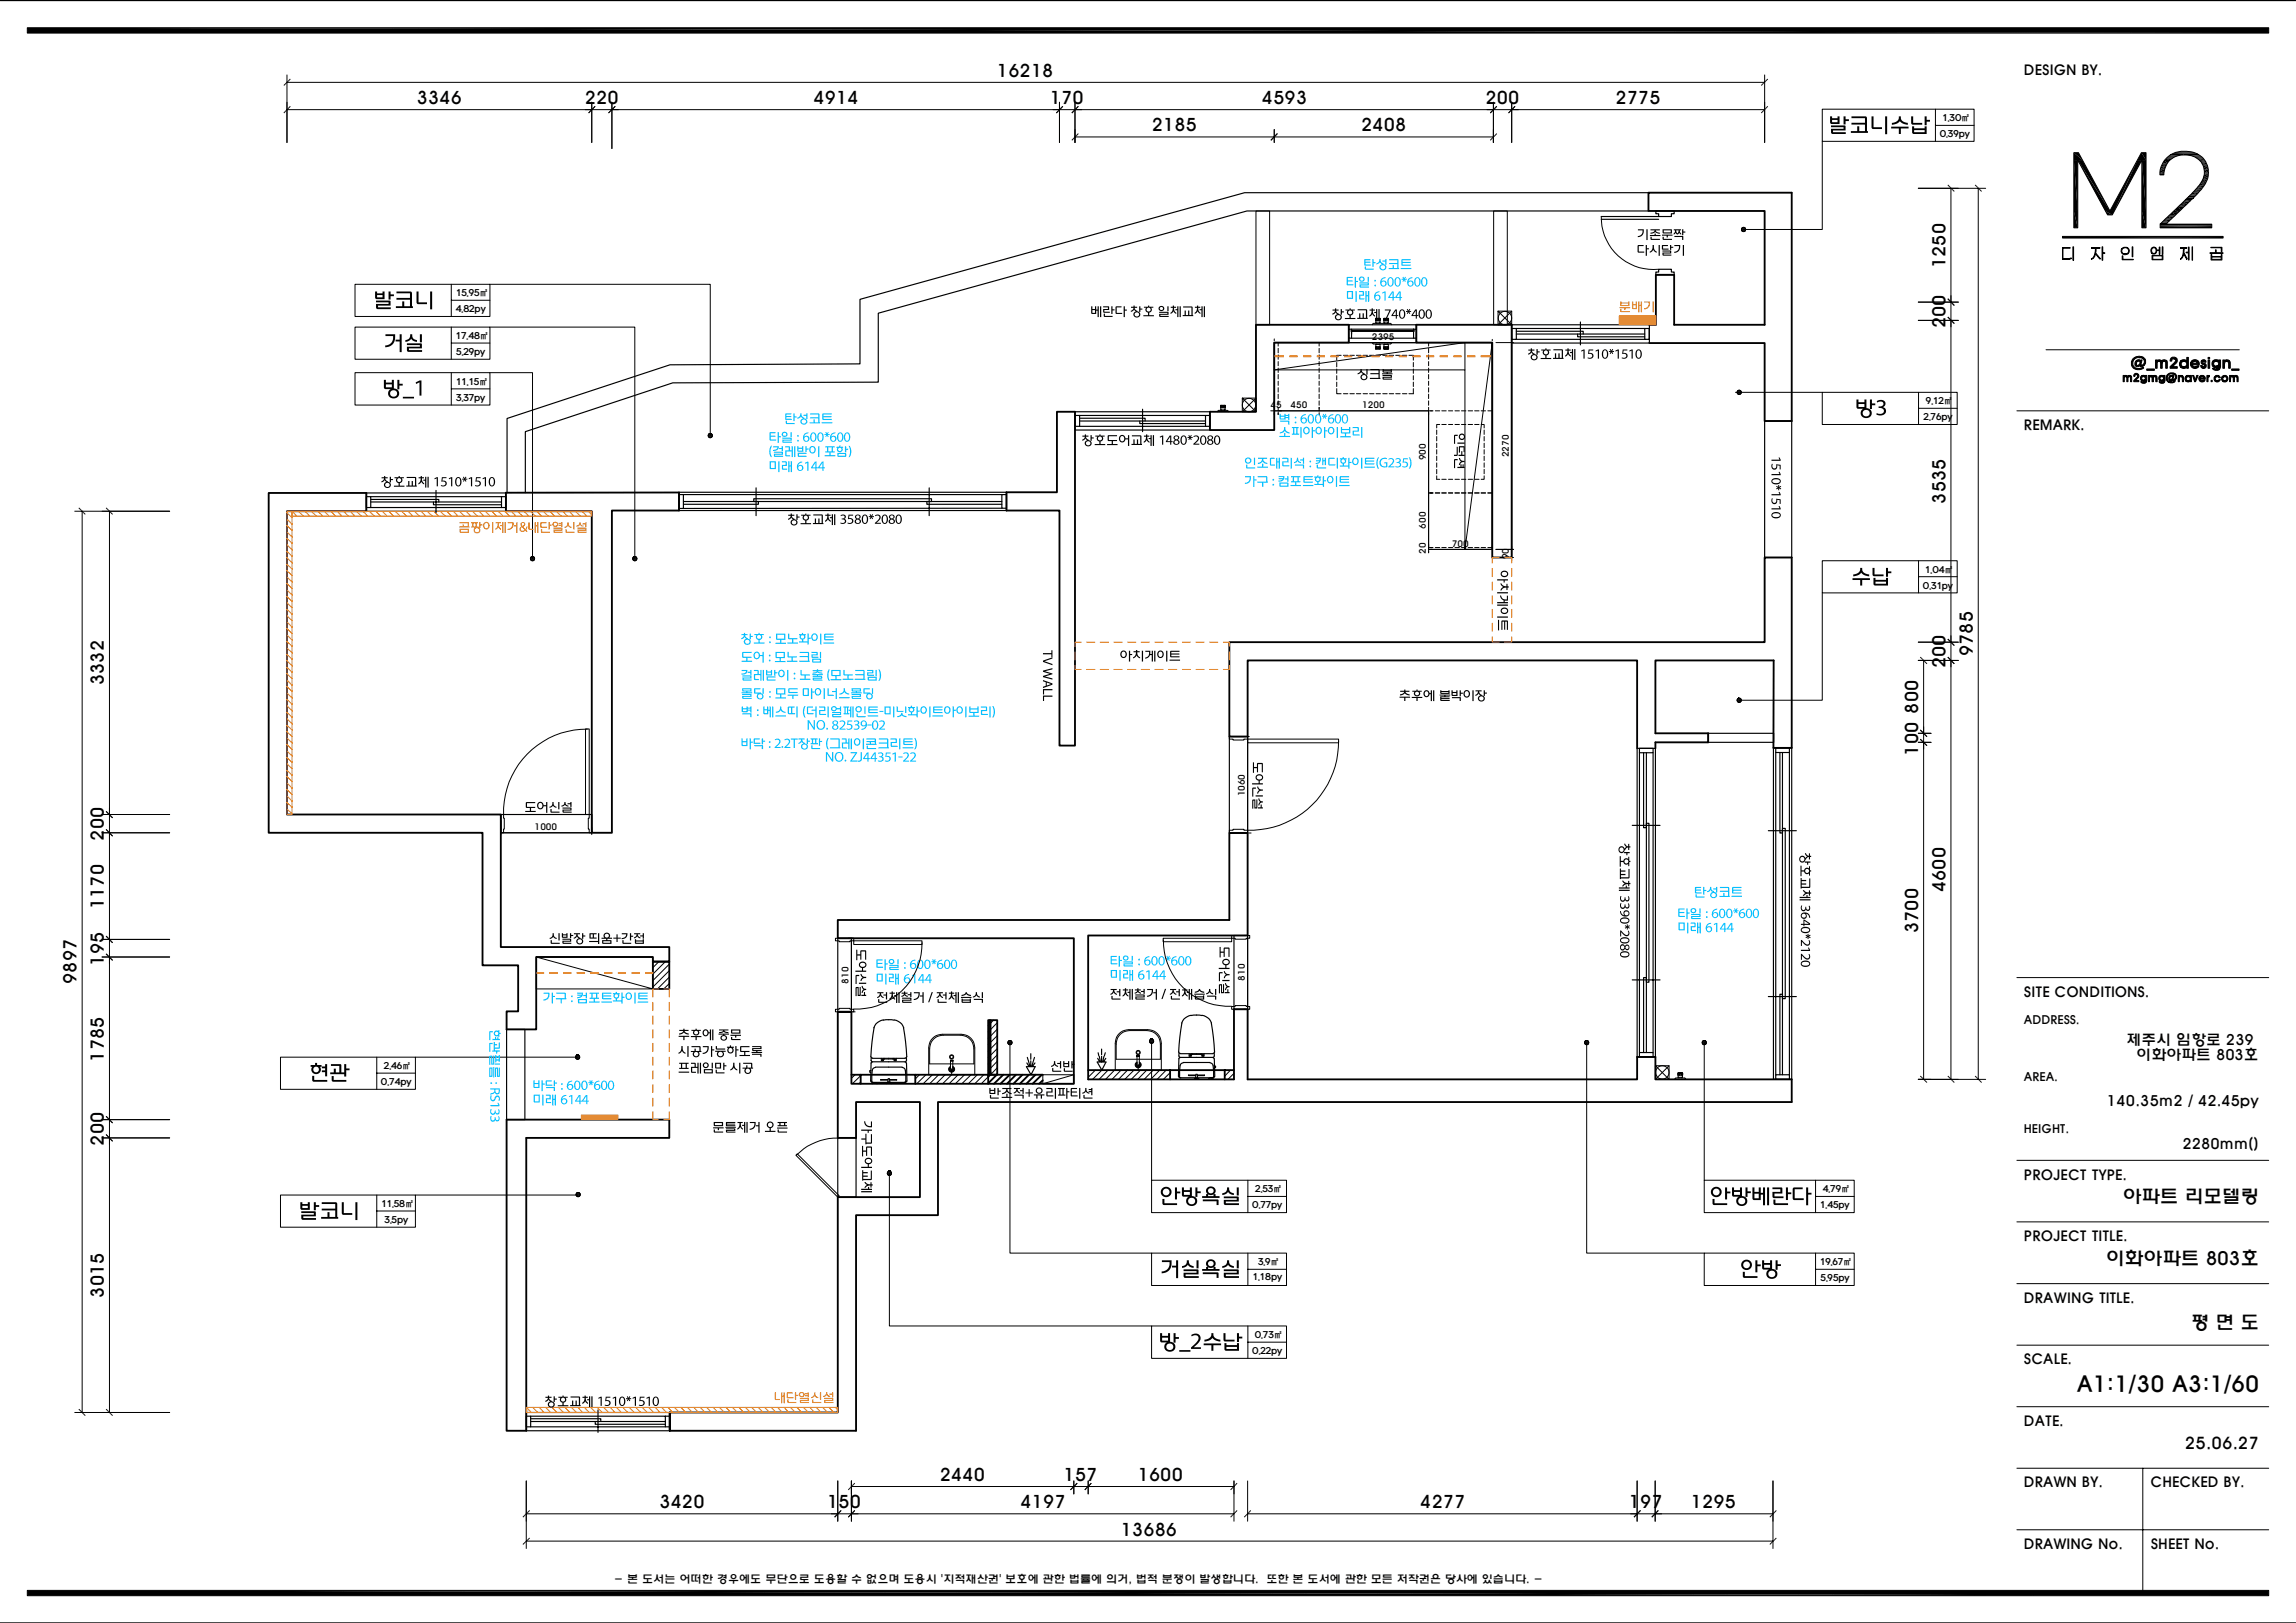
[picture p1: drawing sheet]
<svg xmlns="http://www.w3.org/2000/svg" width="420mm" height="297mm" viewBox="0 0 420 297" stroke-linecap="round" stroke-linejoin="round" font-family="sans-serif">
<defs><g id="words">
<text font-size="4.1" x="379.9" y="254.8">A1:1/30 A3:1/60</text>
<g font-size="3.4">
<text x="388.2" y="220.1">아파트 리모델링</text>
<text x="385.2" y="231.5">이화아파트 803호</text>
<text x="400.7" y="243.2">평 면 도</text>
</g>
<g font-size="3.3">
<text x="182.4" y="14.1">16218</text>
<text x="76.2" y="19.1">3346</text>
<text x="107" y="19.1">220</text>
<text x="148.8" y="19.1">4914</text>
<text x="192" y="19.1">170</text>
<text x="230.8" y="19.1">4593</text>
<text x="271.7" y="19.1">200</text>
<text x="295.5" y="19.1">2775</text>
<text x="210.7" y="24">2185</text>
<text x="249" y="24">2408</text>
<text x="355.9" y="49.1" transform="rotate(-90 355.9 49.1)">1250</text>
<text x="355.9" y="60.1" transform="rotate(-90 355.9 60.1)">200</text>
<text x="355.9" y="92.2" transform="rotate(-90 355.9 92.2)">3535</text>
<text x="19" y="125.4" transform="rotate(-90 19 125.4)">3332</text>
<text x="355.9" y="122.3" transform="rotate(-90 355.9 122.3)">200</text>
<text x="360.9" y="120.1" transform="rotate(-90 360.9 120.1)">9785</text>
<text x="350.9" y="130.6" transform="rotate(-90 350.9 130.6)">800</text>
<text x="350.9" y="138.3" transform="rotate(-90 350.9 138.3)">100</text>
<text x="19" y="153.9" transform="rotate(-90 19 153.9)">200</text>
<text x="19" y="166.4" transform="rotate(-90 19 166.4)">1170</text>
<text x="355.9" y="163.3" transform="rotate(-90 355.9 163.3)">4600</text>
<text x="350.9" y="170.8" transform="rotate(-90 350.9 170.8)">3700</text>
<text x="19" y="176.7" transform="rotate(-90 19 176.7)">195</text>
<text x="14" y="180.1" transform="rotate(-90 14 180.1)">9897</text>
<text x="19" y="194.3" transform="rotate(-90 19 194.3)">1785</text>
<text x="19" y="209.7" transform="rotate(-90 19 209.7)">200</text>
<text x="19" y="237.5" transform="rotate(-90 19 237.5)">3015</text>
<text x="171.9" y="271">2440</text>
<text x="194.6" y="271.1">157</text>
<text x="208.1" y="271">1600</text>
<text x="120.6" y="276">3420</text>
<text x="151.3" y="276">150</text>
<text x="186.7" y="276.1">4197</text>
<text x="205" y="281">13686</text>
<text x="259.8" y="276.1">4277</text>
<text x="297.9" y="276.1">197</text>
<text x="309.3" y="276">1295</text>
</g>
<text font-size="3" x="399.6" y="265.1">25.06.27</text>
<g font-size="2.7">
<text x="389" y="191.2">제주시 임항로 239</text>
<text x="390.8" y="194">이화아파트 803호</text>
<text x="385.4" y="202.5">140.35m2 / 42.45py</text>
<text x="399.2" y="210.4">2280mm()</text>
</g>
<g font-size="2.6">
<text x="370.2" y="13.7">DESIGN BY.</text>
<text x="370.2" y="78.7">REMARK.</text>
<text x="370.2" y="182.5">SITE CONDITIONS.</text>
<text x="370.2" y="215.9">PROJECT TYPE.</text>
<text x="370.2" y="227.2">PROJECT TITLE.</text>
<text x="370.2" y="238.4">DRAWING TITLE.</text>
<text x="370.2" y="249.7">SCALE.</text>
<text x="370.2" y="260.9">DATE.</text>
<text x="370.2" y="272.2">DRAWN BY.</text>
<text x="393.4" y="272.2">CHECKED BY.</text>
<text x="370.2" y="283.5">DRAWING No.</text>
<text x="393.4" y="283.5">SHEET No.</text>
</g>
<g font-size="2.2">
<text x="370.2" y="187.4">ADDRESS.</text>
<text x="370.2" y="197.7">AREA.</text>
<text x="370.2" y="207.4">HEIGHT.</text>
</g>
<text font-size="2" x="112.3" y="289.8">- 본 도서는 어떠한 경우에도 무단으로 도용할 수 없으며 도용시 '지적재산권' 보호에 관한 법률에 의거, 법적 분쟁이 발생합니다. 또한 본 도서에 관한 모든 저작권은 당사에 있습니다. -</text>
<g font-size="1.7">
<text x="355.3" y="22.2">1.30㎡</text>
<text x="354.8" y="25.1">0.39py</text>
<text x="83.4" y="57.2">4.82py</text>
<text x="83.4" y="54.2">15.95㎡</text>
<text x="83.4" y="62.1">17.48㎡</text>
<text x="83.4" y="65">5.29py</text>
<text x="251" y="62.2">2395</text>
<text x="83.4" y="70.4">11.15㎡</text>
<text x="83.4" y="73.4">3.37py</text>
<text x="232.4" y="74.7">45</text>
<text x="236.1" y="74.7">450</text>
<text x="249.2" y="74.7">1200</text>
<text x="351.8" y="76.9">2.76py</text>
<text x="352.3" y="74">9.12㎡</text>
<text x="276" y="83.7" transform="rotate(-90 276 83.7)">2270</text>
<text x="260.8" y="84.2" transform="rotate(-90 260.8 84.2)">900</text>
<text x="260.8" y="101.4" transform="rotate(-90 260.8 101.4)">20</text>
<text x="260.8" y="96.7" transform="rotate(-90 260.8 96.7)">600</text>
<text x="265.6" y="100">700</text>
<text x="276" y="102.3" transform="rotate(-90 276 102.3)">90</text>
<text x="351.7" y="107.7">0.31py</text>
<text x="352.2" y="104.8">1.04㎡</text>
<text x="227.7" y="145.8" transform="rotate(-90 227.7 145.8)">1060</text>
<text x="97.8" y="151.9">1000</text>
<text x="227.7" y="179.5" transform="rotate(-90 227.7 179.5)">810</text>
<text x="155.2" y="180" transform="rotate(-90 155.2 180)">810</text>
<text x="70.2" y="195.6">2.46㎡</text>
<text x="69.7" y="198.6">0.74py</text>
<text x="69.8" y="220.9">11.58㎡</text>
<text x="229.1" y="221.1">0.77py</text>
<text x="229.6" y="218.2">2.53㎡</text>
<text x="333" y="221.1">1.45py</text>
<text x="333.4" y="218.2">4.79㎡</text>
<text x="70.3" y="223.8">3.5py</text>
<text x="230.1" y="231.5">3.9㎡</text>
<text x="333" y="231.5">19.67㎡</text>
<text x="229.2" y="234.3">1.18py</text>
<text x="333" y="234.5">5.95py</text>
<text x="229.5" y="244.9">0.73㎡</text>
<text x="229.1" y="247.8">0.22py</text>
</g>
</g></defs>
<g fill="#000">
<path d="M5 5.1l410 1h-410zM5 5.1h410v1zM379.3 27.9l1.6 1.4h-1.6zM379.3 27.9h.9l.7 1.4zM379.3 29.3l.8 9.3h-.8zM379.3 29.3h.8v9.3zM379.3 38.6l.8 3.1h-.8zM379.3 38.6h.8v3.1zM380.1 29.3l5.9 9.3h-.9zM380.1 29.3h.8l5.1 9.3zM385.1 38.6l1.3 .7h-.9zM385.1 38.6h1.7l-.4 .7z"/>
<path d="M391 29.3l-4.2 9.3h-.8zM391 29.3h.8l-5 9.3zM391.7 27.9l.9 1.4h-1.6zM391.7 27.9h.9v1.4zM391.8 29.3l.8 9.3h-.8zM391.8 29.3h.8v9.3zM391.8 38.6l.8 3.1h-.8zM391.8 38.6h.8v3.1zM395.1 31.5l.7 .2h-.7zM395.1 31.5h.8l-.1 .2zM395.1 31.7l.7 .2h-.7zM395.1 31.7h.7v.2z"/>
<path d="M395.1 31.9l.7 .1zM395.1 32h.7zM395.2 31.1l.7 .4h-.8zM395.2 31.1h.7v.4zM395.2 30.8l.7 .3h-.7zM395.2 30.8h.8l-.1 .3zM395.4 30.5l.6 .3h-.8zM395.4 30.5h.8l-.2 .3zM395.5 30.1l.7 .4h-.8zM395.5 30.1h.9l-.2 .4zM395.6 29.9l.8 .2h-.9zM395.6 29.9h.9l-.1 .2z"/>
<path d="M395.9 29.4h.9zM395.9 29.4h1zM395.9 29.4l.6 .5h-.9zM395.9 29.4h.9l-.3 .5zM395.9 29.4l.4-.4 .6 .4zM396.3 29h1l-.4 .4zM396.4 28.8l.9 .2h-1zM396.4 28.8h1.2l-.3 .2zM396.2 40l.4-.4 .7 .4zM396.6 39.6h1.1l-.4 .4zM396.4 28.8l.2-.1 1 .1zM396.6 28.7h1.3l-.3 .1z"/>
<path d="M396.7 39.5l1 .1h-1.1zM396.7 39.5h1.1l-.1 .1zM396.6 28.7l.3-.3 1 .3zM396.9 28.4h1.7l-.7 .3zM397 28.4h1.6h-1.7zM396.7 39.5l.7-.7 .4 .7zM397.4 38.8h1.1l-.7 .7zM397.4 38.8l.4-.4 .7 .4zM397.8 38.4h1.1l-.4 .4zM397.8 38.4l.6-.6 .5 .6zM398.4 37.8h1.1l-.6 .6zM398.4 37.8l.3-.3 .8 .3z"/>
<path d="M398.7 37.5h1.1l-.3 .3zM398.6 27.8h2zM398.9 27.7l1.7 .1zM398.7 37.5l.3-.2 .8 .2zM399 37.3h1.1l-.3 .2zM399.4 37l.7 .3h-1.1zM399.4 37h1l-.3 .3zM398.9 27.7h1.4zM399.4 37l.1-.2 .9 .2zM399.5 36.8h1.1l-.2 .2zM399.7 36.6l.9 .2h-1.1zM399.7 36.6h1.1l-.2 .2z"/>
<path d="M399.8 36.5h1.1zM399.8 36.5l1 .1h-1.1zM399.8 36.5h1.1l-.1 .1zM399.8 36.5l.2-.1 .9 .1zM400 36.4h1.1l-.2 .1zM400 36.3h1.2zM400 36.3l1.1 .1h-1.1zM400.1 36.3h1.1zM400.2 36.2l1 .1h-1.1zM400.2 36.2h1.1l-.1 .1zM400.2 36.1l1.1 .1zM400.2 36.1h1.1z"/>
<path d="M400.3 36h1.1zM400.4 35.9l1 .1h-1.1zM400.4 35.9h1.1zM400.5 35.9h1zM400.6 35.8l.9 .1h-1zM400.6 35.8h1.1l-.2 .1zM400.6 35.8h1.1zM400.7 35.7h1zM400.8 35.6l.9 .1h-1zM400.8 35.6h1.1l-.2 .1zM400.9 28.5h1.6zM400.9 28.5l1.7 .2h-1.3z"/>
<path d="M400.9 28.5h1.6l.1 .2zM401.1 35.2l.8 .4h-1.1zM401.1 35.2h1.1l-.3 .4zM401.1 35.2l.1-.1 1 .1zM401.2 35.1h1.1l-.1 .1zM401.3 28.7l1.6 .2h-1.2zM401.3 28.7h1.3l.3 .2zM401.5 34.8l.8 .3h-1.1zM401.5 34.8h1l-.2 .3zM401.5 34.8l.1-.1 .9 .1zM401.6 34.7h1l-.1 .1zM401.7 28.9l1.4 .1h-1.1z"/>
<path d="M401.7 28.9h1.2l.2 .1zM401.6 34.7l.3-.3 .7 .3zM401.9 34.4h.9l-.2 .3zM402 29l1.1 .1h-1zM402 29h1.1v.1zM402 34.3l.8 .1h-.9zM402 34.3h1l-.2 .1zM402.1 29.1l1.3 .3h-1zM402.1 29.1h1l.3 .3zM402.2 34l.8 .3h-1zM402.2 34h.9l-.1 .3zM402.3 33.9l.8 .1h-.9z"/>
<path d="M402.3 33.9h.9l-.1 .1zM402.4 29.4l1.1 .2h-.9zM402.4 29.4h1l.1 .2zM402.5 33.5l.7 .4h-.9zM402.5 33.5h.9l-.2 .4zM402.6 29.6l.9 .2h-.8zM402.6 29.6h.9v.2zM402.7 33.3l.7 .2h-.9zM402.7 33.3h.9l-.2 .2zM402.7 29.8l1 .3h-.8zM402.7 29.8h.8l.2 .3zM402.9 30.1l.9 .2h-.8z"/>
<path d="M402.9 30.1h.8l.1 .2zM402.9 32.9l.7 .4h-.9zM402.9 32.9h.8l-.1 .4zM403 30.3l.8 .3h-.7zM403 30.3h.8v.3zM403 32.6l.7 .3h-.8zM403 32.6h.9l-.2 .3zM403.1 30.6l.8 .4h-.7zM403.1 30.6h.7l.1 .4zM403.1 32.2l.8 .4h-.9zM403.1 32.2h.8v.4zM403.2 31l.7 .1z"/>
<path d="M403.2 31.1l.7 .5h-.7zM403.2 31.1h.7v.5zM403.2 31.6l.7 .1zM403.2 31.7l.7 .1zM403.2 31.8h.7zM403.2 31.8l.7 .1zM403.2 31.9l.7 .3h-.8zM403.2 31.9h.7v.3zM377.3 45.3h1.4zM377.3 45.3l1.4 .1zM377.3 45.4h.1zM377.3 45.4l.1 .1z"/>
<path d="M377.3 45.5l.1 .1zM377.3 45.6l.1 .2zM377.3 45.8l.1 .4zM377.3 46.2l.1 .2zM377.3 46.4l.1 .4zM377.3 46.8l.1 .1zM377.3 46.9l.1 .1zM377.3 47l.1 .1zM377.3 47.1l.1 .1zM377.3 47.2l.1 .1zM377.3 47.3h.1zM377.3 47.3l1.4 .1z"/>
<path d="M377.3 47.3h1.5zM377.3 47.4h1.4zM377.3 47.4l1.1 .1zM377.3 47.5h1zM377.3 47.5h1.1zM377.3 47.5h.9zM378.2 47.3h.6zM378.3 47.3h.6zM378.8 47.2l.1 .1zM378.8 47.2h.1zM379.2 47.6h.1zM382.6 47.3h.2z"/>
<path d="M382.6 47.3l.1 .1zM382.6 47.4h.1zM382.6 47.4v.1zM382.6 45.3h1.5zM382.6 45.3l1.5 .1zM382.6 45.4h1.5zM382.7 47.2h.2zM382.8 47.2h.1zM383 47h.1zM383 47l-.1 .2h-.1zM383 47h.1l-.2 .2zM383.1 46.7h.1z"/>
<path d="M383.1 46.7v.3h-.1zM383.1 46.7h.1l-.1 .3zM383.2 46.5v.2h-.1zM383.2 46.5h.1l-.1 .2zM383.2 46.4h.2zM383.2 46.4h.3zM383.2 46.4l.1 .1zM383.2 46.3l.2 .1zM383.3 45.9l.1 .1zM383.3 46v.3zM383.3 46h.1l-.1 .3zM383.3 45.4h.2z"/>
<path d="M383.3 45.4l.1 .1zM383.3 45.5h.1zM383.3 45.5l.1 .4h-.1zM383.3 45.5l.1 .4zM383.3 46.4l.2 .1zM383.3 46.5h.2zM383.3 46.5l.2 .1zM383.4 46.6l.4 .2zM383.6 46.8h.2zM383.6 46.8l.4 .3zM383.9 47.1l.1 .1zM383.9 47.2h.2z"/>
<path d="M384 47.2l.1 .1zM384 47.3h.2zM384 47.3l.2 .1zM384 47.4h.2zM384.5 45.2l.1 1.1h-.1zM384.5 45.2h.1v1.1zM384.5 46.3l.5 .1zM384.5 46.4l.1 1.2h-.1zM384.5 46.4h.1v1.2zM388 45.8h.2zM388 45.8l.1 .2zM388 45.8h.2l-.1 .2z"/>
<path d="M388 46l.2 .1zM388 46.1l.2 .1zM388.1 45.6l.1 .2h-.2zM388.1 45.6h.1v.2zM388.1 46.2l.2 .2zM388.1 45.6h.1zM388.2 46.4h.2zM388.2 46.4l.4 .1zM388.2 46.8l.1 .7h-.1zM388.2 46.8h.1v.7zM388.2 45.4l-.1 .2zM388.2 45.4h.2l-.2 .2z"/>
<path d="M388.2 45.4h.2zM388.3 45.4h.2zM388.3 45.3h.4zM388.3 46.5h.5zM388.3 46.5h.8zM388.3 46.5h.9zM388.3 45.3h.9zM388.4 45.3h.8zM388.4 46.5l.6 .1zM388.4 46.5h.7zM388.4 45.3h.7zM388.5 45.3h.6z"/>
<path d="M388.6 46.6h.4zM388.7 45.3h.5zM388.5 45.3h.4zM388.8 46.5h.4zM388.9 46.5h.3zM388.9 45.3l.4 .2zM389 46.5h.2zM389.1 46.4h.2zM389.1 45.5h.2zM389.2 45.5l.2 .1zM389.3 46.3h.1zM389.3 46.3v.1h-.2z"/>
<path d="M389.3 46.3h.1l-.1 .1zM389.3 45.6l.2 .1zM389.3 45.7l.2 .1zM389.3 46l.2 .1zM389.3 46.1l.1 .2h-.1zM389.3 46.1h.2l-.1 .2zM389.4 45.8l.1 .2h-.2zM389.4 45.8l.1 .2zM390 45.2l.1 1.8h-.1zM390 45.2h.1v1.8zM393.4 45.7l.2 .1zM393.4 45.8l.2 .2z"/>
<path d="M393.4 46l.2 .1zM393.5 45.6l.1 .1zM393.5 45.6h.1zM393.5 46.1l.2 .1h-.2zM393.5 46.1l.2 .1zM393.5 46.2h.2zM393.5 45.5h.2zM393.5 45.5l.1 .1h-.1zM393.5 45.5h.2l-.1 .1zM393.5 46.2l.3 .2zM393.6 45.4h.2zM393.6 46.4h.3z"/>
<path d="M393.7 45.3h.6zM393.7 45.3l.1 .1zM393.7 45.3h.3zM393.7 46.4h.3zM393.7 46.4h.5zM393.7 46.4h.6zM393.7 46.7l1.9 .1zM393.7 46.8l.1 .7h-.1zM393.7 46.8h.1v.7zM393.7 47.5h1.9zM393.7 46.4l.4 .1zM393.8 46.5h.3z"/>
<path d="M393.8 45.3h.5zM393.9 46.5h.2zM393.8 45.3h.3zM394 45.2l.1 .1zM394 45.3l.3 .1zM394 46.4h.3zM394.2 45.4h.2zM394.2 46.4h.1zM394.2 45.4l.2 .1zM394.2 46.3h.2zM394.3 45.5l.2 .1zM394.3 46.2l.1 .1h-.2z"/>
<path d="M394.3 46.2h.1zM394.3 45.6h.2zM394.3 46.1l.1 .1zM394.3 46.1h.2zM394.4 45.6l.1 .2zM394.4 45.8h.7zM394.4 45.9l.1 .2h-.1zM394.4 45.9h.1v.2zM394.4 46.1h.1zM394.4 45.8l.1 .1zM394.4 45.8h.1zM394.9 45.8l.2 .1z"/>
<path d="M395 45.2h.1zM395 45.2l.1 .1zM395 45.3h.1zM395 45.3l.1 .2h-.1zM395 45.3h.1v.2zM395 45.5l.1 .1zM395 45.6l.1 .1zM395 45.7l.1 .1zM395 45.9l.1 .1zM395 46l.1 .1zM395 46.1l.1 .3h-.1zM395 46.1h.1v.3z"/>
<path d="M395 46.4l.1 .1zM395 46.5h.1zM395.1 41h1.1zM395.2 40.9h1.1zM395.2 40.9l1 .1zM395.3 40.9h1.1zM395.4 40.7l1 .2h-1.1zM395.4 40.7h1.1l-.1 .2zM395.4 40.7h1.1zM395.5 40.7h1zM395.5 45.2l.1 1.4h-.1zM395.5 45.2h.1v1.4z"/>
<path d="M395.5 46.8l.1 .7h-.1zM395.5 46.8h.1v.7zM395.6 40.6l.9 .1h-1zM395.6 40.6h1.1l-.2 .1zM395.6 40.6h1.1zM395.6 40.5h1.1zM395.9 40.3l.8 .2h-1.1zM395.9 40.3h1.1l-.3 .2zM395.9 40.3l.1-.2 1 .2zM396 40.1h1.1l-.1 .2zM396.2 40l.9 .1h-1.1zM396.2 40h1.1l-.2 .1z"/>
<path d="M398.9 47.3h.1zM398.9 47.3l.1 .1zM398.9 47.4h.1zM398.9 45.3h1.1zM398.9 45.3l1.1 .1zM398.9 45.4h1.1zM398.9 47.3h.2zM398.9 47.2l.2 .1h-.2zM398.9 47.2h.2zM399 47.2h.2zM399.1 47.1l.1 .1h-.2zM399.1 47.1h.1v.1z"/>
<path d="M399.2 47v.1zM399.2 47h.1zM399.2 46.8l.1 .2h-.1zM399.2 46.8h.2l-.1 .2zM399.3 46.6l.1 .2h-.2zM399.3 46.6h.1v.2zM399.3 46.3h.2zM399.3 46.3l.2 .1zM399.3 46.4h.3zM399.3 46.4l.1 .1zM399.3 46.4h.2zM399.3 46.5l.1 .1z"/>
<path d="M399.4 46l.1 .1h-.1zM399.4 46h.1v.1zM399.4 46.1l.1 .2h-.2zM399.4 46.1h.1v.2zM399.4 45.4l.1 .2zM399.4 45.6h.1zM399.4 45.6l.1 .4h-.1zM399.4 45.6h.1v.4zM399.5 46.4h.1zM399.5 46.4l.1 .1zM399.5 46.5l.2 .2zM399.6 46.7h.2z"/>
<path d="M399.6 46.7l.3 .3zM399.8 47h.1zM399.8 47l.2 .2zM399.9 46.1l.5 .2h-.5zM399.9 46.1h.5v.2zM399.9 47.2l.1 .1zM399.9 47.3h.2zM400 47.3l.1 .1zM400 47.4h.1zM400.3 45.2l.1 .9h-.1zM400.3 45.2h.1v.9zM400.3 46.3l.1 1.3h-.1z"/>
<path d="M400.3 46.3h.1v1.3zM404.5 46.6l.1 .3h-.1zM404.5 46.6h.1v.3zM404.5 46.9l1.9 .1zM404.5 47l.1 .5h-.1zM404.5 47h.1v.5zM404.5 47.5l1.9 .1h-1.9zM404.5 47.5h1.9v.1zM405.3 45.7l.1 .6h-.1zM405.3 45.7h.1v.6zM406.3 45.3l.1 .8h-.1zM406.3 45.3h.1v.8z"/>
<path d="M406.3 46.6l.1 .3h-.1zM406.3 46.6h.1v.3zM406.3 47l.1 .5h-.1zM406.3 47h.1v.5zM115.7 102.1l.8 .1zM115.7 102.2l.8 .1zM115.7 102.3l.8 .1zM115.7 102.3h.8zM115.7 102.1h.8zM115.7 102.4h.8zM115.7 102.4l.7 .1zM115.8 102l.7 .1h-.8z"/>
<path d="M115.8 102l.7 .1zM115.8 102.5h.6zM115.8 101.9l.7 .1zM115.9 102.5l.4 .1zM115.9 102.5h.5zM115.8 101.9h.6zM115.9 101.9h.5zM115.9 102.6h.3zM115.9 102.6h.4zM115.9 101.9h.4zM116 101.9h.3zM116 102.6l.2 .1z"/>
<path d="M116 102.6h.2zM116 101.8l.3 .1zM116 101.8h.2zM5 291l410 1h-410zM5 291h410v1z"/>
</g>
<path d="M0 .1h419.9M0 297h419.9" fill="none" stroke="#000" stroke-width=".25"/>
<g fill="none" stroke="#000" stroke-width=".18">
<path d="M5 5.1h410v1h-410zM229.7 38.6h2.5v20.8h-2.5zM273.2 38.6h2.5v20.8h-2.5zM292.9 39.6a9.5 9.5 0 0 0 10.5 9.7M379.3 27.9h.9l5.8 10.7 5.7-10.7h.9v13.8h-.8v-12.4l-5.4 10h-.9l-5.4-10v12.4h-.8zM396.2 29.1a4.9 4.9 0 0 1 7.1 .2 4.3 4.3 0 0 1-1 5.7l-6.1 6h7.8a.41 .41 0 0 1 .6 .1 .41 .41 0 0 1-.1 .6h-9.3a.91 .91 0 0 1 .4-1.2l4.9-4.6a8 8 0 0 0 2.7-4 3.3 3.3 0 0 0-3.9-3.5 3.5 3.5 0 0 0-3.5 3.6h-.6a3.4 3.4 0 0 1 1-2.9zM397 28.4h2.3M397 28.2h5.2M397.4 28.1h4.5M397.8 27.9h3.6M398.1 27.8h3.1M399.8 28.4h2.5"/>
<path d="M400.3 28.4h2.2M402.2 28.3l-5.2 .1M64.9 59.9h24.7v5.8h-24.7zM82.5 59.9v5.8M251 59.4h.1M251.2 59.2l-.1 .2M251.2 59.2h3.2M251.7 58.3v.1M251.7 58.4v.1M251.7 58.5v.1M251.7 58.6v.1M251.7 59.1v-.4h.7v.4"/>
<path d="M251.7 58.3h.7M251.7 59.1h.7M251.7 58.6h.2M251.7 58.4h.2M251.7 58.5h.2M251.8 59.1v.1M251.9 58.5v.1M251.9 58.3v.1M251.9 58.4v.1M251.9 58.6v.1M252.2 58.6h.2M252.2 58.4h.2"/>
<path d="M252.2 58.5h.2M252.2 58.5v.1M252.2 58.3v.1M252.2 58.4v.1M252.2 58.6v.1M252.3 59.1v.1M252.4 58.5v.1M252.4 58.3v.1M252.4 58.4v.1M252.4 58.6v.1M253.2 59.1v-.4h.8v.4M253.2 58.5v.1"/>
<path d="M253.2 58.3v.1M253.2 58.4v.1M253.2 58.6v.1M253.2 58.6h.2M253.2 58.4h.2M253.2 58.5h.2M253.2 58.3h.1M253.2 58.3h.8M253.2 58.3h.7M253.2 59v.1M253.2 59.1h.7M253.3 59.1v.1"/>
<path d="M253.4 58.5v.1M253.4 58.3v.1M253.4 58.4v.1M253.4 58.6v.1M253.7 58.5v.1M253.7 58.3v.1M253.7 58.4v.1M253.7 58.6v.1M253.7 58.6h.3M253.7 58.4h.3M253.7 58.5h.3M253.8 59.1v.1"/>
<path d="M253.9 59v.1M254 58.5v.1M254 58.3v.1M254 58.4v.1M254 58.6v.1M254 58.3h.1M254.4 59.2l.1 .2M254.6 59.4h.1M274 56.9h2.5v2.5h-2.5v-2.5l2.5 2.5M276.5 56.9l-2.5 2.5M377.3 45.3h1.4v.1h-1.3v1.9h1.1l.4-.1-.2 .2-1.1 .1a.26 .26 0 0 1-.4-.1 .26 .26 0 0 1 .1-.4zM377.3 43.3h29.4v.3h-29.4z"/>
<path d="M379.2 45.2h.1v2.4h-.1zM379.2 45.2v2.4M382.6 45.3h1.5v.1h-.7v.3a.94 .94 0 0 0 .5 1.2l.3 .4-.1 .1-.8-.9a1.28 1.28 0 0 1-.7 1v-.1a1.99 1.99 0 0 0 .7-2h-.7zM384.5 45.2h.1v1.1h.4l-.4 .1v1.2h-.1zM388.2 46.8h.1v.7h1.9h-2zM388.2 47.5h2M390 45.2h.1v1.8h-.1zM393.7 46.7h1.9v.8h-1.9zM393.7 45.5a.47 .47 0 0 1 .6 0 .47 .47 0 0 1 0 .7 .47 .47 0 0 1-.7 0zM393.7 45.3a.6 .6 0 0 1 .9 .5h.4v-.6h.1v1.3h-.1v-.7h-.5a.56 .56 0 0 1-.7 .7 .56 .56 0 0 1-.3-.9zM393.8 46.8h1.7v.7h-1.7zM395.1 41h9.5"/>
<path d="M395.1 41.1h9.5M395.1 41.2h9.5M395.1 41.3h9.5M395.1 41.4h9.5M395.1 41.6h9.5M395.1 41.7h9.5M395.5 45.2h.1v1.4h-.1zM398.9 45.3h1.1v.1h-.5v.9l.6 1.1h-.1l-.5-1-.3 .8-.3 .3a2.51 2.51 0 0 0 .4-2.1h-.4zM400.3 45.2h.1v2.4h-.1v-1.3h-.4v-.2h.4zM401 45.2l.1 2.4zM401 45.2v2.4M404.2 46.3h1.1v-.6h.1v.6l1.3 .1z"/>
<path d="M404.2 46.3h2.5M404.4 45.3h2v.8h-.1v-.8zM404.4 45.3h2M404.5 46.6h.1v.3h1.7v-.3h.1v1h-1.9zM404.6 47h1.7v.5h-1.7zM82.5 62.8h7.1M222.7 75.3v.1M222.9 75.1l-.1 .2M222.9 75.1h1.6M223.3 74.2h.8M223.3 75v-.4h.8v.4M223.3 74.4v.1"/>
<path d="M223.3 74.2v.1l.3-.1M223.3 74.3v.1M223.3 74.5v.1M223.3 74.2h.1M223.3 74.5h.3M223.3 74.4h.3M223.4 74.2h.7M223.4 74.9v.1M223.4 75h.7M223.4 75v.1M223.6 74.4v.1M223.6 74.3v.1"/>
<path d="M223.6 74.5v.1M223.9 74.5h.2M223.9 74.4h.2M223.9 74.4v.1M223.9 74.2l.3 .1-.1-.1M223.9 74.3v.1M223.9 74.5v.1M224 75v.1M224.1 74.9v.1M224.1 74.4v.1M224.1 74.3v.1M224.1 74.5v.1"/>
<path d="M224.1 74.2h.1M224.5 75.1l.2 .2M224.7 75.3v.1M227.2 72.9h2.5v2.5h-2.5v-2.5l2.5 2.5M229.7 72.9l-2.5 2.5M251 62.7v.1M251.1 62.8l.1 .1M251.2 62.9h3.2M251.7 63.8l-.1-.1 .3 .1M251.7 63.8h.1M251.7 63.5v.1M251.7 63.5h.1"/>
<path d="M251.7 63.8h.7M251.7 63.5h.7M251.7 63.5h.2M251.7 63.8h.2M251.8 62.9v.1M251.9 63.5v.1M251.9 63.8h.1M251.9 63.5h.1M252.2 63.5h.2M252.2 63.8h.2M252.2 63.8l.3-.1-.1 .1M252.2 63.5v.1"/>
<path d="M252.2 63.8h.1M252.2 63.5h.1M252.3 62.9v.1M252.4 63.5v.1M252.4 63.8h.1M252.4 63.5h.1M252.4 63.5v-.5h-.7v.5M253.2 63.5v.1M253.2 63.8h.1M253.2 63.8l-.1-.1 .3 .1M253.2 63.5h.1M253.2 63.1v.4"/>
<path d="M253.2 63.8v.1M253.2 63.5h.2M253.2 63.8h.2M253.2 63.8h.8M253.2 63.1h.7M253.2 63.8h.7M253.3 62.9v.1M253.4 63.5v.1M253.4 63.8h.1M253.4 63.5h.1M253.7 63.5v.1M253.7 63.8h.1"/>
<path d="M253.7 63.8l.3-.1v.1M253.7 63.5h.1M253.7 63.5h.3M253.7 63.8h.3M253.8 62.9v.1M254 63.1v.4h-.8M254 63.5v.1M254 63.8h.1M254 63.5h.1M254 63.8v.1M254.5 62.8l-.1 .1M254.6 62.7v.1"/>
<path d="M368.9 75.2h46.1M374.3 64h35.3M368.9 178.9h46.1M156.4 196.7l-.7 .6M157.4 196.9l-1.5 1.4M157.4 198l-.3 .3M168.2 196.7l-.8 .7M169.4 196.7l-1.7 1.6M170.6 196.7l-1.7 1.6M171.7 196.7l-1.6 1.6M172.9 196.7l-1.7 1.6M174.1 196.7l-1.7 1.6"/>
<path d="M175.3 196.7l-1.7 1.6M176.4 196.7l-1.6 1.6M177.6 196.7l-1.7 1.6M178.8 196.7l-1.7 1.6M180 196.7l-1.7 1.6M180.8 197.1l-1.3 1.2M180.8 198.2l-.1 .1M302.8 195h2.5v2.5h-2.5v-2.5l2.5 2.5M305.3 195l-2.5 2.5M306.4 197.4v.1M306.5 197.3l-.1 .1M306.5 197.3h1.7"/>
<path d="M307 196.4h.8M307 196.8h.8v.3M307 196.6v.1M307 196.4v.1M307 196.5l-.1 .1 .3-.1M307 196.7v.1M307 196.3v.1M307 196.8v.3M307 196.7h.2M307 196.5h.2M307 196.3h.1M307 197.1h.7"/>
<path d="M307 196.3h.7M307.1 197.1v.2M307.2 196.6v.1M307.2 196.4v.1M307.2 196.7v.1M307.5 196.7h.3M307.5 196.5h.3M307.5 196.6v.1M307.5 196.4v.1M307.5 196.5l.3 .1v-.1M307.5 196.7v.1M307.6 197.1v.2"/>
<path d="M307.7 196.3h.1M307.8 196.6v.1M307.8 196.4v.1M307.8 196.7v.1M307.8 196.3v.1M308.2 197.3l.1 .1M308.4 197.4v.1M368.9 212.3h46.1M368.9 223.6h46.1M368.9 234.9h46.1M368.9 246.2h46.1M368.9 257.4h46.1"/>
<path d="M368.9 268.7h46.1M368.9 280h46.1M392 268.7v22.3M5 291h410v1h-410z"/>
<circle cx="275.3" cy="58.2" r="1.23"/>
<circle cx="388.7" cy="45.9" r=".73"/>
<circle cx="388.8" cy="45.9" r=".62"/>
<circle cx="228.5" cy="74.1" r="1.23"/>
<circle cx="116.1" cy="102.2" r=".39"/>
<circle cx="304.1" cy="196.3" r="1.23"/>
</g>
<g fill="#000" stroke="#000" stroke-width=".18">
<path d="M388.4 68.7h.2v.1l1.3 .1h-1.2l-.1 .2v.8h-.2z" fill-rule="evenodd"/>
<path d="M388.8 68.9h.7l-.2 .2v.8h-.3v-.8z" fill-rule="evenodd"/>
<path d="M388.6 68.8l.4-.1 .1 .1z" fill-rule="evenodd"/>
<path d="M389.3 68.7h.4l.2 .2h-.7z" fill-rule="evenodd"/>
<path d="M388.8 68.9h1.1v1h-.2v-.8l-.1-.2z" fill-rule="evenodd"/>
<path d="M390.6 66.2l.2-.2h.4a.46 .46 0 0 0-.4 .4 .46 .46 0 0 0 .2 .5h1.2h-.8a.53 .53 0 0 1-.8 0 .53 .53 0 0 1 0-.7z" fill-rule="evenodd"/>
<path d="M390.4 68.5l.5-.2 .3 .2-.6 .1-.1 .3h-.2z" fill-rule="evenodd"/>
<path d="M390.8 68.5h.4v.5l-.6 .6h.6v.3h-.9v-.3l.5-.5a.3 .3 0 0 0 .2-.3 .3 .3 0 0 0-.2-.3z" fill-rule="evenodd"/>
<path d="M390.8 66a.51 .51 0 0 1 .7 0z" fill-rule="evenodd"/>
<path d="M390.2 65.7l.5-.4 .5-.1 .9 .2h-1.2l-.4 .3-.3 .4v.9l.5 .4h.5h-.8l-.4-.3-.1-.9z" fill-rule="evenodd"/>
<path d="M391.6 69l.5-.1a.34 .34 0 0 0-.3 .4 .34 .34 0 0 0 .3 .3h.6l-.1 .3-.5 .1 .2-.1 .2-.3h-.8l-.2-.2z" fill-rule="evenodd"/>
<path d="M391.7 69.6h.8l-.1 .1a.46 .46 0 0 1-.7-.1z" fill-rule="evenodd"/>
<path d="M391.6 69.9l1 .1-.3 .1h-.3z" fill-rule="evenodd"/>
<path d="M390.8 66l1-.1-.2 .8 .2 .1h-.6l.2-.2 .1-.4-.2-.2z" fill-rule="evenodd"/>
<path d="M390.4 67.4h1l.6-.2 .1 .2-.7 .2h-.7z" fill-rule="evenodd"/>
<path d="M391.3 65.4l.8 .1a.93 .93 0 0 1 .1 1.4h-1.2l.8-.1a.75 .75 0 0 0 .4-.9 .75 .75 0 0 0-.9-.5z" fill-rule="evenodd"/>
<path d="M391.7 68.8l.4-.1 .3 .1z" fill-rule="evenodd"/>
<path d="M391.4 66.9h.7a.48 .48 0 0 1-.7 0z" fill-rule="evenodd"/>
<path d="M391.7 68.8h.7v-.1h.3v.9h-.6a.34 .34 0 0 0 .3-.3 .34 .34 0 0 0-.3-.4z" fill-rule="evenodd"/>
<path d="M393 68.7h.2v.1l1.3 .1-1.2 .1-.1 .9h-.2z" fill-rule="evenodd"/>
<path d="M393.4 68.9h.7l-.2 .1v.9h-.2v-.9z" fill-rule="evenodd"/>
<path d="M393.2 68.8l.2-.1 .4 .1z" fill-rule="evenodd"/>
<path d="M392.7 67.5h1.4v.3h-1.4z" fill-rule="evenodd"/>
<path d="M393.8 68.9l.2-.2 .5 .2z" fill-rule="evenodd"/>
<path d="M393.4 68.9h1.1l.1 1h-.3v-1z" fill-rule="evenodd"/>
<path d="M394.3 65.9l1.1 .2h1h-1.6l-.2 .3v1h-.3z" fill-rule="evenodd"/>
<path d="M394.9 66.1h1l-.3 .2-.1 1.1h-.3v-1.1z" fill-rule="evenodd"/>
<path d="M394.6 66a.48 .48 0 0 1 .8 0z" fill-rule="evenodd"/>
<path d="M395 68.9h.4a.34 .34 0 0 0-.3 .4 .34 .34 0 0 0 .3 .3h.6l-.1 .3-.5 .1 .3-.1 .1-.3h-.7l-.2-.1v-.5z" fill-rule="evenodd"/>
<path d="M395.1 69.6h.7l-.1 .1a.46 .46 0 0 1-.6-.1z" fill-rule="evenodd"/>
<path d="M394.9 69.9l1 .1-.2 .1h-.4z" fill-rule="evenodd"/>
<path d="M395.1 68.8l.3-.1 .4 .1z" fill-rule="evenodd"/>
<path d="M395.5 66l.1-.1a.56 .56 0 0 1 .8 .2h-1z" fill-rule="evenodd"/>
<path d="M395 68.8h.8v-.1h.2v.9h-.6a.34 .34 0 0 0 .4-.3 .34 .34 0 0 0-.4-.4z" fill-rule="evenodd"/>
<path d="M394.9 66.1h1.5l.1 1.3h-.3l-.1-1.2z" fill-rule="evenodd"/>
<path d="M396.8 68.9l.4-.1-.2 .2a.29 .29 0 0 0 .1 .5h.8l-.7 .1a.41 .41 0 0 1-.5-.2 .41 .41 0 0 1 .1-.5z" fill-rule="evenodd"/>
<path d="M396.9 68.8l.4-.1 .2 .1z" fill-rule="evenodd"/>
<path d="M396.5 68.5l.5-.3 .8 .2-.9 .1-.4 .3v.8l.2 .2 .5 .1h-.6l-.3-.4-.1-.5z" fill-rule="evenodd"/>
<path d="M397.2 65.5l.1-.1a.7 .7 0 0 1 .9 .2l-.8 .1-.1 .4h-.3z" fill-rule="evenodd"/>
<path d="M396.9 68.8l.8-.1-.2 .6 .1 .2h-.4l.2-.5-.2-.2z" fill-rule="evenodd"/>
<path d="M396.6 69.9l1.3-.1-.5 .3z" fill-rule="evenodd"/>
<path d="M397.3 68.4h.5l.3 .3v.4l-.2 .4h-.8h.6l.2-.3a.55 .55 0 0 0 0-.6 .55 .55 0 0 0-.6-.2z" fill-rule="evenodd"/>
<path d="M397.3 69.5h.6l-.2 .1z" fill-rule="evenodd"/>
<path d="M397.6 65.7h.6a.73 .73 0 0 1-.2 .8l-.6 .6h.9v.3h-1.3v-.3l.7-.7a.39 .39 0 0 0 .3-.4 .39 .39 0 0 0-.4-.3z" fill-rule="evenodd"/>
<path d="M398.4 68.7l.9 .2-.6 .1v.9h-.3z" fill-rule="evenodd"/>
<path d="M398.9 66.1h.6a.51 .51 0 0 0-.5 .5 .51 .51 0 0 0 .5 .5h-.7l-.1-.5z" fill-rule="evenodd"/>
<path d="M398.9 67.2h1.1l-.1 .1a.71 .71 0 0 1-1-.1z" fill-rule="evenodd"/>
<path d="M398.7 68.8l.4-.1 .2 .1z" fill-rule="evenodd"/>
<path d="M398.9 68.9l.5 .1v.9h-.2v-.7z" fill-rule="evenodd"/>
<path d="M398.9 66l.4-.2h.3l.4 .2z" fill-rule="evenodd"/>
<path d="M399.8 69.7h.8l-.2 .2z" fill-rule="evenodd"/>
<path d="M399.8 68.9h.5a.38 .38 0 0 0-.4 .4 .38 .38 0 0 0 .4 .4h-.5l-.1-.3z" fill-rule="evenodd"/>
<path d="M399.9 68.8l.2-.1 .5 .1z" fill-rule="evenodd"/>
<path d="M398.9 66.1l1.1-.1v-.6h.3v2h-.3v-.2h-1.1l.6-.1a.51 .51 0 0 0 .5-.5 .51 .51 0 0 0-.5-.5z" fill-rule="evenodd"/>
<path d="M400.9 66.1h.6l-.3 .1-.2 .3h-.3z" fill-rule="evenodd"/>
<path d="M399.9 68.8h.7v-.1h.3v1.2h-.3v-.2h-.8h.5a.39 .39 0 0 0 .3-.4 .39 .39 0 0 0-.3-.4h-.5z" fill-rule="evenodd"/>
<path d="M401.1 68.7h.2l.3 .8-.2 .4z" fill-rule="evenodd"/>
<path d="M400.9 66.1a.81 .81 0 0 1 .9-.2 .81 .81 0 0 1 .5 .9h-1.3l.3 .3h.8a.82 .82 0 0 1-1 .3 .82 .82 0 0 1-.4-.9h1.3l-.3-.4z" fill-rule="evenodd"/>
<path d="M401.8 68.7h.3l-.5 1.2h-.2z" fill-rule="evenodd"/>
<path d="M401.5 67.1l.8-.2-.2 .2z" fill-rule="evenodd"/>
<path d="M402.3 68.9h.5l-.5 .3z" fill-rule="evenodd"/>
<path d="M402.7 66.1h.4l-.2 .1v.1a.61 .61 0 0 1 .6 .9 .48 .48 0 0 1-.9-.1h.6a.44 .44 0 0 0-.4-.5z" fill-rule="evenodd"/>
<path d="M402.4 68.8l.6-.1 .3 .2 .1 .5h-.9l.2 .3h.6l-.2 .1-.4 .1-.4-.2v-.5h.8l-.2-.3h-.6z" fill-rule="evenodd"/>
<path d="M402.5 66.9h.3l.3 .2h-.5z" fill-rule="evenodd"/>
<path d="M402.7 66a.44 .44 0 0 1 .5-.2 .44 .44 0 0 1 .3 .5h-.2l-.2-.2h-.4z" fill-rule="evenodd"/>
<path d="M402.8 69.7l.6-.2-.1 .2z" fill-rule="evenodd"/>
<path d="M403.7 68.7l.5 .2-.3 .2v.8h-.2z" fill-rule="evenodd"/>
<path d="M403.9 68.7h.3v.2l-.3-.1z" fill-rule="evenodd"/>
<path d="M403.9 65.9h.3v1.5h-.3z" fill-rule="evenodd"/>
<path d="M403.9 65.4h.3v.3h-.3z" fill-rule="evenodd"/>
<path d="M404.5 69.6h.2v.3h-.2z" fill-rule="evenodd"/>
<path d="M404.8 66.1h.6a.45 .45 0 0 0-.5 .5 .45 .45 0 0 0 .5 .4h.8l-.1 .5h-.7l.3-.1 .2-.3h-1.1l-.1-.1-.1-.6z" fill-rule="evenodd"/>
<path d="M404.8 67.1h1.1h-.1a.72 .72 0 0 1-1 0z" fill-rule="evenodd"/>
<path d="M404.7 67.4l1.3 .1a.84 .84 0 0 1-1.3-.1z" fill-rule="evenodd"/>
<path d="M405 69l.6-.1a.38 .38 0 0 0-.4 .4 .38 .38 0 0 0 .4 .4l-.5-.1z" fill-rule="evenodd"/>
<path d="M405 65.9l.6-.1 .2 .2h-1z" fill-rule="evenodd"/>
<path d="M405.2 68.8l.6-.1 .3 .4h-.2l-.2-.2h-.6z" fill-rule="evenodd"/>
<path d="M405.1 69.7h.5l.3-.2h.2v.1a.58 .58 0 0 1-1 .1z" fill-rule="evenodd"/>
<path d="M404.8 66.1l1.4-.2v1.1h-.8a.45 .45 0 0 0 .5-.4 .45 .45 0 0 0-.5-.5z" fill-rule="evenodd"/>
<path d="M406.5 68.9h.4a.4 .4 0 0 0-.3 .4 .4 .4 0 0 0 .4 .4h-.5l-.1-.3z" fill-rule="evenodd"/>
<path d="M406.6 65.9l1.3 .2h-.7l-.2 .2-.1 1.1h-.3z" fill-rule="evenodd"/>
<path d="M406.6 68.8l.2-.1a.59 .59 0 0 1 .7 .8 .59 .59 0 0 1-1 .2h.5a.38 .38 0 0 0 .3-.4 .38 .38 0 0 0-.3-.4h-.5z" fill-rule="evenodd"/>
<path d="M406.9 66h.1a.57 .57 0 0 1 .8 0z" fill-rule="evenodd"/>
<path d="M407.3 66.1h.6l.1 1.3h-.3v-.9l-.2-.3z" fill-rule="evenodd"/>
<path d="M407.8 68.7h.2v.1l1.3 .1-1.2 .1-.1 .9h-.2z" fill-rule="evenodd"/>
<path d="M408.3 68.9h.6l-.2 .1v.9h-.2v-.7z" fill-rule="evenodd"/>
<path d="M408.1 68.7l.5 .1h-.6z" fill-rule="evenodd"/>
<path d="M408.7 68.8l.4-.1 .2 .2h-.7z" fill-rule="evenodd"/>
<path d="M408.3 68.9h1l.1 1h-.2v-.8l-.1-.2z" fill-rule="evenodd"/>
<path d="M408.2 67.5h1.4v.3h-1.4z" fill-rule="evenodd"/>
</g>
<path d="M377.3 43.4h29.4" fill="none" stroke="#000" stroke-width=".3"/>
<path d="M73.1 61.2h.4v3.2h-.4v-1.9h-.7v-.3h.7zM70.5 61.2h1.8a1.86 1.86 0 0 1-1.8 2.4v-.4a1.45 1.45 0 0 0 1.4-1.7h-1.4zM76.8 61.2h.4v1.4h-.4zM74.4 62.8h2.7l.1 1h-2.4v.3h2.4v.3h-2.6l-.1-.2-.1-.8h2.4v-.2h-2.4zM75 61.2h.4l.1 .6 .3 .3 .5 .1v.4l-.7-.2-.4-.4-.4 .4-.6 .2v-.4l.4-.1 .3-.3z" fill="#000"/>
<g fill="none" stroke="#000" stroke-width=".34">
<path d="M229.7 59.4h17v3.3h-13.6v16h-11.8v-3.3h8.4zM259.1 59.4h17.4v42.6h-3.5v-39.3h-13.9zM301.7 59.4h1.2v-9.1h3.3v9.1h16.6v-20.8h-21.3v-3.3h26.2v41.7h-4.9v-14.2h-21.1M193.3 75.4h3.3v61h-2.8v-43h-9.7v-3.3h9.2zM49.1 90.2h17.9v3.4h-14.5v55.5h39.1v24.2h30.8v2.7h-3v-.9h-21.3v13.3h-5.4v-3.3h2.1v-8.4h-6.5v-24.3h-39.2zM92.5 90.2l31.7-.1v3.3h-12.3v59h-3.7v-58.8h-15.7zM299.5 136.9v-16h-71.3v13.9h-3.3v-17.3h97.9v-15.5h4.9v34.9h-3.3v-16h-21.6v13.3h9.7v1.6h-9.7v1.1M153.2 185.2h2.5h-2.5v23h3.4v-6.5h11.7v17.4h-15.1v39.4h-30.7v3.3v-3.3M155.7 185.2v13.1h40.7v-26.6h-43.2v-3.3h71.7v-16h3.3v18.8h-29.1v26.3h26.6v-12.8h2.5v12.8h71.3v-4.1h3.3v4.1h24.9v4.2h-156.1v20.7h-15v39.4h-34.1M181.1 196.7l-.3 .4M182.3 196.7l-1.5 1.5M183.5 196.7l-1.7 1.6"/>
<path d="M184.7 196.7l-1.7 1.6M185.8 196.7l-1.6 1.6M187 196.7l-1.6 1.6M188.2 196.7l-1.6 1.6M189.4 196.7l-1.7 1.6M190.6 196.7l-1.7 1.6M190.8 197.7l-.7 .6M92.7 204.9h29.7v3.3h-26.1v53.6h-3.6z"/>
</g>
<g fill="none" stroke="#000" stroke-width=".21">
<path d="M292.9 39.6h10.5M301.5 38.6h-73.4l-67.4 18.7v12.6l-37.6 .2-27 8.9v11.2M301.5 35.3h-73.8l-70.4 19.5v11.8l-34.7 .2-29.8 9.8v13.6M302.9 38.6h3.3v.5h-.5v.5h-2.3v-.5h-.5zM246.7 59.4h12.4v3.3h-12.4zM276.5 59.4h25.2v3.4h-25.2zM292.9 40.1h10.5M302.9 49.8h.5v-.5h2.3v.5h.5v.5h-3.3zM196.6 75.4h24.7v3.3h-24.7zM322.8 77h4.9v25h-4.9zM67 90.2h25.5v3.4h-25.5zM124.2 90.1h59.9v3.3h-59.9z"/>
<path d="M224.9 134.8h3.3v17.6h-3.3zM299.5 136.9h3.3v56.5h-3.3zM312.5 134.2h11.9v1.6h-11.9zM324.4 136.9h3.3v60.6h-3.3zM91.6 149.1h16.6v3.3h-16.6zM153.2 171.7h2.5v13.5h-2.5zM225.7 171.2h2.5v13.5h-2.5zM92.7 188.4h3.3v16.5h-3.3zM153.2 208.2h3.4v10.9h-3.4zM96.3 258.5h26.2v3.3h-26.2z"/>
</g>
<g fill="#ff7f00">
<path d="M296.2 57.8l6.7 1.6h-6.7z"/>
<path d="M296.2 57.8h6.7v1.6z"/>
</g>
<path d="M296.2 57.8h6.7v1.6h-6.7z" fill="none" stroke="#ff7f00" stroke-width=".18"/>
<g fill="#ff7f00">
<path d="M106.3 204l6.7 .9h-6.7z"/>
<path d="M106.3 204h6.7v.9z"/>
</g>
<path d="M106.3 204h6.7v.9h-6.7z" fill="none" stroke="#ff7f00" stroke-width=".18"/>
<g fill="none" stroke="#000" stroke-width=".18">
<path d="M52.5 13.7v12.4M52.5 15.1h270.3M108.2 18.7v7.4M111.9 18.7v8.5M193.8 18.7v7.4M196.6 18.7v7.4M273.2 18.7v7.4M276.5 18.7v7.4M322.8 13.7v12.4M333.3 20h27.8v5.9h-27.8zM354 20v5.9M52.5 20.1h60.6"/>
<path d="M111.9 20.1h86M196.6 20.1h81.1M196.6 25.1h76.6M233.1 23.7v2.4M276.5 20.1h46.3M333.3 25.9v16.1h-14.4M350.9 34.5h12.3M354 22.9h7.1M356.9 34.5v25.3M361.9 34.5v163M64.9 52h24.7v5.9h-24.7zM82.5 52v5.9"/>
<path d="M82.5 54.9h7.1M89.6 59.9h26.5v42.3M89.6 52h40.3v27.7M350.9 55.3h7.3M350.9 58.6h7.3M356.9 58.6v63.4M64.9 68.2h24.7v5.9h-24.7zM82.5 68.2v5.9M82.5 71.2h7.1M89.6 68.2h7.8v34M233.8 62.7v.6M233.8 63.8v.8"/>
<path d="M233.8 64.9v.8M233.8 66.2v.7M233.8 67.4v.8M233.8 68.5v.8M233.8 69.8v.7M233.8 71v.8M233.8 72.1v.8M233.8 73.4v.8M233.8 74.5v.7M241.3 62.7v.6M241.3 63.8v.8M241.3 64.9v.8"/>
<path d="M241.3 66.2v.7M241.3 67.4v.8M241.3 68.5v.8M241.3 69.8v.7M241.3 71v.8M241.3 72.1v.8M241.3 73.4v.8M241.3 74.5v.7M244.5 71.1v1h.8M244.5 66.3v.8M244.5 67.5v.8M244.5 68.7v.8"/>
<path d="M244.5 69.9v.8M245.3 65h-.8v.9M245.7 72.1h.8M245.7 65h.8M246.9 72.1h.8M246.9 65h.8M248.1 72.1h.8M248.1 65h.8M249.3 72.1h.8M249.3 65h.8M250.5 72.1h.8M250.5 65h.8"/>
<path d="M251.7 72.1h.8M251.7 65h.8M252.9 72.1h.8M252.9 65h.8M254.1 72.1h.8M254.1 65h.8M255.3 72.1h.8M255.3 65h.8M256.5 72.1h.8M256.5 65h.8M257.7 65h.8v.9M258.5 66.3v.8"/>
<path d="M258.5 67.5v.8M258.5 68.7v.8M258.5 69.9v.8M258.5 71.1v1h-.8M261.3 62.7v.6M261.3 63.8v.8M261.3 64.9v.8M261.3 66.2v.7M261.3 67.4v.8M261.3 68.5v.8M261.3 69.8v.7M261.3 71v.8"/>
<path d="M261.3 72.1v.8M261.3 73.4v.8M261.3 74.5v.7h.8M262.6 75.2h.8M262.8 78.7v.8M262.8 79.9v.8M263.4 77.7h-.6v.6M263.7 77.7h.8M263.7 75.2h.8M265 77.7h.7M265 75.2h.7M266.1 77.7h.9"/>
<path d="M266.1 75.2h.9M267.3 77.7h.8M267.3 75.2h.8M268.6 77.7h.8M268.6 75.2h.8M269.7 77.7h.9M269.7 75.2h.9M270.9 77.7h.6v.6M270.9 75.2h.8M271.5 78.7v.8M271.5 79.9v.8M272.2 75.2h.8"/>
<path d="M317.5 71.8h15.8M333.3 71.8h24.7v5.9h-24.7zM350.9 71.8v5.9M350.9 74.7h7.1M13.7 93.6h17.3M15 93.6v164.9M20 93.6v60M261.3 90.2h.8M262.6 90.2h.8M262.8 87.1v.6h.6M262.8 81.1v.8M262.8 82.3v.8"/>
<path d="M262.8 83.5v.8M262.8 84.7v.8M262.8 85.9v.8M263.7 90.2h.8M263.7 87.7h.8M265 90.2h.7M265 87.7h.7M266.1 90.2h.9M266.1 87.7h.9M267.3 90.2h.8M267.3 87.7h.8M268.6 90.2h.8"/>
<path d="M268.6 87.7h.8M269.7 90.2h.9M269.7 87.7h.9M270.9 90.2h.8M271.5 81.1v.8M271.5 82.3v.8M271.5 83.5v.8M271.5 84.7v.8M271.5 85.9v.8M271.5 87.1v.6h-.6M272.2 90.2h.8M333.3 102.6h24.7v5.9h-24.7z"/>
<path d="M333.3 108.5v19.6h-15.2M350.9 117.5h7.3M350.9 102.6v5.9M350.9 105.5h7.1M350.9 120.9h7.3M350.9 134.2h2.3M350.9 135.8h2.3M351.9 120.9v16.2M351.9 135.8v61.7M356.9 120.9v76.6M18.7 149.1h12.3M18.7 152.4h12.3"/>
<path d="M20 152.4v24M18.7 171.9h12.3M18.7 175.1h12.3M20 175.1v34.3M51.3 193.5h24.7v5.8h-24.7zM68.9 193.5v5.8M68.9 196.4h7.1M76 193.5h29.7M184.7 190.8v38.5h26M210.7 190.8v25.2M290.2 190.8v38.5h21.5M311.7 190.8v25.2"/>
<path d="M350.9 197.5h12.3M18.7 204.9h12.3M18.7 208.2h12.3M20 208.2v50.3M51.3 218.7h24.7v5.9h-24.7zM68.9 218.7v5.9M76 218.7h29.7M162.7 214.7v28h48M210.7 216h24.6v5.9h-24.6zM228.3 216v5.9M228.3 218.9h7M311.7 216h27.5v5.9h-27.5z"/>
<path d="M332.1 218.9h7.1M332.1 216v5.9M68.9 221.6h7.1M210.7 229.3h24.6v5.9h-24.6zM228.3 229.3v5.9M228.3 232.3h7M311.7 229.3h27.5v5.9h-27.5zM332.1 232.3h7.1M332.1 229.3v5.9M13.7 258.5h17.3M210.7 242.7h24.6v5.9h-24.6zM228.3 242.7v5.9"/>
<path d="M228.3 245.6h7M96.3 277h60.7M96.3 271v12.4M153.2 271v7.4M155.7 272h44.5M155.7 277h70M155.7 271v7.4M196.4 271v2.4M199.1 272h26.6M199.1 271v2.4M225.7 271v7.4M228.2 277h75.8"/>
<path d="M228.2 271v7.4M299.5 271v7.4M302.8 271v7.4M302.8 277h21.5M324.3 271v12.4M96.3 282h228"/>
<circle cx="318.9" cy="42" r=".39"/>
<circle cx="129.9" cy="79.7" r=".39"/>
<circle cx="318.1" cy="71.8" r=".39"/>
<circle cx="97.4" cy="102.2" r=".39"/>
<circle cx="318.1" cy="128.1" r=".39"/>
<circle cx="105.7" cy="193.5" r=".39"/>
<circle cx="184.7" cy="190.8" r=".39"/>
<circle cx="210.6" cy="190.5" r=".39"/>
<circle cx="290.2" cy="190.8" r=".39"/>
<circle cx="311.7" cy="190.8" r=".39"/>
<circle cx="105.7" cy="218.6" r=".39"/>
<circle cx="162.7" cy="214.7" r=".39"/>
</g>
<g fill="#000">
<path d="M51.9 15.6l1.1-1.2-1 1.3zM53 19.4l-1 1.3-.1-.1zM53 14.4l.2 .1-1.2 1.2zM53 19.4l.2 .1-1.2 1.2zM112.5 19.4l-1.1 1.3-.1-.1zM112.5 19.4l.1 .1-1.2 1.2zM197.2 19.4l-1.1 1.3-.1-.1zM197.2 19.4l.1 .1-1.2 1.2zM277.1 19.4l-1.1 1.3-.1-.1zM277.1 19.4l.1 .1-1.2 1.2zM322.1 15.6l1.2-1.2-1.1 1.3zM323.3 14.4l.1 .1-1.2 1.2z"/>
<path d="M108.8 19.4l-1.1 1.3-.1-.1zM108.8 19.4l.1 .1-1.2 1.2zM194.4 19.4l-1.1 1.3-.1-.1zM194.4 19.4l.1 .1-1.2 1.2zM197.2 24.4l-1.1 1.3-.1-.1zM197.2 24.4l.1 .1-1.2 1.2zM233.6 24.4l-1.1 1.3-.1-.1zM233.6 24.4l.1 .1-1.2 1.2zM273.7 19.4l-1 1.3-.2-.1zM273.7 24.4l-1 1.3-.2-.1zM273.7 19.4l.2 .1-1.2 1.2zM273.7 24.4l.2 .1-1.2 1.2z"/>
<path d="M323.3 19.4l-1.1 1.3-.1-.1zM323.3 19.4l.1 .1-1.2 1.2zM356.2 33.9l1.3 1.1-.1 .1zM356.2 33.9l.2-.1 1.1 1.2zM361.2 33.9l1.3 1.1-.1 .1zM361.2 33.9l.2-.1 1.1 1.2zM318.5 41.9l.9 .1zM318.5 42l.9 .1zM318.5 42.1l.8 .1zM318.5 42.1h.9zM318.5 42.2h.8zM318.6 41.8l.7 .1h-.8z"/>
<path d="M318.6 41.8l.7 .1zM318.6 42.2l.6 .1zM318.6 42.2h.7zM318.6 41.8h.7zM318.6 42.3h.6zM318.6 41.7l.7 .1h-.7zM318.6 41.7l.7 .1zM318.6 41.7h.6zM318.7 41.7h.5zM318.7 42.3l.4 .1zM318.7 42.3h.5zM318.7 42.4h.4z"/>
<path d="M318.8 41.6l.4 .1zM318.8 42.4h.2zM318.8 42.4h.3zM318.8 41.6h.3zM318.9 41.6h.2zM318.9 41.6h.1zM356.2 54.7l1.3 1.1-.1 .2zM356.2 54.7l.2-.1 1.1 1.2zM356.2 58.1l1.3 1-.1 .2zM356.4 58l1.1 1.1-1.3-1zM129.5 79.7l.8 .1zM129.5 79.5l.8 .1z"/>
<path d="M129.5 79.6l.8 .1h-.8zM129.5 79.6l.8 .1zM129.5 79.8h.8zM129.5 79.8l.8 .1zM129.5 79.5h.8zM129.6 79.5h.7zM129.6 79.9l.7 .1zM129.6 79.9h.7zM129.6 79.4l.7 .1h-.7zM129.6 79.4l.7 .1zM129.6 80h.6zM129.6 80h.7z"/>
<path d="M129.6 79.4h.6zM129.7 79.3l.5 .1zM129.7 79.3h.5zM129.8 79.3h.4zM129.8 79.3h.3zM129.8 79.3h.2zM317.7 71.8h.9zM317.7 71.8l.8 .1zM317.8 71.6l.8 .1zM317.8 71.7l.8 .1h-.9zM317.8 71.7l.8 .1zM317.8 71.9l.7 .1z"/>
<path d="M317.8 71.5l.7 .1h-.7zM317.8 71.5l.7 .1zM317.8 72l.7 .1zM317.8 72h.7zM317.8 71.5h.7zM317.8 72.1h.6zM317.8 72.1h.7zM317.9 72.1h.4zM317.9 72.1h.5zM317.9 71.4l.5 .1h-.6zM317.9 71.4l.5 .1zM317.9 71.4h.4z"/>
<path d="M318 71.4h.3zM318 72.1l.3 .1zM318 72.1h.3zM318 72.2h.2zM318 72.2h.3zM318.1 71.4h.2zM318.1 71.4h.1zM14.4 93l1.3 1.1-.2 .1zM14.5 92.9l1.2 1.2-1.3-1.1zM19.3 93l1.4 1.1-.2 .1zM19.5 92.9l1.2 1.2-1.4-1.1zM129.7 80l.4 .1z"/>
<path d="M129.7 80h.5zM129.8 80.1h.2zM129.8 80.1h.3zM97 102.1l.8 .1zM97 102.2l.8 .1zM97 102.2h.8zM97 102.3l.8 .1zM97 102.4h.7zM97 102.4h.8zM97 102.1h.8zM97 102.4l.7 .1zM97.1 102l.7 .1h-.8z"/>
<path d="M97.1 102l.7 .1zM97.1 102.5h.6zM97.1 101.9l.6 .1zM97.2 101.9h.5h-.6zM97.2 101.9h.5zM97.2 102.5l.4 .1zM97.2 102.5h.5zM97.2 102.6h.3zM97.2 102.6h.4zM97.2 101.9h.4zM97.3 102.6l.2 .1zM97.3 102.6h.2z"/>
<path d="M97.2 101.9h.3zM97.3 101.8l.2 .1zM97.3 101.8h.2zM356.2 117l1.3 1.1-.1 .1zM356.2 117l.2-.1 1.1 1.2zM317.7 128.1l.9 .1zM317.7 128.2l.8 .1zM317.7 128.2h.9zM317.8 128h.8zM317.8 128l.8 .1h-.9zM317.8 128l.8 .1zM317.8 128.3l.7 .1z"/>
<path d="M317.8 127.9l.7 .1h-.7zM317.8 127.9l.7 .1zM317.8 128.4h.7zM317.8 127.9h.7zM317.8 127.8l.7 .1zM317.8 128.4l.6 .1zM317.9 128.5h.4zM317.9 128.5h.5zM317.9 127.8h.5h-.6zM317.9 127.8h.5zM317.9 127.8h.4zM318 127.8h.3z"/>
<path d="M318 128.5h.3zM318 128.5l.2 .1zM318.1 127.7l.2 .1zM318.1 127.7h.1zM351.2 133.6l1.4 1.1-.2 .2zM351.3 133.5l1.3 1.2-1.4-1.1zM351.2 120.3l1.4 1.1-.2 .1zM351.2 135.3l1.4 1.1-.2 .1zM351.2 120.3l.1-.1 1.3 1.2zM351.3 135.2l1.3 1.2-1.4-1.1zM356.2 120.3l1.3 1.1-.1 .1zM356.2 120.3l.2-.1 1.1 1.2z"/>
<path d="M19.3 148.5l1.4 1.1-.2 .1zM19.3 148.5l.2-.1 1.2 1.2zM19.3 151.8l1.4 1.2-.2 .1zM19.3 151.8l.2-.1 1.2 1.3zM19.3 171.4l1.4 1.1-.2 .1zM19.3 171.4l.2-.2 1.2 1.3zM19.3 174.6l1.4 1.1-.2 .1zM19.5 174.5l1.2 1.2-1.4-1.1zM105.2 193.3l.9 .1zM105.2 193.4l.9 .1zM105.2 193.5l.8 .1zM105.2 193.5h.9z"/>
<path d="M105.3 193.3h.7h-.8zM105.3 193.3h.7zM105.3 193.6h.7zM105.3 193.6l.7 .1zM105.3 193.2l.7 .1zM105.3 193.7l.6 .1zM105.3 193.7h.7zM105.4 193.1l.6 .1h-.7zM105.4 193.1l.6 .1zM105.4 193.8h.4zM105.4 193.8h.5zM105.4 193.1h.6z"/>
<path d="M105.5 193.1h.5zM105.5 193.8h.3zM105.5 193l.4 .1zM105.5 193.8h.2zM105.5 193h.3zM105.6 193h.2zM105.6 193h.1zM184.3 190.7l.9 .1zM184.3 190.8l.9 .1zM184.3 190.9h.8zM184.3 190.9h.9zM184.3 190.9l.8 .1z"/>
<path d="M184.4 190.6l.7 .1h-.8zM184.4 190.6l.7 .1zM184.4 191l.6 .1zM184.4 191h.7zM184.4 190.5l.7 .1h-.7zM184.4 190.5l.7 .1zM184.4 191.1h.6zM184.4 190.5h.7zM184.4 190.5h.6zM184.5 190.5h.5zM184.5 191.1l.4 .1zM184.5 191.1h.5z"/>
<path d="M184.5 191.2h.4zM184.6 190.4l.4 .1zM184.6 191.2h.2zM184.6 191.2h.3zM184.6 190.4h.3zM184.7 190.4h.2zM184.7 190.4h.1zM210.2 190.4l.9 .1zM210.2 190.5l.9 .1zM210.2 190.6l.8 .1zM210.2 190.6h.9zM210.3 190.4h.8z"/>
<path d="M210.3 190.7l.7 .1zM210.3 190.7h.7zM210.3 190.8h.6zM210.3 190.8h.7zM210.3 190.3l.7 .1h-.7zM210.3 190.3l.7 .1zM210.4 190.2l.6 .1zM210.4 190.8h.5zM210.4 190.8l.4 .1zM210.4 190.2h.5zM210.4 190.9h.4zM210.5 190.1l.4 .1z"/>
<path d="M210.5 190.9h.2zM210.5 190.9h.3zM210.5 190.1h.3zM210.6 190.1h.2zM210.6 190.1h.1zM289.8 190.7l.9 .1zM289.8 190.8l.9 .1zM289.8 190.9h.8zM289.8 190.9h.9zM289.9 190.6l.8 .1h-.9zM289.9 190.6l.8 .1zM289.9 190.9l.7 .1z"/>
<path d="M289.9 190.5l.7 .1h-.7zM289.9 190.5l.7 .1zM289.9 191l.6 .1zM289.9 191h.7zM289.9 190.5h.7zM289.9 191.1h.6zM290 191.1l.4 .1zM290 191.1h.5zM289.9 190.5h.6zM290 190.5h.5zM290.1 190.4l.3 .1zM290.1 191.2h.3z"/>
<path d="M290.1 191.2h.2zM290.1 190.4h.3zM290.2 190.4h.2zM290.2 190.4h.1zM311.4 190.7l.8 .1zM311.4 190.8l.8 .1zM311.4 190.9h.8zM311.4 190.9l.7 .1zM311.4 190.5l.7 .1zM311.4 190.6l.8 .1h-.8zM311.4 190.6l.8 .1zM311.4 191l.7 .1z"/>
<path d="M311.4 191h.7zM311.4 191.1h.6zM311.4 191.1h.7zM311.4 190.5h.7zM311.5 190.5h.6zM311.5 191.1l.5 .1zM311.5 191.1h.5zM311.5 190.5h.5zM311.6 191.2h.3zM311.6 191.2h.4zM311.6 190.4l.4 .1zM311.7 191.2h.1z"/>
<path d="M311.7 191.2h.2zM311.6 190.4h.3zM311.7 190.4h.2zM311.7 190.4h.1zM351.2 197l1.4 1-.2 .2zM351.3 196.9l1.3 1.1-1.4-1zM356.2 197l1.3 1-.1 .2zM356.4 196.9l1.1 1.1-1.3-1zM361.2 197l1.3 1-.1 .2zM361.4 196.9l1.1 1.1-1.3-1zM19.3 204.3l1.4 1.1-.2 .2zM19.5 204.2l1.2 1.2-1.4-1.1z"/>
<path d="M19.3 207.7l1.4 1.1-.2 .1zM19.3 207.7l.2-.1 1.2 1.2zM105.3 218.6l.9 .1zM105.3 218.7h.8zM105.3 218.7h.9zM105.4 218.4l.8 .1zM105.4 218.5l.8 .1h-.9zM105.4 218.5l.8 .1zM105.4 218.7l.7 .1zM105.4 218.4h.7zM105.4 218.8l.7 .1zM105.4 218.8h.7z"/>
<path d="M105.5 218.3l.6 .1h-.7zM105.5 218.3l.6 .1zM105.5 218.9h.5zM105.5 218.9h.6zM105.5 218.3h.5zM105.5 218.2l.5 .1zM105.6 218.2h.4zM105.6 218.9l.3 .1zM105.6 218.9h.4zM105.6 219h.2zM105.6 219h.3zM105.6 218.2h.3z"/>
<path d="M105.7 218.2h.2zM105.7 218.2h.1zM162.3 214.7l.8 .1zM162.3 214.8h.8zM162.3 214.5l.8 .1zM162.3 214.6l.8 .1h-.8zM162.3 214.6l.8 .1zM162.3 214.8l.8 .1zM162.3 214.5h.8zM162.3 214.9l.7 .1zM162.3 214.9h.8zM162.4 214.4l.6 .1h-.7z"/>
<path d="M162.4 214.4l.6 .1zM162.4 215h.5zM162.4 215h.6zM162.4 215l.5 .1zM162.4 214.4h.6zM162.5 214.3l.5 .1zM162.5 215.1h.3zM162.5 215.1h.4zM162.5 214.3h.4zM162.6 214.3h.3zM162.6 215.1h.1zM162.6 215.1h.2z"/>
<path d="M162.6 214.3h.2zM14.4 257.9l1.3 1.1-.2 .1zM14.5 257.8l1.2 1.2-1.3-1.1zM19.3 257.9l1.4 1.1-.2 .1zM19.5 257.8l1.2 1.2-1.4-1.1zM95.6 277.6l1.2-1.2-1.1 1.3zM96.8 276.4l.1 .1-1.2 1.2zM153.8 276.4l-1.1 1.3-.1-.1zM153.8 276.4l.1 .1-1.2 1.2zM156.3 276.4l-1.1 1.3-.1-.1zM156.3 271.4l-1.1 1.3-.1-.1zM156.3 276.4l.1 .1-1.2 1.2z"/>
<path d="M156.3 271.4l.1 .1-1.2 1.2zM197 271.4l-1.1 1.3-.2-.1zM197 271.4l.1 .1-1.2 1.2zM199.6 271.4l-1.1 1.3-.1-.1zM199.6 271.4l.1 .1-1.2 1.2zM226.2 276.4l-1 1.3-.2-.1zM226.2 271.4l-1 1.3-.2-.1zM226.2 276.4l.2 .1-1.2 1.2zM226.2 271.4l.2 .1-1.2 1.2zM228.7 276.4l-1 1.3-.2-.1zM228.7 276.4l.2 .1-1.2 1.2zM300 276.4l-1 1.3-.2-.1z"/>
<path d="M300 276.4l.1 .1-1.1 1.2zM303.3 276.4l-1.1 1.3-.1-.1zM303.3 276.4l.1 .1-1.2 1.2zM324.9 276.4l-1.1 1.3-.1-.1zM324.9 276.4l.1 .1-1.2 1.2zM95.6 282.6l1.2-1.2-1.1 1.3zM96.8 281.4l.1 .1-1.2 1.2zM324.9 281.4l-1.1 1.3-.1-.1zM324.9 281.4l.1 .1-1.2 1.2z"/>
</g>
<g fill="#000">
<path d="M335.1 21.9v.5h1v-.5zM334.8 21.3h.3v.3h1v-.3h.4v1.4l-1.7-.1zM337.2 21.3h.4v.5h.6v.4h-.6v.6h-.4zM334.9 23h2.6l.1 .9h-2.3v.3h2.3v.3h-2.5l-.1-.2-.1-.7h2.3v-.3h-2.3zM338.7 21.3h2.5l.2 .1 .1 2.6h.2v.3h-3.1v-.3h1.1v-.9h.4v.9h1v-1.2h-2.4v-.3h2.4v-.9h-2.4zM342.3 21.3h.4v2h1.6v.3l-1.9-.1zM344.8 21.3h.4v3.3h-.4zM345.9 23.2h3.2v.3h-1.4v1h-.4v-1h-1.4zM346.1 22.5a1.16 1.16 0 0 0 1.2-1.2h.4a1.14 1.14 0 0 0 1.3 1.2v.3l-.9-.2-.6-.4-.3 .3-.8 .3h-.3zM350.1 23.8v.4h2v-.4zM349.8 23.1h.3v.4h2v-.4h.3v1.4h-2.4l-.2-.3zM352.1 21.3h.3v.6h.6v.4h-.6v.6h-.3zM349.6 21.3h.4v1.2h1.6v.3h-1.8l-.2-.3z"/>
<path d="M69 54v.4h1v-.4zM68.6 53.3h.4v.4h1v-.4h.3v1.4l-1.6-.1zM71.1 53.3h.3v.6h.7v.3h-.7v.6h-.3zM68.8 55h2.5l.1 .9h-2.2v.3h2.3v.4l-2.5-.1-.2-.1v-.8h2.3v-.3h-2.3zM72.5 53.3h2.6l.2 .1 .1 2.6h.1v.4h-3.1v-.4h1.2v-.8h.3v.8h1.1v-1.2h-2.5v-.3h2.5v-.8h-2.5zM76.2 53.3h.4v2h1.5v.4l-1.8-.1zM78.7 53.3h.3v3.3h-.3z"/>
<path d="M70.2 69.5h.4v.5h1.1v-.5h.3v1.6a.95 .95 0 0 1 1 1.3 .95 .95 0 0 1-1.6 .4 .89 .89 0 0 1 .1-1.6l-1.2-.1zM71.4 72a.63 .63 0 0 0 1.2 0 .63 .63 0 0 0-1.2 0zM70.6 70.3v.6h1.1v-.6zM72.7 69.5h.4v.7h.6v.4h-.6v.6h-.4zM73.7 72.6h2v.3h-2zM76 70l.8-.4h.3v2.8h-.4v-2.4l-.6 .3z"/>
<path d="M248.9 67.5h.2v.5l.5 .3v.1a.57 .57 0 0 1 .4 .9 .57 .57 0 0 1-1 0 .57 .57 0 0 1 .4-.8l-.1-.1a.32 .32 0 0 0-.4-.2 .32 .32 0 0 0-.3 .2l-.3 .1v-.2a.64 .64 0 0 0 .6-.8zM249.1 69a.4 .4 0 0 0 .8 0 .4 .4 0 0 0-.8 0zM249.9 67.5h.3v1.1h-.3zM250.7 67.5l1.6 .1 .1 1.6h.1v.2h-1.9v-.2h1.6v-.7h-1.5v-.2h1.5v-.6h-1.5zM252.9 67.5h.2v.2h1.3v-.2h.2v.7h-.7v.1h.8v.2h-1.9v-.2h.8v-.1l-.7-.1zM252.9 68.6h1.6l.1 .5h-1.5v.2h1.5v.2h-1.6l-.1-.6h1.5v-.1h-1.5zM253.1 67.8v.2h1.3v-.2z"/>
<path d="M266.8 79.9a.6 .6 0 0 1 1.2 0 .6 .6 0 0 1-1.2 0zM267 79.9a.4 .4 0 0 0 .8 0 .4 .4 0 0 0-.8 0zM266 79.6h.6v.2h-.4v1.4h-.2zM266.6 81h1.3v.2h-1.3zM266.5 81.8h.2l-.1 1.5-.6 .1v-.2h.5zM267.3 82.6h.2v.6h.4v.2h-1.1v-.2h.5zM266.9 81.7h1v1h-.2v-.8h-.6v.9h-.2zM266 84.1l.6-.1v.2h-.4v1.5h-.2zM266.9 83.8h.2a.64 .64 0 0 0 .8 .5v.3a.66 .66 0 0 0-.8 .5h-.2v-.2l.4-.4-.3-.3zM266.6 85.4h.6v-.4h.2v.4h.1v-.4h.2v.4h.2v.3h-1.3z"/>
<path d="M339.6 73.1h.4v.5h1v-.5h.4v1.6a.95 .95 0 0 1 .9 1.3 .95 .95 0 0 1-1.5 .4 .89 .89 0 0 1 0-1.6l-1.1-.1zM340.7 75.6a.65 .65 0 0 0 1.3 0 .65 .65 0 0 0-1.3 0zM340 73.9v.6h1v-.6zM342.1 73.1h.3v.7h.6v.4h-.6v.6h-.3zM343.3 73.4a.92 .92 0 0 1 1-.2 .92 .92 0 0 1 .6 .8l-.5 .5a.8 .8 0 0 1 .6 1 .8 .8 0 0 1-1 .5l-.8-.2 .1-.2a.82 .82 0 0 0 1.3-.4 .74 .74 0 0 0-1-.5v-.3a.57 .57 0 0 0 .7-.1 .57 .57 0 0 0 .1-.7l-.4-.1-.6 .2z"/>
<path d="M338.9 105.8h3.1v.3h-1.4v1.1h-.3v-1.1h-1.4zM339 105.1a1.16 1.16 0 0 0 1.3-1.2h.3a1.14 1.14 0 0 0 1.3 1.2v.4l-.9-.3-.5-.4-.4 .3-.8 .3-.3 .1zM343.1 106.4v.4h1.9v-.4zM342.7 105.8h.4v.3h1.9v-.3h.4v1.4l-2.5-.1-.2-.3zM345 103.9h.4v.7h.6v.3h-.6v.6h-.4zM342.5 103.9h.4v1.2h1.6v.4l-1.8-.1-.2-.3z"/>
<path d="M58.9 195.2h.6v-.5h.3v2.3h-.3v-.8h-.6v-.3h.6v-.4h-.6zM56.8 194.9h.8v-.4h.4v.4h.8v.3h-.3a.85 .85 0 0 1-.7 1.4 .85 .85 0 0 1-.7-1.4h-.3zM57.3 195.7a.52 .52 0 0 0 1 0 .52 .52 0 0 0-1 0zM57.1 196.9h.4v.7h2.4v.4l-2.6-.1-.2-.1zM60.7 196.9h.3v.7h2.4v.4l-2.5-.1-.2-.1zM60.5 194.7l1.9 .1v1.4h.6v-1.5h.3v.8h.6v.4h-.6v1.1h-.3v-.4h-2.6v-.4h.7v-.6h.3v.6h.7v-1.1h-1.6z"/>
<path d="M212.3 218.2a1 1 0 0 1 2 0 1 1 0 0 1-2 0zM212.7 218.1a.62 .62 0 0 0 1.2 0 .62 .62 0 0 0-1.2 0zM212.6 219.4h.4v.8h2.3v.3h-2.5l-.1-.2zM214.9 217.3h.4v.8h.6v.3h-.6v1.1h-.4zM216.2 217.3h.4v.5h1.1v-.5h.3v1.6a.95 .95 0 0 1 .9 1.3 .95 .95 0 0 1-1.5 .4 .89 .89 0 0 1 0-1.6l-1.1-.1zM217.3 219.8a.65 .65 0 0 0 1.3 0 .65 .65 0 0 0-1.3 0zM216.6 218.1v.6h1.1v-.6zM218.7 217.3h.3v.7h.6v.3h-.6v.7h-.3zM220.9 217.3a.84 .84 0 0 1 1.2 0 .84 .84 0 0 1 0 1.2h.3v.4h.7v.3h-3.2v-.3h.7v-.4h.3a.75 .75 0 0 1 0-1.2zM220 219.5h2.8l.1 .2v.8h-.4v-.7h-2.5zM221 217.9a.49 .49 0 0 0 .9 0 .49 .49 0 0 0-.9 0zM221 218.6v.3h1v-.3l-.5 .1zM226.2 217.3h.4v1.5h-.4zM223.9 219h2.6l.1 .9h-2.4v.3h2.4v.3h-2.6l-.1-.2v-.7h2.3v-.3h-2.3zM224.5 217.3h.3l.1 .6 .3 .3 .5 .2v.3l-.7-.2-.4-.4-.4 .4-.6 .2v-.3l.5-.2 .3-.3z"/>
<path d="M313 218.2a.97 .97 0 0 1 1.9 0 .97 .97 0 0 1-1.9 0zM313.3 218.1a.65 .65 0 0 0 1.3 0 .65 .65 0 0 0-1.3 0zM313.3 219.4h.3v.8h2.3v.3h-2.5l-.1-.2zM315.6 217.3h.3v.8h.6v.3h-.6v1.1h-.3zM316.8 217.3h.4v.5h1.1v-.5h.3v1.6a.95 .95 0 0 1 1 1.3 .95 .95 0 0 1-1.6 .4 .89 .89 0 0 1 .1-1.6l-1.2-.1zM318 219.8a.63 .63 0 0 0 1.2 0 .63 .63 0 0 0-1.2 0zM317.2 218.1v.6h1.1v-.6zM319.3 217.3h.4v.7h.6v.3h-.6v.7h-.4zM320.6 217.3h.3v.8h.8v-.8h.4v1h.4v-1h.4v3.3h-.4v-2h-.4v1l-1.5-.1zM323.2 217.3h.4v3.3h-.4zM320.9 218.4v.9h.8v-.9zM324.2 217.3l1.8 .1v1h-1.4v.5h1.6v.4l-1.9-.1-.1-1.1h1.5v-.5h-1.5zM324.4 219.5h.4v.7h2.3v.3h-2.5l-.2-.2zM326.7 217.3h.4v.9h.6v.3h-.6v1.1h-.4zM328 217.4l1.7-.1v.3h-1.4v1.7h1.6v.3l-1.9-.1zM330.4 217.3h.4v1h.6v.3h-.6v2h-.4z"/>
<path d="M55.3 220.7v.4h1v-.4zM54.9 220h.4v.3h1v-.3h.4v1.4l-1.7-.1zM57.4 220h.4v.5h.6v.4h-.6v.6h-.4zM55.1 221.7h2.6l.1 .9h-2.3v.3h2.3v.3h-2.5l-.2-.2v-.7h2.3v-.3h-2.3zM58.9 220h2.5l.2 .1 .1 2.6h.2v.3h-3.2v-.3h1.2v-.9h.4v.9h1v-1.2h-2.4v-.3h2.4v-.9h-2.4zM62.5 220h.4v2h1.5v.3l-1.8-.1zM65 220h.4v3.3h-.4z"/>
<path d="M215.1 230.6h.4v3.3h-.4v-1.9h-.7v-.4h.7zM212.5 230.6h1.8a1.86 1.86 0 0 1-1.8 2.4v-.3a1.45 1.45 0 0 0 1.4-1.7h-1.4zM218.9 230.6h.3v1.5h-.3zM216.5 232.3h2.6l.1 .9h-2.3v.3h2.4v.4l-2.6-.1-.2-.1v-.8h2.4v-.3h-2.4zM217.1 230.6h.4l.1 .7 .2 .2 .5 .2v.3l-.6-.2-.4-.4-.4 .4-.7 .2v-.3l.5-.1 .3-.3zM220.9 230.7a.84 .84 0 0 1 1.2-.1 .84 .84 0 0 1 0 1.3h.3v.3h.7v.4h-3.2v-.4h.7v-.3h.3a.75 .75 0 0 1 0-1.2zM220 232.8l2.8 .1 .1 .1v.9h-.4v-.7h-2.5zM221 231.3a.49 .49 0 0 0 .9 0 .49 .49 0 0 0-.9 0zM221 231.9v.3h1v-.3l-.5 .1zM226.2 230.6h.4v1.5h-.4zM223.9 232.3h2.6l.1 .9h-2.4v.3h2.4v.4l-2.6-.1-.1-.1v-.8h2.3v-.3h-2.3zM224.5 230.6h.3l.1 .7 .3 .2 .5 .2v.3l-.7-.2-.4-.4-.4 .4-.6 .2v-.3l.5-.1 .3-.3z"/>
<path d="M318.5 231.5a1 1 0 0 1 2 0 1 1 0 0 1-2 0zM318.9 231.5a.62 .62 0 0 0 1.2 0 .62 .62 0 0 0-1.2 0zM318.8 232.7h.4v.8h2.3v.4l-2.5-.1-.2-.1zM321.1 230.6h.4v.8h.6v.3h-.6v1.1h-.4zM322.3 230.6h.4v.5h1.1v-.5h.4v1.6a.95 .95 0 0 1 .9 1.3 .95 .95 0 0 1-1.6 .4 .89 .89 0 0 1 .1-1.6l-1.2-.1zM323.5 233.2a.63 .63 0 0 0 1.2 0 .63 .63 0 0 0-1.2 0zM322.7 231.5v.5h1.1v-.5zM324.8 230.6h.4v.8h.6v.3h-.6v.7h-.4z"/>
<path d="M212.2 244h.4v.5h1.1v-.5h.3v1.5a.95 .95 0 0 1 .9 1.3 .95 .95 0 0 1-1.5 .4 .89 .89 0 0 1 .1-1.5l-1.2-.1zM213.4 246.5a.63 .63 0 0 0 1.2 0 .63 .63 0 0 0-1.2 0zM212.6 244.8v.5h1.1v-.5zM214.7 244h.3v.7h.6v.3h-.6v.7h-.3zM215.7 247.1h2.1v.3h-2.1zM217.9 244.3a.99 .99 0 0 1 1.5 0 .99 .99 0 0 1-.2 1.5l-.8 .7h1.3v.4h-1.8v-.3l.7-.7a1.21 1.21 0 0 0 .5-1.4l-.5-.2-.6 .3zM220.2 245.9h3.2v.3h-1.4v1h-.4v-1h-1.4zM220.3 245.2a1.16 1.16 0 0 0 1.3-1.2h.4a1.14 1.14 0 0 0 1.2 1.2v.3l-.9-.2-.5-.5-.3 .4-.8 .3h-.4zM224.3 246.5v.4h2v-.4zM224 245.8h.3v.4h2v-.4h.3v1.4h-2.4l-.2-.3zM226.3 244h.3v.6h.6v.3h-.6v.7h-.3zM223.8 244h.4v1.2h1.6v.3h-1.8l-.2-.4z"/>
</g>
<g fill="#00bfff">
<path d="M136.3 117.5a.4 .4 0 0 0 .8 0 .4 .4 0 0 0-.8 0zM137.1 116h.2v.4h.4v.2h-.4v.4h-.2zM135.6 116h.5v-.2h.2v.2h.4v.2h-.4l.1 .3 .4 .4a.57 .57 0 0 1 .4 .8 .57 .57 0 0 1-1 .1 .57 .57 0 0 1 .3-.9l-.3-.3-.2 .2-.4 .2v-.2l.3-.2 .2-.4h-.5zM138 116h.7v-.2h.3v.2h.7v.2h-.4a.54 .54 0 0 1 .1 .6 .54 .54 0 0 1-.4 .3v.5h.8v.2h-1.9v-.2h.8v-.5a.54 .54 0 0 1-.3-.9h-.4zM138.5 116.6a.37 .37 0 0 0 .7 0 .37 .37 0 0 0-.7 0zM140.7 116.6a.16 .16 0 0 1 .3 0 .16 .16 0 0 1-.3 0zM140.7 117.5a.16 .16 0 0 1 .3 0 .16 .16 0 0 1-.3 0zM142 116h1.6l.1 1.1h-.8v.5h.9v.2h-2v-.2h.9v-.5l-.7-.1zM142.2 116.2v.7h1.2v-.7zM144.1 116h.3v.8h1.5v.2h-.8v.6h.9v.2h-2v-.2h.9v-.6h-.6l-.1-.2zM146.2 116h.5v-.2h.2v.2h.5v.2h-.2a.48 .48 0 0 1-.3 .8v.4h.8v-1.4h.2v.7h.4v.2h-.4v1h-.2v-.3h-1.5v-.2h.5v-.4a.48 .48 0 0 1-.4-.3 .48 .48 0 0 1 .1-.5h-.2zM146.5 116.5a.31 .31 0 0 0 .6 0 .31 .31 0 0 0-.6 0zM148.3 116.6a.65 .65 0 0 1 1.3 0 .65 .65 0 0 1-1.3 0zM148.8 116.2a.43 .43 0 0 0-.1 .7 .43 .43 0 0 0 .6-.1l.1-.3a.37 .37 0 0 0-.2-.3 .37 .37 0 0 0-.4 0zM150 116h.3v1.9h-.3zM150.8 116h1.7v.2h-1.5v.3h1.4v.2h-1.4v.3h1.5v.2l-1.7-.1zM150.6 117.6h2v.2h-2z"/>
<path d="M143.7 75.7h1.1v.2h-.9v.2h.8v.2h-.8v.3h.9v.2h-1.1zM143.7 77h.3v.4h1.4v.2h-1.6zM145.1 75.7h.2v.5h.4v.2h-.4v.7h-.2zM146.4 75.7h.2l.1 .4 .4 .3v.2a.57 .57 0 0 1 .4 .9 .57 .57 0 0 1-.9 0 .57 .57 0 0 1 .3-.9l-.1-.1a.32 .32 0 0 0-.3-.2 .32 .32 0 0 0-.3 .2l-.3 .1v-.2a.64 .64 0 0 0 .5-.7zM146.6 77.2a.4 .4 0 0 0 .8 0 .4 .4 0 0 0-.8 0zM147 75.9h.5v-.2h.2v1h-.2v-.6h-.5zM148.2 75.7h1.7l.1 1.8h-1.9v-.2h.7v-.5h.2v.5h.7v-.7h-1.5v-.2h1.5v-.5h-1.5zM150.5 75.7h1.6v.2h-1.5v.3h1.5v.2h-1.5l.1 .3h1.4v.2l-1.6-.1zM150.3 77.3h1.9v.2h-1.9z"/>
<path d="M310.1 162.3h1.1v.2h-.9v.3h.8v.2h-.8v.3h.9v.2h-1.1zM310.1 163.7h.3v.4h1.4v.2l-1.5-.1zM311.5 162.3h.3v.6h.3v.2h-.3v.6h-.3zM312.8 162.3h.2l.1 .5 .5 .3v.1a.57 .57 0 0 1 .3 .9 .57 .57 0 0 1-.9 0 .57 .57 0 0 1 .3-.9h-.1a.32 .32 0 0 0-.3-.3 .32 .32 0 0 0-.3 .3l-.3 .1v-.2a.64 .64 0 0 0 .5-.8zM313.1 163.8a.4 .4 0 0 0 .7 0 .4 .4 0 0 0-.7 0zM313.4 162.6h.5v-.3h.2v1h-.2v-.5h-.5zM314.6 162.3l1.7 .1 .1 1.7h-1.9v-.2h.7v-.5h.3v.5h.6v-.7h-1.5v-.2h1.5v-.5h-1.5zM316.9 162.4l1.7-.1v.2l-1.5 .1v.2h1.4v.2h-1.4v.3h1.5v.2h-1.7zM316.7 163.9h2v.2h-2z"/>
<path d="M249.6 47.5l1.1-.1v.2h-.9v.3h.8v.2h-.8v.3h.9v.2h-1.1zM249.7 48.8h.2v.4h1.4v.2h-1.5zM251 47.4h.3v.6h.3v.2h-.3v.6h-.3zM252.3 47.4h.2l.1 .5 .5 .3v.1a.57 .57 0 0 1 .3 .9 .57 .57 0 0 1-.9 0 .57 .57 0 0 1 .3-.9h-.1a.32 .32 0 0 0-.3-.3 .32 .32 0 0 0-.3 .3l-.3 .1v-.2a.64 .64 0 0 0 .5-.8zM252.6 48.9a.4 .4 0 0 0 .8 0 .4 .4 0 0 0-.8 0zM252.9 47.7h.5v-.3h.2v1h-.2v-.5h-.5zM254.1 47.4l1.7 .1 .1 1.7h-1.9v-.2h.7v-.5h.3v.5h.6v-.7h-1.5v-.2h1.5v-.5h-1.5zM256.4 47.5l1.7-.1v.2l-1.5 .1v.2h1.4v.2h-1.4v.3h1.5v.2h-1.7zM256.2 49h2v.2h-2z"/>
<path d="M234.1 75.7h.2v.4h.6v-.4h.3v.2h.4v-.2h.3v1.1h-.3v-.3h-.4v.3h-1zM234.2 77h1.6l.1 .7h-.3v-.5h-1.4zM234.3 76.3v.3h.6v-.3zM235.2 76.1v.2h.4v-.2zM236.8 76.4a.2 .2 0 0 1 .4 0 .2 .2 0 0 1-.4 0zM236.8 77.3a.2 .2 0 0 1 .4 0 .2 .2 0 0 1-.4 0zM238.1 76.1l.5-.3h.3v.2a.69 .69 0 0 0-.8 .6 .57 .57 0 0 1 .9 .1 .57 .57 0 0 1-.3 .8 .57 .57 0 0 1-.8-.4v-.5zM238.1 77a.4 .4 0 0 0 .8 0 .4 .4 0 0 0-.8 0zM239.4 75.9a.66 .66 0 0 1 .8 .1 .66 .66 0 0 1 .2 .8 .61 .61 0 0 1-.7 .7 .61 .61 0 0 1-.5-.9zM239.6 76l-.2 .6a.42 .42 0 0 0 .1 .6 .42 .42 0 0 0 .5 0l.1-.6a.44 .44 0 0 0 0-.4 .44 .44 0 0 0-.5-.2zM240.8 75.9a.66 .66 0 0 1 .8 .1 .66 .66 0 0 1 .1 .8 .61 .61 0 0 1-.7 .7 .61 .61 0 0 1-.5-.9zM240.9 76l-.1 .6a.42 .42 0 0 0 0 .6 .42 .42 0 0 0 .5 0l.2-.6a.44 .44 0 0 0-.1-.4 .44 .44 0 0 0-.5-.2zM242 75.8l.1-.1 .2 .3 .1-.3 .2 .1-.2 .3h.4v.2l-.4-.1 .2 .3-.2 .1-.1-.3-.2 .3h-.1l.1-.4-.3 .1v-.2h.3zM243.1 76.1l.5-.3h.3v.2a.69 .69 0 0 0-.8 .6 .57 .57 0 0 1 .9 .1 .57 .57 0 0 1-.3 .8 .57 .57 0 0 1-.8-.4v-.5zM243.1 77a.4 .4 0 0 0 .8 0 .4 .4 0 0 0-.8 0zM244.4 75.9a.66 .66 0 0 1 .8 .1 .66 .66 0 0 1 .1 .8 .61 .61 0 0 1-.7 .7 .61 .61 0 0 1-.4-.9zM244.6 76l-.2 .6a.42 .42 0 0 0 0 .6 .42 .42 0 0 0 .6 0l.1-.6a.44 .44 0 0 0-.1-.4 .44 .44 0 0 0-.4-.2zM245.7 75.9a.66 .66 0 0 1 .8 .1 .66 .66 0 0 1 .1 .8 .61 .61 0 0 1-.7 .7 .61 .61 0 0 1-.5-.9zM245.9 76l-.2 .6a.42 .42 0 0 0 0 .6 .42 .42 0 0 0 .5 0l.2-.6a.44 .44 0 0 0-.1-.4 .44 .44 0 0 0-.4-.2z"/>
<path d="M97.8 198.4v.5h.7v-.5zM97.6 197.7h.2v.5h.7v-.5h.2v1.4l-1.1-.1zM99.1 197.7h.2v.6h.4v.2h-.4v1.2h-.2zM99.8 197.7h1.1v.2h-.9v.6h1v.2h-1.2zM101.3 197.7h.2v.4h.4v.2h-.4v.5h-.2zM99.9 198.9h1.6v.8h-.2v-.6h-1.4zM102.6 198.4a.2 .2 0 0 1 .4 0 .2 .2 0 0 1-.4 0zM102.6 199.3a.2 .2 0 0 1 .4 0 .2 .2 0 0 1-.4 0zM103.9 198l.5-.2 .3-.1v.2a.69 .69 0 0 0-.8 .6 .57 .57 0 0 1 .9 .2 .57 .57 0 0 1-.3 .8 .57 .57 0 0 1-.8-.5v-.5zM103.9 198.9a.4 .4 0 0 0 .8 0 .4 .4 0 0 0-.8 0zM105.2 197.9a.66 .66 0 0 1 .9 .1 .66 .66 0 0 1 .1 .8 .61 .61 0 0 1-.7 .7 .61 .61 0 0 1-.5-.9zM105.4 198l-.2 .6a.42 .42 0 0 0 .1 .5 .42 .42 0 0 0 .5 .1l.2-.6a.44 .44 0 0 0-.1-.5 .44 .44 0 0 0-.5-.1zM106.6 197.9a.66 .66 0 0 1 .8 .1 .66 .66 0 0 1 .1 .8 .61 .61 0 0 1-.7 .7 .61 .61 0 0 1-.5-.9zM106.7 198l-.2 .6a.42 .42 0 0 0 .1 .5 .42 .42 0 0 0 .5 .1l.2-.6a.44 .44 0 0 0-.1-.5 .44 .44 0 0 0-.5-.1zM107.8 197.8l.1-.1 .2 .3 .2-.3 .1 .1-.2 .3 .4-.1v.2h-.4l.2 .3-.1 .1-.2-.3-.2 .3-.1-.1 .2-.3h-.4v-.2l.4 .1zM108.9 198l.5-.2 .2-.1v.2a.69 .69 0 0 0-.7 .6 .57 .57 0 0 1 .8 .2 .57 .57 0 0 1-.3 .8 .57 .57 0 0 1-.7-.5v-.5zM108.9 198.9a.37 .37 0 0 0 .7 0 .37 .37 0 0 0-.7 0zM110.2 197.9a.66 .66 0 0 1 .8 .1 .66 .66 0 0 1 .1 .8 .61 .61 0 0 1-.7 .7 .61 .61 0 0 1-.5-.9zM110.3 198l-.1 .6a.42 .42 0 0 0 0 .5 .42 .42 0 0 0 .5 .1l.2-.6a.44 .44 0 0 0-.1-.5 .44 .44 0 0 0-.5-.1zM111.4 197.9a.66 .66 0 0 1 .8 .1 .66 .66 0 0 1 .1 .8 .61 .61 0 0 1-.7 .7 .61 .61 0 0 1-.4-.9zM111.6 198l-.2 .6a.42 .42 0 0 0 .1 .5 .42 .42 0 0 0 .5 .1l.1-.6a.44 .44 0 0 0 0-.5 .44 .44 0 0 0-.5-.1z"/>
</g>
<path d="M98.1 175.1v5.9h21.3v-5.9h-21.3l21.3 5.9M120.5 176l-1.1 1.1M121.7 176l-2.3 2.3M122.4 176.4l-3 3.1M122.4 177.6l-3 3M122.4 178.8l-2.1 2.2M122.4 180l-1 1" fill="none" stroke="#000" stroke-width=".18"/>
<path d="M158.1 205.2h.2a.87 .87 0 0 0 1 .9v-.9h.2v1.1a1.11 1.11 0 0 1-1.4-1.1zM157.5 206.7h2v.2h-.6v.4h-.2v-.4h-1.2zM158.3 207.5h.2v1.6h.8v-1.5h.2v1.5l-.1 .2-1.1 .1v-.8h-.7v-.3h.7zM157.7 209.7h.2v.8h.5l.1-.7h1v1.7h-.2v-1.4l-.6-.1-.1 1.5h-.2v-.7h-.5v.8h-.2zM158.4 212a.64 .64 0 0 1 1.1 .1 .64 .64 0 0 1-.6 1v.4h.6v.2h-2v-.2h1.2v-.4a.58 .58 0 0 1-.5-.4 .58 .58 0 0 1 .2-.7zM158.5 212.2a.42 .42 0 0 0 .4 .6 .42 .42 0 0 0 .3-.6l-.4-.1zM157.7 214.1h.2v.4h.8v.2h-.8v.4h.8v.3h-.8v.3h1.4v-1.5h.2l-.1 1.7-1.7 .2zM158.1 216.3h.2a.88 .88 0 0 0 .9 .4v-.3h.2v.3h.2v.3h-.2v.3h-.2v-.3a.88 .88 0 0 0-.9 .4h-.2l.5-.6zM157.5 217.5h1.3v-.3h.2v.3h.5v.3h-2zM157.5 218h2v.2h-2z" fill="#000"/>
<path d="M119.4 176h3v5h-3z" fill="none" stroke="#000" stroke-width=".34"/>
<g fill="none" stroke="#ff7f00" stroke-width=".18">
<path d="M52.5 99.7l.9 .9M52.5 98.5l.9 .9M52.5 97.4l.9 .9M52.5 96.2l.9 .9M52.5 95l.9 .9M52.5 93.8l.9 .9M52.5 93.6h.9v55.5h-.9zM53.4 93.6h54.8v.8h-54.8zM53.4 93.6l.9 .8M54.6 93.6l.9 .8M55.8 93.6l.9 .8M56.9 93.6l1 .8"/>
<path d="M58.1 93.6l1 .8M59.3 93.6l.9 .8M60.5 93.6l.9 .8M61.6 93.6l1 .8M62.8 93.6l1 .8M64 93.6l.9 .8M65.2 93.6l.9 .8M66.4 93.6l.9 .8M67.6 93.6l.9 .8M68.7 93.6l.9 .8M69.9 93.6l.9 .8M71.1 93.6l.9 .8"/>
<path d="M72.3 93.6l.9 .8M73.4 93.6l1 .8M74.6 93.6l.9 .8M75.8 93.6l.9 .8M77 93.6l.9 .8M78.1 93.6l1 .8M79.3 93.6l1 .8M80.5 93.6l.9 .8M81.7 93.6l.9 .8M82.9 93.6l.9 .8M84 93.6l1 .8M85.2 93.6l.9 .8"/>
<path d="M86.4 93.6l.9 .8M87.6 93.6l.9 .8M88.8 93.6l.9 .8M90 93.6l.8 .8M91.1 93.6l.9 .8M92.3 93.6l.9 .8M93.5 93.6l.9 .8M94.7 93.6l.9 .8M95.8 93.6l.9 .8M97 93.6l.9 .8M98.2 93.6l.9 .8M99.4 93.6l.9 .8"/>
<path d="M100.5 93.6l1 .8M101.7 93.6l1 .8M102.9 93.6l.9 .8M104.1 93.6l.9 .8M105.2 93.6l1 .8M106.4 93.6l1 .8M107.6 93.6l.6 .6M52.5 119.8l.9 .9M52.5 118.6l.9 .9M52.5 117.4l.9 .9M52.5 116.2l.9 .9M52.5 115l.9 1"/>
<path d="M52.5 113.8l.9 1M52.5 112.7l.9 .9M52.5 111.5l.9 .9M52.5 110.3l.9 .9M52.5 109.1l.9 1M52.5 108l.9 .9M52.5 106.8l.9 .9M52.5 105.6l.9 .9M52.5 104.4l.9 .9M52.5 103.3l.9 .8M52.5 102.1l.9 .9M52.5 100.9l.9 .9"/>
<path d="M52.5 139.8l.9 .9M52.5 138.6l.9 .9M52.5 137.4l.9 .9M52.5 136.2l.9 1M52.5 135l.9 1M52.5 133.9l.9 .9M52.5 132.7l.9 .9M52.5 131.5l.9 1M52.5 130.3l.9 1M52.5 129.2l.9 .9M52.5 128l.9 .9M52.5 126.8l.9 .9"/>
<path d="M52.5 125.6l.9 .9M52.5 124.5l.9 .9M52.5 123.3l.9 .9M52.5 122.1l.9 .9M52.5 120.9l.9 .9M52.5 148l.9 .9M52.5 146.9l.9 .8M52.5 145.7l.9 .9M52.5 144.5l.9 .9M52.5 143.3l.9 .9M52.5 142.1l.9 .9M52.5 141l.9 .9"/>
</g>
<path d="M84.3 96.9v.4h1.3v-.4zM84.1 96.7l1.6 .1 .1 .7h-1.6zM84 95.6h1.7l.2 .9h-1.9v-.2h.6v-.3h.3v.3h.7v-.5h-1.6zM86.2 95.6h1.2v.2h-.2v.5a.64 .64 0 0 1 .6 1 .64 .64 0 0 1-1.1 0v-.4l.2-.4h-.7v-.2h.2v-.5h-.2zM86.9 97a.39 .39 0 0 0 .7 0 .39 .39 0 0 0-.7 0zM86.6 95.8v.5h.4v-.5zM87.7 95.6h.2v.4h.4v.2h-.4v.4h-.2zM88.3 96.2a.65 .65 0 0 1 1.3 0 .65 .65 0 0 1-1.3 0zM88.7 95.8a.43 .43 0 0 0-.1 .7 .43 .43 0 0 0 .7-.1v-.3a.37 .37 0 0 0-.2-.3 .37 .37 0 0 0-.4 0zM90 95.6h.2v1.9h-.2zM91.9 95.6h.2v1.9h-.2v-1.2h-.4v-.2h.4zM92.3 95.6h.2v1.9h-.2zM90.7 95.6h.9v.2h-.3a.9 .9 0 0 0 .4 .9v.3l-.6-.6-.5 .6v-.3a.96 .96 0 0 0 .4-.9h-.3zM94.5 95.6h.2v1.9h-.2v-1.2h-.5v-.2h.5zM92.9 95.6h1.1a1.13 1.13 0 0 1-1.1 1.4v-.2a.87 .87 0 0 0 .8-1h-.8zM95.3 95.6a.44 .44 0 0 1 .7 .2 .44 .44 0 0 1-.3 .6l.4 .5 .2-.5h.2l-.3 .6 .3 .3h-.2l-.2-.2a.56 .56 0 0 1-.8 .2 .56 .56 0 0 1-.1-.9l.2-.1a.46 .46 0 0 1-.1-.7zM95.3 96.6a.39 .39 0 0 0 .2 .5 .39 .39 0 0 0 .5-.1l-.5-.5zM95.4 95.9a.25 .25 0 0 0 .5 0 .25 .25 0 0 0-.5 0zM96.7 95.6h.2v1.2h.7v.2l-.9-.1zM97.8 95.6h.2v.5h.3v-.5h.2v1.9h-.2v-1.1h-.3v1.1h-.2zM98.9 96.8h.3v.5h1.4v.2h-1.5zM100.3 95.6h.3v.4h.3v.2h-.3v.7h-.3zM98.9 95.6h1.1v.2h-.9v.6h1v.2h-1.2zM101.2 96.6h1.6l.1 .5h-1.4v.2h1.4v.2h-1.5l-.2-.6h1.5v-.1h-1.5zM101.1 96a.51 .51 0 0 1 1 0 .51 .51 0 0 1-1 0zM101.3 96a.3 .3 0 0 0 .6 0 .3 .3 0 0 0-.6 0zM102.2 95.7h.5v-.1h.2v.8h-.2v-.2h-.5v-.2h.5v-.1h-.5zM103.4 96.8h.3v.5h1.4v.2h-1.6zM104.9 95.6h.2v1.3h-.2zM103.8 95.6h.2a.66 .66 0 0 0 .5 .8v.2h-.2l-.4-.4-.4 .4h-.2v-.2a.64 .64 0 0 0 .5-.8zM106.6 95.8h.5v-.2h.2v.8h-.2v-.4h-.5zM105.6 96.6h1.6l.1 .5h-1.4v.2h1.4v.2h-1.5l-.2-.6h1.5v-.1h-1.5zM106 95.6h.2v.3l.5 .3v.2l-.4-.1-.2-.3-.7 .4v-.2a.52 .52 0 0 0 .6-.6z" fill="#ff7f00"/>
<g fill="none" stroke="#ff7f00" stroke-width=".18">
<path d="M96.3 257.6h56.9v.9h-56.9zM96.3 257.6l.9 .9M97.5 257.6l.9 .9M98.6 257.6l.9 .9M99.8 257.6l.9 .9M101 257.6l.9 .9M102.2 257.6l.9 .9M103.3 257.6l1 .9M104.5 257.6l1 .9M105.7 257.6l.9 .9M106.9 257.6l.9 .9M108 257.6l1 .9"/>
<path d="M109.2 257.6l1 .9M110.4 257.6l.9 .9M111.6 257.6l.9 .9M112.8 257.6l.9 .9M114 257.6l.9 .9M115.1 257.6l.9 .9M116.3 257.6l.9 .9M117.5 257.6l.9 .9M118.7 257.6l.9 .9M119.8 257.6l.9 .9M121 257.6l.9 .9M122.2 257.6l.9 .9"/>
<path d="M123.4 257.6l.9 .9M124.5 257.6l1 .9M125.7 257.6l1 .9M126.9 257.6l.9 .9M128.1 257.6l.9 .9M129.2 257.6l1 .9M130.4 257.6l1 .9M131.6 257.6l.9 .9M132.8 257.6l.9 .9M134 257.6l.9 .9M135.2 257.6l.9 .9M136.4 257.6l.8 .9"/>
<path d="M137.5 257.6l.9 .9M138.7 257.6l.9 .9M139.9 257.6l.9 .9M141.1 257.6l.9 .9M142.2 257.6l.9 .9M143.4 257.6l.9 .9M144.6 257.6l.9 .9M145.8 257.6l.9 .9M146.9 257.6l1 .9M148.1 257.6l1 .9M149.3 257.6l.9 .9M150.5 257.6l.9 .9"/>
<path d="M151.6 257.6l1 .9M152.8 257.6l.4 .4"/>
</g>
<path d="M141.7 254.8h.3v1.2h.7v.2l-.9-.1zM142.9 254.8h.2v.6h.2v-.6h.3v2h-.3v-1.2h-.2v1.2h-.2zM144 256.1h.2v.5h1.4v.2l-1.5-.1zM145.4 254.8h.2v.5h.4v.2h-.4v.6h-.2zM144 254.8h1v.2h-.9v.7h1v.2l-1.1-.1zM146.3 255.8h1.6l.1 .6h-1.5v.2h1.5v.2l-1.6-.1-.1-.5h1.4v-.2h-1.4zM146.2 255.2a.51 .51 0 0 1 1 0 .51 .51 0 0 1-1 0zM146.4 255.2a.3 .3 0 0 0 .6 0 .3 .3 0 0 0-.6 0zM147.3 254.9h.4v-.1h.3v.9h-.3v-.2h-.4v-.2h.4v-.2h-.4zM148.6 256.1h.2v.5h1.4v.2l-1.5-.1zM150 254.8h.2v1.3h-.2zM148.9 254.8h.2a.66 .66 0 0 0 .6 .9v.2l-.3-.1-.4-.3-.4 .3-.2 .1v-.2a.64 .64 0 0 0 .5-.9zM151.7 255h.5v-.2h.2v.9h-.2v-.5h-.5zM150.8 255.8h1.5l.1 .6h-1.4v.2h1.4v.2l-1.5-.1-.1-.5h1.4v-.2h-1.4zM151.1 254.8h.2l.1 .3 .5 .4v.2l-.4-.2-.3-.2-.6 .4v-.2a.52 .52 0 0 0 .5-.7z" fill="#ff7f00"/>
<g fill="#000">
<path d="M199.6 56.1h.2v.4h.5v-.4h.2v.6h.3v-.6h.2v1.9h-.2v-1.1h-.3v.6l-.8-.1zM201.2 56.1h.2v1.9h-.2zM199.8 56.7v.6h.5v-.6zM201.8 56.1h1.1v.6h-.9v.3h1v.2h-1.2v-.7h.9v-.3h-.9zM201.9 57.4h.2v.4h1.4v.2h-1.5zM203.3 56.1h.2v.5h.4v.2h-.4v.7h-.2zM204.1 56.1h1.1v.2h-.9v1h1v.2l-1.2-.1zM205.5 56.1h.3v.5h.3v.2h-.3v1.2h-.3zM207.6 57.6a.4 .4 0 0 0 .7 0 .4 .4 0 0 0-.7 0zM208.4 56.1h.2v.4h.4v.2h-.4v.4h-.2zM206.9 56.1h.4v-.2h.3v.2h.4v.2h-.4v.3l.4 .4a.57 .57 0 0 1 .4 .8 .57 .57 0 0 1-.9 .1 .57 .57 0 0 1 .3-.9l-.4-.3-.2 .2-.3 .2v-.2l.3-.2 .1-.4h-.4zM209.3 56.1h.7v-.2h.2v.2h.8v.2h-.4a.54 .54 0 0 1 .1 .6 .54 .54 0 0 1-.5 .3v.5h.9v.2h-2v-.2h.9v-.5a.54 .54 0 0 1-.3-.9h-.4zM209.7 56.7a.4 .4 0 0 0 .8 0 .4 .4 0 0 0-.8 0zM212 56.5a.5 .5 0 0 1 1 0 .5 .5 0 0 1-1 0zM212.1 56.5a.3 .3 0 0 0 .6 0 .3 .3 0 0 0-.6 0zM213.5 56.1h.3v.8h-.3zM212 57.1h1.7l.1 .5h-1.5v.2h1.5v.2h-1.7l-.1-.6h1.5v-.1h-1.5zM214.2 56.1h.3v-.2h.3v.2h.3v.2h-.3a.88 .88 0 0 0 .4 .9v.3l-.6-.5-.5 .5v-.3a.88 .88 0 0 0 .4-.9h-.3zM215.3 56.1h.3v1.9h-.3v-1.2h-.3v-.2h.3zM215.8 56.1h.2v1.9h-.2zM216.4 56.1h1.7l.2 1.8h-2v-.2h.4v-.9h.2v.9h.4v-.9h.3v.9h.3v-1.4h-1.5zM218.6 56.1h.4v-.2h.2v.2h.4v.2h-.4a.88 .88 0 0 0 .4 .9v.3l-.5-.5-.6 .5v-.3a.88 .88 0 0 0 .5-.9h-.4zM219.8 56.1h.2v1.9h-.2v-1.2h-.4v-.2h.4zM220.2 56.1h.2v1.9h-.2z"/>
<path d="M244.4 58.1a.4 .4 0 0 0 .8 0 .4 .4 0 0 0-.8 0zM245.2 56.6h.3v.4h.3v.2h-.3v.4h-.3zM243.7 56.6h.5v-.2h.2v.2h.5v.2h-.5l.1 .3 .4 .4a.57 .57 0 0 1 .4 .8 .57 .57 0 0 1-.9 .1 .57 .57 0 0 1 .2-.9l-.3-.3-.2 .2-.4 .2v-.2l.4-.2 .1-.4h-.5zM246.1 56.6h.8v-.2h.2v.2h.7v.2h-.4a.54 .54 0 0 1 .1 .6 .54 .54 0 0 1-.4 .3v.5h.8v.2h-1.9v-.2h.9v-.5a.54 .54 0 0 1-.4-.9h-.4zM246.6 57.2a.37 .37 0 0 0 .7 0 .37 .37 0 0 0-.7 0zM248.3 56.6h1.7l.2 1.8h-1.9v-.2h.3v-.9h.2v.9h.5v-.9h.2v.9h.4v-1.4h-1.6zM250.5 56.6h.4v-.2h.2v.2h.4v.2h-.4a.88 .88 0 0 0 .4 .9v.3l-.5-.5-.5 .5v-.3a.88 .88 0 0 0 .4-.9h-.4zM251.7 56.6h.2v1.9h-.2v-1.2h-.3v-.2h.3zM252.1 56.6h.3v1.9h-.3zM253.3 56.6h1.1l-.7 1.7h-.2l.7-1.5h-.9zM255.2 56.6h.3v1.1h.3v.1h-.3v.5h-.2v-.5h-.8zM255.3 56.8l-.5 .9h.5zM256.1 56.8a.66 .66 0 0 1 .8 0 .66 .66 0 0 1 .2 .8 .61 .61 0 0 1-.7 .7 .61 .61 0 0 1-.5-.8zM256.3 56.8l-.2 .7a.42 .42 0 0 0 .1 .5 .42 .42 0 0 0 .5 0l.1-.5a.44 .44 0 0 0 0-.5 .44 .44 0 0 0-.5-.2zM257.3 56.6l.2-.1 .1 .4 .2-.4 .2 .1-.2 .3h.3v.2h-.3l.2 .3-.2 .1-.2-.4-.1 .4-.2-.1 .2-.3h-.3v-.2h.3zM258.9 56.6h.3v1.1h.2v.1h-.2v.5h-.2v-.5h-.8zM259 56.8l-.6 .9h.6zM259.7 56.8a.66 .66 0 0 1 .8 0 .66 .66 0 0 1 .1 .8 .61 .61 0 0 1-.7 .7 .61 .61 0 0 1-.4-.8zM259.9 56.8l-.2 .7a.42 .42 0 0 0 .1 .5 .42 .42 0 0 0 .5 0l.1-.5a.44 .44 0 0 0 0-.5 .44 .44 0 0 0-.5-.2zM261 56.8a.66 .66 0 0 1 .8 0 .66 .66 0 0 1 .1 .8 .61 .61 0 0 1-.7 .7 .61 .61 0 0 1-.4-.8zM261.2 56.8l-.2 .7a.42 .42 0 0 0 .1 .5 .42 .42 0 0 0 .5 0l.1-.5a.44 .44 0 0 0 0-.5 .44 .44 0 0 0-.5-.2z"/>
<path d="M144.8 95.6a.4 .4 0 0 0 .8 0 .4 .4 0 0 0-.8 0zM145.7 94.1h.2v.4h.4v.2h-.4v.4h-.2zM144.2 94.2h.4v-.2h.3v.2h.4v.2h-.4v.3l.4 .3a.57 .57 0 0 1 .4 .9 .57 .57 0 0 1-.9 0 .57 .57 0 0 1 .3-.9l-.4-.3-.2 .3-.4 .1v-.2l.4-.2 .1-.3h-.4zM146.5 94.2h.8v-.2h.2v.2h.8v.2h-.4a.54 .54 0 0 1 .1 .5 .54 .54 0 0 1-.5 .4v.4h.9v.2h-2v-.2h.9v-.4a.54 .54 0 0 1-.4-.9h-.4zM147 94.7a.4 .4 0 0 0 .8 0 .4 .4 0 0 0-.8 0zM148.8 94.1l1.7 .1 .1 1.7h-1.9v-.2h.3v-.8h.3v.8h.4v-.8h.2v.8h.4v-1.4h-1.5zM151 94.2h.3v-.2h.3v.2h.3v.2h-.3a.88 .88 0 0 0 .4 .9v.2l-.6-.5-.5 .5v-.2a.88 .88 0 0 0 .4-.9h-.3zM152.1 94.1h.3v2h-.3v-1.3h-.3v-.2h.3zM152.6 94.1h.2v2h-.2zM153.8 94.3l.5-.1a.41 .41 0 0 1 .4 .3 .41 .41 0 0 1-.3 .5 .52 .52 0 0 1 .3 .7 .52 .52 0 0 1-.8 .2l-.2-.1 .1-.2a.43 .43 0 0 0 .5 .1 .43 .43 0 0 0 .2-.5l-.5-.2v-.1a.33 .33 0 0 0 .4-.1 .33 .33 0 0 0 0-.4 .33 .33 0 0 0-.5 0l-.1 .1zM155.2 94.2h.9v.2h-.7l-.1 .4a.58 .58 0 0 1 .8 .6 .58 .58 0 0 1-.9 .5l-.2-.1 .1-.2a.45 .45 0 0 0 .6 .1 .45 .45 0 0 0 0-.6 .45 .45 0 0 0-.6-.1zM156.5 94.3a.47 .47 0 0 1 .7-.1 .47 .47 0 0 1-.1 .8 .53 .53 0 0 1 .2 .8 .53 .53 0 0 1-.9-.1v-.4l.3-.3-.3-.3zM156.7 95.2a.32 .32 0 0 0 .1 .5 .32 .32 0 0 0 .4-.3 .32 .32 0 0 0-.4-.3zM156.6 94.6a.3 .3 0 0 0 .6 0 .3 .3 0 0 0-.6 0zM157.9 94.3a.66 .66 0 0 1 .8 .1 .66 .66 0 0 1 .1 .8 .61 .61 0 0 1-.7 .7 .61 .61 0 0 1-.5-.9zM158.1 94.4l-.2 .6a.42 .42 0 0 0 0 .5 .42 .42 0 0 0 .5 .1l.2-.6a.44 .44 0 0 0-.1-.5 .44 .44 0 0 0-.4-.1zM159.1 94.2l.1-.1 .2 .3 .1-.3 .2 .1-.2 .3 .4-.1v.2h-.4l.2 .3-.2 .1-.1-.3-.2 .3-.1-.1 .2-.3h-.4v-.1h.4zM160.1 94.3a.63 .63 0 0 1 .9 .1 .63 .63 0 0 1-.3 .9l-.4 .4h.8v.2h-1.1v-.2l.4-.3a.73 .73 0 0 0 .3-1l-.6 .1zM161.5 94.3a.66 .66 0 0 1 .8 .1 .66 .66 0 0 1 .1 .8 .61 .61 0 0 1-.7 .7 .61 .61 0 0 1-.4-.9zM161.7 94.4l-.2 .6a.42 .42 0 0 0 .1 .5 .42 .42 0 0 0 .5 .1l.1-.6a.44 .44 0 0 0 0-.5 .44 .44 0 0 0-.5-.1zM162.7 94.3a.47 .47 0 0 1 .7-.1 .47 .47 0 0 1-.1 .8 .53 .53 0 0 1 .2 .8 .53 .53 0 0 1-.8-.1l-.1-.4 .3-.3-.3-.3zM162.9 95.2a.32 .32 0 0 0 .1 .5 .32 .32 0 0 0 .4-.3 .32 .32 0 0 0-.4-.3zM162.9 94.6a.29 .29 0 0 0 .5 0 .29 .29 0 0 0-.5 0zM164 94.3a.66 .66 0 0 1 .8 .1 .66 .66 0 0 1 .2 .8 .61 .61 0 0 1-.7 .7 .61 .61 0 0 1-.5-.9zM164.2 94.4l-.2 .6a.42 .42 0 0 0 .1 .5 .42 .42 0 0 0 .5 .1l.1-.6a.44 .44 0 0 0 0-.5 .44 .44 0 0 0-.5-.1z"/>
<path d="M296.2 155.5a.4 .4 0 0 0 .8 0 .4 .4 0 0 0-.8 0zM297.1 155.9h1v.2h-.4v.4h-.2v-.4h-.4zM296.2 155a.55 .55 0 0 1 .6-.1 .55 .55 0 0 1 .4 .4l.3-.3-.3-.2-.1-.4h.2l.2 .3 .3 .2v-.5h.2v.5h.2v.2h-.2v.4h-.2v-.4l-.2 .1-.4 .4a.6 .6 0 0 1-.9 .4 .6 .6 0 0 1-.1-1zM296.3 156.7h.2v.8h.5a.54 .54 0 0 1 .8-.3v-.4h.2v.7h.2v.3h-.2v.7h-.2v-.4a.54 .54 0 0 1-.5 .1 .54 .54 0 0 1-.3-.4h-.5v.8h-.2zM297.1 157.6a.4 .4 0 0 0 .8 0 .4 .4 0 0 0-.8 0zM296.3 158.9h.2v.4h.8v.2h-.8v.4h.8v.3h-.8v.3h1.4v-1.5h.2l-.1 1.7-1.7 .2zM296.7 161.2h.2a.88 .88 0 0 0 .9 .4v-.4h.2v.4h.2v.2h-.2v.4h-.2v-.4a.88 .88 0 0 0-.9 .4h-.2l.5-.5zM296.1 162.4h1.3v-.3h.2v.3h.5v.2h-2zM296.1 162.8h2v.2h-2zM296.5 164h.1a.43 .43 0 0 0-.1 .5 .43 .43 0 0 0 .5 .3l.2-.6h.1a.33 .33 0 0 0 .1 .5 .33 .33 0 0 0 .5-.1 .33 .33 0 0 0-.1-.5l.1-.1 .2 .6a.41 .41 0 0 1-.4 .4 .41 .41 0 0 1-.4-.3 .52 .52 0 0 1-.8 .2 .52 .52 0 0 1-.1-.7zM296.5 165.3h.1a.43 .43 0 0 0-.1 .5 .43 .43 0 0 0 .5 .3l.2-.6h.1a.33 .33 0 0 0 .1 .5 .33 .33 0 0 0 .5-.1 .33 .33 0 0 0-.1-.4v-.1l.1-.1 .2 .6a.41 .41 0 0 1-.4 .4 .41 .41 0 0 1-.4-.3 .52 .52 0 0 1-.8 .2 .52 .52 0 0 1-.1-.7zM296.3 166.7h.2a.73 .73 0 0 0 .6 .8 .56 .56 0 0 1 .2-.8 .56 .56 0 0 1 .8 .3 .56 .56 0 0 1-.5 .7 .98 .98 0 0 1-1.3-1zM297.1 167.1a.4 .4 0 0 0 .8 0 .4 .4 0 0 0-.8 0zM296.5 168.1a.91 .91 0 0 1 .9-.2 .91 .91 0 0 1 .6 .7 .97 .97 0 0 1-1.7-.1zM296.6 168.3a.44 .44 0 0 0 .1 .5 .44 .44 0 0 0 .5 0 .42 .42 0 0 0 .5-.1 .42 .42 0 0 0 .1-.5l-.7-.1zM297.3 169.3l.3 .2v-.3h.2l-.1 .3 .3-.2 .1 .2-.3 .1 .3 .2-.1 .2-.3-.2 .1 .3h-.2v-.3l-.3 .1-.1-.1 .3-.2-.3-.1zM296.4 170.3h.1l.3 .3a.73 .73 0 0 0 1 .4l-.1-.6 .2-.1a.63 .63 0 0 1-.1 1 .63 .63 0 0 1-.9-.4l-.4-.3v.8h-.1zM296.5 171.7a.91 .91 0 0 1 .9-.2 .91 .91 0 0 1 .6 .7 .97 .97 0 0 1-1.7-.1zM296.6 171.9a.44 .44 0 0 0 .1 .5 .44 .44 0 0 0 .5 0 .42 .42 0 0 0 .5 0 .42 .42 0 0 0 .1-.5l-.7-.2zM296.5 172.9l.4-.1 .3 .3a.48 .48 0 0 1 .8 0 .48 .48 0 0 1-.3 .8l-.3-.1-.1-.2a.53 .53 0 0 1-.9 .1 .53 .53 0 0 1 .1-.8zM296.6 173.1a.36 .36 0 0 0 .1 .6 .36 .36 0 0 0 .5-.3 .36 .36 0 0 0-.5-.3zM297.3 173.4a.3 .3 0 0 0 .6 0 .3 .3 0 0 0-.6 0zM296.5 174.3a.91 .91 0 0 1 .9-.2 .91 .91 0 0 1 .6 .7 .97 .97 0 0 1-1.7-.1zM296.6 174.5a.44 .44 0 0 0 .1 .5 .44 .44 0 0 0 .5 0 .42 .42 0 0 0 .5-.1 .42 .42 0 0 0 .1-.5l-.7-.1z"/>
</g>
<g fill="#00bfff">
<path d="M135.8 119.4l1.7-.1v.2h-1.5v.6l1.5 .1v.2h-.8v.5h.9v.2h-1.9v-.2h.8v-.5l-.7-.1zM138.1 119.4a.59 .59 0 0 1 .6-.1 .59 .59 0 0 1 .3 .6h.5v-.6h.2v2h-.2v-1.2h-.5a.64 .64 0 0 1-.9 .4 .64 .64 0 0 1-.1-1zM138.2 119.5a.43 .43 0 0 0-.1 .7 .43 .43 0 0 0 .7-.1v-.2a.37 .37 0 0 0-.2-.4 .37 .37 0 0 0-.4 0zM140.6 120a.2 .2 0 0 1 .4 0 .2 .2 0 0 1-.4 0zM140.6 120.9a.2 .2 0 0 1 .4 0 .2 .2 0 0 1-.4 0zM141.9 119.3h1.6l.1 1.1h-.8v.6h.9v.2h-1.9v-.2h.8v-.6l-.7-.1zM142.1 119.5v.7h1.3v-.7zM144 119.3h.3v.8h1.5v.2h-.8v.6h.9v.2h-2v-.2h.9v-.6h-.6l-.1-.1zM146.3 119.3l1.7 .1v1.5h.1v.2h-1.9v-.2h1.6v-.6h-1.5v-.2h1.5v-.6h-1.5zM148.4 119.3h1.1l.1 .6h-.9v.3h1v.2l-1.2-.1-.1-.6h1v-.2h-1zM150 119.3h.2v1.1h-.2zM148.8 120.7v.4h1.2v-.4zM148.5 120.5l1.6 .1 .1 .7-1.5-.1z"/>
<path d="M136.8 122.9h.4v-.3h.3v.9h-.3v-.4h-.4zM135.7 122.6h1a.83 .83 0 0 1-1.1 .9v-.2a.7 .7 0 0 0 .9-.5h-.8zM135.8 123.6h1.6l.1 .6h-1.5v.2h1.5v.2l-1.6-.1-.1-.5h1.4v-.2h-1.4zM137.9 122.6l.8 .1 .1 .6h.3v-.7h.2v2h-.2v-1.1h-1v.8h.7v.2l-.8-.1-.1-1.1h.7v-.5h-.7zM139.5 122.6h.3v2h-.3zM140.2 123.8h1.6v.2h-1.3v.4h1.3v.2l-1.5-.1zM141.6 122.6h.2v.4h.4v.2h-.4v.5h-.2zM140.3 123.1v.3h.7v-.3zM140.1 122.6h.2v.3h.7v-.3h.2v1h-1zM142.3 123.2a.65 .65 0 0 1 1.3 0 .65 .65 0 0 1-1.3 0zM142.7 122.8a.43 .43 0 0 0-.1 .7 .43 .43 0 0 0 .7-.1v-.2a.37 .37 0 0 0-.2-.4 .37 .37 0 0 0-.4 0zM144 122.6h.2v2h-.2zM145.2 123.3a.16 .16 0 0 1 .3 0 .16 .16 0 0 1-.3 0zM145.2 124.2a.16 .16 0 0 1 .3 0 .16 .16 0 0 1-.3 0zM146.4 122.6h.2v.8h1.5v.2h-.7v.6h.8v.2h-1.9v-.2h.9v-.6h-.6l-.2-.1zM148.6 123.4h1.9v.1h-.8v.2h.7v.5h-1.5v.2h1.5v.2l-1.6-.1-.1-.5h1.5v-.1h-1.5v-.2h.7v-.2h-.8zM148.7 122.6h.7v-.1h.3v.1h.7v.2h-.7l.2 .2 .5 .1v.2l-.5-.1a.8 .8 0 0 0-.9 .1h-.3v-.2l.5-.1 .2-.2h-.7zM151.6 122.5h.2l-.3 1.1 .3 1-.3-.1-.2-.7 .1-.7zM152.1 122.6h1.6l.1 1.1h-.8v.6h.9v.2h-1.9v-.2h.8v-.6l-.7-.1zM152.3 122.8v.7h1.2v-.7zM154.3 122.6h.2v.8h1.5v.2h-.8v.6h.9v.2h-1.9v-.2h.8v-.6h-.5l-.2-.1zM156.4 122.6l1.7 .1 .1 1.5h.1v.2h-1.9v-.2h1.5v-.6h-1.5v-.2h1.5v-.6h-1.5zM158.6 122.6h1.1l.1 .6h-1v.3h1.1v.2l-1.2-.1-.1-.6h.9v-.2h-.9zM160.2 122.6h.2v1.1h-.2zM158.9 124v.4h1.3v-.4zM158.7 123.8l1.6 .1 .1 .7-1.6-.1zM160.7 122.5l.2 .1 .3 .8-.1 .7-.2 .5h-.2l.2-1z"/>
<path d="M135.8 125.9l1.6 .1 .1 .5h-.8v.2h.9v.2h-1.9v-.2h.8v-.2h-.7zM135.8 127h1.6l.1 .5h-1.5v.2h1.5v.2h-1.6l-.1-.6h1.5v-.1h-1.5zM136 126.1v.3h1.3v-.3zM138 126l1.1-.1v.2h-.9v.6h1v.2a.59 .59 0 0 1 .3 .8 .59 .59 0 0 1-.9 .2 .59 .59 0 0 1 .1-1h-.7zM138.7 127.4a.39 .39 0 0 0 .7 0 .39 .39 0 0 0-.7 0zM139.5 125.9h.2v1.1h-.2zM140.7 126.6a.16 .16 0 0 1 .3 0 .16 .16 0 0 1-.3 0zM140.7 127.5a.16 .16 0 0 1 .3 0 .16 .16 0 0 1-.3 0zM142 125.9l1.6 .1 .1 1.1h-.8v.5h.9v.2h-2v-.2h.9v-.5l-.7-.1zM142.2 126.1v.8h1.2v-.8zM144.2 126l1.7-.1v.2h-1.5v.5h1.5v.2h-1.6zM144.1 127.1h1.9v.2h-.8v.6h-.3v-.6h-.8zM147.1 126.1v1.1h.6v-1.1zM146.9 125.9h1.1v1.5l-1.1-.1zM148.3 125.9h.3v.6h.3v.2h-.3v1.2h-.3zM149 126.6a.65 .65 0 0 1 1.3 0 .65 .65 0 0 1-1.3 0zM149.4 126.2a.43 .43 0 0 0-.1 .7 .43 .43 0 0 0 .7-.1v-.3a.37 .37 0 0 0-.2-.3 .37 .37 0 0 0-.4 0zM150.7 125.9h.2v2h-.2zM151.4 125.9h.2v1.2h.9v.2h-1.1zM152.2 126.5h.7v-.6h.2v2h-.2v-1.2h-.7zM154.3 125.9h.3a.79 .79 0 0 0 .7 1v.2l-.3-.1-.6-.4-.5 .5h-.3v-.2a.8 .8 0 0 0 .7-1zM153.5 127.6h1.9v.2h-1.9zM155.8 125.9l1.6 .1 .1 .5h-.7v.2h.8v.2h-1.9v-.2h.8v-.2h-.7zM155.8 127h1.6l.1 .5h-1.5v.2h1.5v.2h-1.6l-.1-.6h1.5v-.1h-1.5zM156 126.1v.3h1.3v-.3zM158 126l1.1-.1v.2h-.9v.6h1v.2a.59 .59 0 0 1 .3 .8 .59 .59 0 0 1-.9 .2 .59 .59 0 0 1 .1-1h-.7zM158.7 127.4a.39 .39 0 0 0 .7 0 .39 .39 0 0 0-.7 0zM159.5 125.9h.2v1.1h-.2z"/>
<path d="M135.7 129.3h.2v.3h.7v-.3h.2v.2h.4v-.2h.3v1.1h-.3v-.3h-.4v.2h-1zM135.8 130.5h1.6l.1 .7h-.3v-.5h-1.4zM135.9 129.8v.3h.7v-.3zM136.8 129.7v.2h.4v-.2zM138.5 130a.16 .16 0 0 1 .3 0 .16 .16 0 0 1-.3 0zM138.5 130.9a.16 .16 0 0 1 .3 0 .16 .16 0 0 1-.3 0zM139.6 129.3h.2v.5h.5v-.5h.2v.6h.3v-.6h.2v2h-.2v-1.2h-.3v.6l-.8-.1zM141.2 129.3h.3v2h-.3zM139.8 130v.5h.5v-.5zM142.7 129.3h.2a.79 .79 0 0 0 .8 1v.2l-.4-.1-.5-.4-.6 .4-.3 .1v-.2a.8 .8 0 0 0 .8-1zM141.8 130.9h2v.2h-2zM145.7 129.3h.2v2h-.2zM144.3 129.5v1h.4v-1zM144.2 129.4l1.1-.1v.2h-.4v1h.5v.2l-1.2-.1zM147.2 129.2h.2l-.3 1.1 .3 1-.3-.2-.2-.7v-.6zM147.6 129.4l1.1-.1v.2h-.9v1h1v.2l-1.2-.1zM148.5 129.9h.6v-.6h.3v2h-.3v-1.2h-.6zM149.8 129.3l1.1 .1 .1 .7h-.9v.5h1v.2h-1.2l-.1-.9h1v-.4h-1zM151.4 129.3h.2v2h-.2zM152.2 129.4l.4-.2 .5 .4h.5v-.3h.3v.9h-.3v-.4h-.5a.51 .51 0 0 1-.8 .3 .51 .51 0 0 1-.1-.7zM152.2 130.3h1.6l.1 .6h-1.5v.1h1.5v.2h-1.6l-.1-.5h1.4v-.2h-1.4zM152.2 129.7a.3 .3 0 0 0 .6 0 .3 .3 0 0 0-.6 0zM155.5 129.3h.2v2h-.2v-1.2h-.3v-.2h.3zM155.9 129.3h.2v2h-.2zM154.3 129.3h1v.2h-.2v1h.3v.2h-1.1v-.2h.2v-1h-.2zM154.7 129.5v1h.2v-1zM156.5 129.8a.59 .59 0 0 1 1.1 0 .59 .59 0 0 1-1.1 0zM156.7 129.8a.37 .37 0 0 0 .7 0 .37 .37 0 0 0-.7 0zM156.7 130.6h.2v.4h1.4v.2h-1.5zM158.1 129.3h.2v1.3h-.2zM158.9 129.3h1.7v.2l-1.5 .1v.2h1.4v.2h-1.4v.3h1.5v.2l-1.7-.1zM158.7 130.9h2v.2h-2zM160.9 130.1h.7v.2h-.7zM162 129.5v1h.7v-1zM161.8 129.3h1.1v1.4h-1.1zM163.4 129.3h.2v2h-.2zM164 129.3h.2v.8h1v.2l-1.1-.1zM165.6 129.3h.2v1.2h-.2zM164.1 131a.63 .63 0 0 0 .7-.5h.3l.2 .4 .5 .1v.2h-.4l-.4-.3-.7 .3h-.2zM166.1 129.4h.5v-.2h.2v.2h.5v.2h-.2a.48 .48 0 0 1-.2 .8v.3h.7v-1.4h.3v.7h.3v.2h-.3v1.1h-.3v-.4h-1.5v-.2h.5v-.3a.48 .48 0 0 1-.4-.3 .48 .48 0 0 1 .1-.5h-.2zM166.4 129.9a.31 .31 0 0 0 .6 0 .31 .31 0 0 0-.6 0zM168.3 129.9a.65 .65 0 0 1 1.3 0 .65 .65 0 0 1-1.3 0zM168.7 129.5a.43 .43 0 0 0-.1 .7 .43 .43 0 0 0 .7-.1v-.2a.37 .37 0 0 0-.2-.4 .37 .37 0 0 0-.4 0zM170 129.3h.2v2h-.2zM170.7 129.3h1.7v.2l-1.5 .1v.2h1.5v.2h-1.5v.3h1.5v.2l-1.7-.1zM170.6 130.9h1.9v.2h-1.9zM172.6 129.9a.65 .65 0 0 1 1.3 0 .65 .65 0 0 1-1.3 0zM173 129.5a.43 .43 0 0 0-.1 .7 .43 .43 0 0 0 .7-.1v-.2a.37 .37 0 0 0-.1-.4 .37 .37 0 0 0-.5 0zM174.3 129.3h.2v.6h.3v.2h-.3v1.2h-.2zM174.9 129.9a.65 .65 0 0 1 1.3 0 .65 .65 0 0 1-1.3 0zM175.3 129.5a.43 .43 0 0 0-.1 .7 .43 .43 0 0 0 .7-.1v-.2a.37 .37 0 0 0-.2-.4 .37 .37 0 0 0-.4 0zM176.6 129.3h.2v2h-.2zM177.3 129.3h.2v.3h1.3v-.3h.2v1.2h-.7v.5h.8v.2h-1.9v-.2h.8v-.5h-.5l-.2-.1zM177.5 129.8v.5h1.3v-.5zM179.4 129.3l1.1 .1 .1 .7h-1v.5h1.1v.2h-1.2l-.1-.9h.9v-.4h-.9zM181 129.3h.2v2h-.2zM181.5 129.2l.3 .1 .2 .8-.1 .7-.2 .5h-.2l.3-1z"/>
<path d="M147.7 131.8h.3l.9 1.3v-1.3h.2v1.7h-.2l-.9-1.4v1.4h-.3zM149.3 132.7a.85 .85 0 0 1 1.7 0 .85 .85 0 0 1-1.7 0zM149.8 132.1a.66 .66 0 0 0-.2 .9 .66 .66 0 0 0 1 .2 .66 .66 0 0 0 0-.9 .66 .66 0 0 0-.8-.2zM151.1 133.4a.2 .2 0 0 1 .4 0 .2 .2 0 0 1-.4 0zM152.4 132a.47 .47 0 0 1 .7-.1 .47 .47 0 0 1-.1 .7 .53 .53 0 0 1 .2 .9 .53 .53 0 0 1-.9-.1l-.1-.4 .4-.3-.3-.3zM152.5 132.9a.32 .32 0 0 0 .1 .5 .32 .32 0 0 0 .5-.3 .32 .32 0 0 0-.5-.3zM152.5 132.3a.3 .3 0 0 0 .6 0 .3 .3 0 0 0-.6 0zM153.6 132a.63 .63 0 0 1 1 .1 .63 .63 0 0 1-.4 .9l-.3 .3h.8v.2h-1.1v-.1l.3-.3a.73 .73 0 0 0 .3-1l-.6 .1zM155 131.9h.9v.1h-.7l-.1 .5a.58 .58 0 0 1 .8 .6 .58 .58 0 0 1-.8 .4h-.3l.1-.2a.45 .45 0 0 0 .6 .1 .45 .45 0 0 0 .1-.7 .45 .45 0 0 0-.7 0zM156.2 132l.6-.2a.41 .41 0 0 1 .4 .4 .41 .41 0 0 1-.3 .4 .52 .52 0 0 1 .2 .8 .52 .52 0 0 1-.7 .1l-.3-.1 .1-.1a.43 .43 0 0 0 .5 .1 .43 .43 0 0 0 .3-.5l-.6-.2v-.1a.33 .33 0 0 0 .5-.1 .33 .33 0 0 0-.1-.5 .33 .33 0 0 0-.5 .1zM157.6 132a.63 .63 0 0 1 .8 0 .63 .63 0 0 1 .2 .8 .95 .95 0 0 1-1 .8v-.2a.73 .73 0 0 0 .8-.6 .54 .54 0 0 1-.8 0 .54 .54 0 0 1 0-.8zM157.6 132.4a.4 .4 0 0 0 .8 0 .4 .4 0 0 0-.8 0zM158.7 132.6h.7v.2h-.7zM159.7 132a.66 .66 0 0 1 .8 .1 .66 .66 0 0 1 .1 .8 .61 .61 0 0 1-.6 .7 .61 .61 0 0 1-.5-.9zM159.9 132.1l-.2 .6a.42 .42 0 0 0 .1 .5 .42 .42 0 0 0 .5 .1l.1-.6a.44 .44 0 0 0 0-.5 .44 .44 0 0 0-.5-.1zM160.8 132a.63 .63 0 0 1 1 .1 .63 .63 0 0 1-.3 .9l-.4 .3h.8v.2h-1.1v-.1l.3-.3a.73 .73 0 0 0 .4-1l-.6 .1z"/>
<path d="M135.9 135.8v.5h.6v-.5zM135.6 135.1h.3v.5h.6v-.5h.2v1.4h-1zM137.1 135.1h.2v.6h.4v.2h-.4v1.2h-.2zM137.9 135.2l1.1-.1v.2h-.9v.6h1v.2h-1.2zM139.4 135.1h.2v.4h.3v.2h-.3v.5h-.2zM137.9 136.4h1.6l.1 .7h-.2v-.5h-1.5zM140.6 135.8a.2 .2 0 0 1 .4 0 .2 .2 0 0 1-.4 0zM140.6 136.7a.2 .2 0 0 1 .4 0 .2 .2 0 0 1-.4 0zM141.7 135.3a.63 .63 0 0 1 1 .1 .63 .63 0 0 1-.3 1l-.4 .3h.8v.2h-1.1v-.2l.3-.3a.73 .73 0 0 0 .4-1l-.6 .1zM143 136.7a.16 .16 0 0 1 .3 0 .16 .16 0 0 1-.3 0zM143.5 135.3a.63 .63 0 0 1 1 .1 .63 .63 0 0 1-.4 1l-.3 .3h.8v.2h-1.1v-.2l.3-.3a.73 .73 0 0 0 .3-1l-.5 .1zM144.7 135.1h1.2v.2h-.5v1.6h-.2v-1.6h-.5zM146.1 135.1h1.1v.2h-.4a.62 .62 0 0 0 .4 .6v.2a.57 .57 0 0 1 .4 .8 .57 .57 0 0 1-.9 .1 .57 .57 0 0 1 .3-.9l-.4-.4-.2 .3-.3 .2v-.3l.3-.2 .1-.4h-.4zM146.7 136.6a.4 .4 0 0 0 .8 0 .4 .4 0 0 0-.8 0zM147.6 135.1h.2v.4h.4v.2h-.4v.5h-.2zM148.4 136.4h.2v.5h1.4v.2h-1.5zM149.8 135.1h.2v.5h.4v.2h-.4v.7h-.2zM148.7 135.3v.7h.4v-.7zM148.3 135.1h1.2v.2h-.2v.7h.3v.2h-1.3v-.2h.2v-.7h-.2zM151.4 135.1h.2l-.3 1 .3 1-.3-.1-.2-.7v-.6zM151.9 135.1l1.7 .1 .1 1.8h-1.9v-.2h1.6v-1.5h-1.5zM154 135.1l.8 .1 .1 .7h.3v-.8h.2v2h-.2v-1h-1v.7h.7v.2l-.8-.1-.1-1h.7v-.6h-.7zM155.6 135.1h.2v2h-.2zM156.1 135.7a.65 .65 0 0 1 1.3 0 .65 .65 0 0 1-1.3 0zM156.6 135.4a.43 .43 0 0 0-.1 .7 .43 .43 0 0 0 .6-.1l.1-.3a.37 .37 0 0 0-.2-.4 .37 .37 0 0 0-.4 .1zM157.8 135.1h.3v2h-.3zM158.5 135.1h1.6l.2 1.2h-1.9v-.2h.7v-.3h-.6v-.2h1.5v-.3h-1.5zM158.5 136.5h.3v.4h1.5v.2h-1.7zM159.3 135.8v.3h.7v-.3zM160.8 135.1l1.6 .1 .1 1.6h.1v.2h-1.9v-.2h1.6v-.7h-1.5v-.2h1.5v-.6h-1.5zM162.9 135.1l1.1 .1 .1 .8h-1v.5h1.1v.2l-1.2-.1-.1-.8h.9v-.5h-.9zM164.5 135.1h.2v2h-.2zM165.3 135.2l1.7-.1v.2l-1.5 .1v.2h1.4v.2h-1.4v.3h1.5v.2h-1.7zM165.1 136.8h2v.2h-2zM167.2 135.1l.3 .1 .2 .8v.7l-.3 .4h-.2l.3-1z"/>
<path d="M151.1 137.6h.2l.9 1.4v-1.4h.2v1.8h-.2l-.9-1.4v1.4h-.2zM152.7 138.5a.85 .85 0 0 1 1.7 0 .85 .85 0 0 1-1.7 0zM153.2 137.9a.66 .66 0 0 0-.2 .9 .66 .66 0 0 0 .9 .2 .66 .66 0 0 0 .1-.9 .66 .66 0 0 0-.8-.2zM154.5 139.2a.16 .16 0 0 1 .3 0 .16 .16 0 0 1-.3 0zM155.6 137.6h1.2l-1 1.6h1v.2h-1.3l1-1.6h-.9zM157.4 137.6h.3v1.2a.58 .58 0 0 1-.8 .6v-.2a.41 .41 0 0 0 .5-.4zM158.6 137.7h.3v1h.2v.2h-.2v.5h-.2v-.5h-.8zM158.7 137.9l-.6 .8h.6zM159.9 137.7h.3v1h.3v.2h-.3v.5h-.2v-.5h-.8zM160 137.9l-.5 .8h.5zM160.6 137.8l.6-.1a.41 .41 0 0 1 .4 .3 .41 .41 0 0 1-.3 .5 .52 .52 0 0 1 .2 .7 .52 .52 0 0 1-.7 .2l-.2-.1v-.2a.43 .43 0 0 0 .5 .2 .43 .43 0 0 0 .3-.5l-.6-.2v-.2a.33 .33 0 0 0 .5-.1 .33 .33 0 0 0-.1-.4 .33 .33 0 0 0-.4 0l-.1 .1zM162 137.7h.9v.2h-.7l-.1 .4a.58 .58 0 0 1 .8 .6 .58 .58 0 0 1-.8 .5l-.3-.1 .1-.2a.45 .45 0 0 0 .6 .1 .45 .45 0 0 0 .1-.6 .45 .45 0 0 0-.7-.1zM163.2 137.9l.7-.2v1.7h-.2v-1.5l-.4 .2zM164.4 138.4h.7v.2h-.7zM165.2 137.8a.63 .63 0 0 1 1 .1 .63 .63 0 0 1-.3 1l-.4 .3h.8v.2h-1.1v-.2l.3-.3a.73 .73 0 0 0 .4-1l-.6 .1zM166.5 137.8a.63 .63 0 0 1 1 .1 .63 .63 0 0 1-.4 1l-.3 .3h.8v.2h-1.1v-.2l.3-.3a.73 .73 0 0 0 .3-1l-.5 .1z"/>
<path d="M90.1 190.1h.4v-.3h.2v.3h.3v-.3h.2v.3h.2v.2h-1.3zM90.5 188.7l.3-.1 .3 .1v-.2h.2v.5h.3v.2h-.3v.5h-.2v-.2a.52 .52 0 0 1-.7 0 .52 .52 0 0 1 .1-.8zM90.5 189.1a.31 .31 0 0 0 .6 0 .31 .31 0 0 0-.6 0zM89.5 188.7h.6v.2h-.4v1.5h-.2zM89.5 190.9l.6-.1v.3h-.4v1.4h-.2zM90.3 190.7h.2v.4h.4v.2h-.4v.4h.7v-.9h.2v1.1h-.9v.3h.9v.3h-.4v.3h-.2v-.3h-.7v-.3h.2zM90.8 193.5v.4h.4v-.4zM90.6 193.1h.2v.2h.4v-.2h.2v1.2h-.2v-.2h-.4v.3h-.2zM90.5 194.6h.9v.2h-.9zM89.5 193.2h.5v1.4h.2v-1.4h.2l-.1 1.6h-.4v-1.4h-.2v1.5h-.2zM90.2 195.3h.2v1.9h-.2zM89.7 195.6v1.3h.2v-1.3zM89.5 195.4h.6l-.1 1.7h-.5zM90.6 195.4h.5v1.5h.1v-1.5h.2v1.7h-.5v-1.5h-.2v1.5h-.2zM90.6 198.2a.16 .16 0 0 1 .3 0 .16 .16 0 0 1-.3 0zM89.7 198.2a.16 .16 0 0 1 .3 0 .16 .16 0 0 1-.3 0zM89.7 199.2h1.7v.1a.63 .63 0 0 1 0 .7 .63 .63 0 0 1-.7 .2l-.2-.3-.2 .3-.6 .2 .1-.3a.6 .6 0 0 0 .6-.7h-.7zM90.6 199.4v.3a.32 .32 0 0 0 .4 .3 .32 .32 0 0 0 .2-.4v-.2zM89.8 200.4l.1 .1v.1a.36 .36 0 0 0 0 .5 .36 .36 0 0 0 .5 0 .53 .53 0 0 1 .4-.6 .53 .53 0 0 1 .6 .4v.6l-.2-.1v-.2a.34 .34 0 0 0-.2-.5 .34 .34 0 0 0-.4 .5 .54 .54 0 0 1-.7 .3 .54 .54 0 0 1-.2-.8zM89.7 202.2h1.5l-.2-.4h.2l.2 .6h-1.7zM89.8 202.9l.1 .1a.43 .43 0 0 0-.1 .5 .43 .43 0 0 0 .5 .2l.2-.5h.2a.33 .33 0 0 0 0 .5 .33 .33 0 0 0 .5-.1 .33 .33 0 0 0-.1-.5l.2-.1 .1 .6a.41 .41 0 0 1-.4 .4 .41 .41 0 0 1-.4-.3 .52 .52 0 0 1-.7 .2 .52 .52 0 0 1-.2-.8zM89.8 204.2h.1a.43 .43 0 0 0-.1 .6 .43 .43 0 0 0 .5 .2l.2-.5h.2a.33 .33 0 0 0 0 .4 .33 .33 0 0 0 .5 0 .33 .33 0 0 0-.1-.5v-.1l.2-.1 .1 .6a.41 .41 0 0 1-.4 .4 .41 .41 0 0 1-.4-.3 .52 .52 0 0 1-.7 .3 .52 .52 0 0 1-.2-.8z"/>
<path d="M97.8 200.5v1.1h.7v-1.1zM97.6 200.3h1.1v1.5l-1-.1zM99.2 200.3h.2v2h-.2zM99.9 200.3l.8 .1 .1 .8h-.7v.5h.7v.2l-.9-.1v-.8h.6v-.5h-.6zM101 200.3h.2v.8h.3v-.8h.2v2h-.2v-1h-.3v1h-.2zM102.8 200.7l.5-.3h.3v.2a.69 .69 0 0 0-.8 .6 .57 .57 0 0 1 .9 .1 .57 .57 0 0 1-.3 .8 .57 .57 0 0 1-.8-.5v-.4zM102.8 201.6a.4 .4 0 0 0 .8 0 .4 .4 0 0 0-.8 0zM104.1 200.6l.6-.2v1.7h-.2v-1.5l-.4 .2zM105.9 200.4h.3v1h.2v.2h-.2v.5h-.2v-.5h-.8zM106 200.6l-.6 .8h.6zM107.1 200.4h.3v1h.3v.2h-.3v.5h-.2v-.5h-.8zM107.2 200.6l-.5 .8h.5z"/>
<path d="M160.4 175.6h1v.2h-.9v.4h.9v.2h-.9v.5h1v.2h-1.1zM161.8 175.6h.2v.7h.4v.2h-.4v1h-.2zM162.6 176a.5 .5 0 0 1 1 0 .5 .5 0 0 1-1 0zM162.8 176a.3 .3 0 0 0 .6 0 .3 .3 0 0 0-.6 0zM164.2 175.6h.2v.9h-.2zM162.7 176.6h1.6l.1 .5h-1.5v.2h1.5v.2h-1.6l-.1-.6h1.5v-.1h-1.5zM165.4 176.2a.16 .16 0 0 1 .3 0 .16 .16 0 0 1-.3 0zM165.4 177.1a.16 .16 0 0 1 .3 0 .16 .16 0 0 1-.3 0zM166.7 175.9l.5-.3h.2v.2a.69 .69 0 0 0-.7 .6 .57 .57 0 0 1 .8 .2 .57 .57 0 0 1-.3 .8 .57 .57 0 0 1-.7-.5v-.5zM166.7 176.8a.37 .37 0 0 0 .7 0 .37 .37 0 0 0-.7 0zM168 175.8a.66 .66 0 0 1 .8 0 .66 .66 0 0 1 .1 .8 .61 .61 0 0 1-.7 .7 .61 .61 0 0 1-.4-.8zM168.2 175.8l-.2 .7a.42 .42 0 0 0 0 .5 .42 .42 0 0 0 .6 0l.1-.5a.44 .44 0 0 0-.1-.5 .44 .44 0 0 0-.4-.2zM169.3 175.8a.66 .66 0 0 1 .8 0 .66 .66 0 0 1 .1 .8 .61 .61 0 0 1-.7 .7 .61 .61 0 0 1-.4-.8zM169.5 175.8l-.2 .7a.42 .42 0 0 0 0 .5 .42 .42 0 0 0 .6 0l.1-.5a.44 .44 0 0 0-.1-.5 .44 .44 0 0 0-.4-.2zM170.5 175.6l.2-.1 .1 .4 .2-.4 .2 .1-.2 .3h.3v.2h-.3l.2 .3-.2 .1-.2-.4-.1 .4-.2-.1 .2-.3h-.3v-.2h.3zM171.6 175.9l.5-.3h.3v.2a.69 .69 0 0 0-.8 .6 .57 .57 0 0 1 .9 .2 .57 .57 0 0 1-.3 .8 .57 .57 0 0 1-.8-.5v-.5zM171.6 176.8a.4 .4 0 0 0 .8 0 .4 .4 0 0 0-.8 0zM172.9 175.8a.66 .66 0 0 1 .8 0 .66 .66 0 0 1 .1 .8 .61 .61 0 0 1-.7 .7 .61 .61 0 0 1-.4-.8zM173.1 175.8l-.2 .7a.42 .42 0 0 0 .1 .5 .42 .42 0 0 0 .5 0l.1-.5a.44 .44 0 0 0 0-.5 .44 .44 0 0 0-.5-.2zM174.2 175.8a.66 .66 0 0 1 .8 0 .66 .66 0 0 1 .1 .8 .61 .61 0 0 1-.7 .7 .61 .61 0 0 1-.5-.8zM174.3 175.8l-.1 .7a.42 .42 0 0 0 0 .5 .42 .42 0 0 0 .5 0l.2-.5a.44 .44 0 0 0-.1-.5 .44 .44 0 0 0-.5-.2z"/>
<path d="M160.6 178.4v1h.7v-1zM160.4 178.2h1.1v1.4h-1.1zM161.9 178.2h.2v2h-.2zM162.6 178.2l.9 .1v.7h-.7v.5h.7v.2h-.9v-.9h.7v-.4h-.7zM163.7 178.2h.3v.7h.2v-.7h.2v2h-.2v-1.1h-.2v1.1h-.3zM165.6 178.5l.5-.2 .2-.1v.2a.69 .69 0 0 0-.7 .6 .57 .57 0 0 1 .8 .2 .57 .57 0 0 1-.3 .8 .57 .57 0 0 1-.7-.5l-.1-.5zM165.5 179.4a.4 .4 0 0 0 .8 0 .4 .4 0 0 0-.8 0zM166.8 178.5l.6-.2v1.6h-.2v-1.4l-.3 .1zM168.6 178.3h.3v1h.3v.2h-.3v.4h-.2v-.4h-.8zM168.7 178.5l-.5 .8h.5zM169.9 178.3h.3v1h.2v.2h-.2v.4h-.2v-.4h-.8zM170 178.5l-.6 .8h.6z"/>
<path d="M203.2 175l1.1-.1v.2h-.9v.5h.9v.2h-.9v.5h1v.2l-1.2-.1zM204.6 174.9h.3v.8h.3v.2h-.3v1h-.3zM205.4 175.4a.5 .5 0 0 1 1 0 .5 .5 0 0 1-1 0zM205.6 175.3a.3 .3 0 0 0 .6 0 .3 .3 0 0 0-.6 0zM207 174.9h.2v.9h-.2zM205.5 175.9h1.7v.6h-1.5v.2h1.5v.2h-1.6l-.1-.6h1.5v-.2h-1.5zM208.2 175.6a.16 .16 0 0 1 .3 0 .16 .16 0 0 1-.3 0zM208.2 176.5a.16 .16 0 0 1 .3 0 .16 .16 0 0 1-.3 0zM209.5 175.3l.5-.3h.3v.2a.69 .69 0 0 0-.8 .6 .57 .57 0 0 1 .9 .1 .57 .57 0 0 1-.3 .8 .57 .57 0 0 1-.8-.5v-.4zM209.5 176.2a.4 .4 0 0 0 .8 0 .4 .4 0 0 0-.8 0zM210.8 175.1a.66 .66 0 0 1 .8 .1 .66 .66 0 0 1 .1 .8 .61 .61 0 0 1-.6 .7 .61 .61 0 0 1-.5-.9zM211 175.2l-.2 .6a.42 .42 0 0 0 .1 .6 .42 .42 0 0 0 .5 0l.1-.6a.44 .44 0 0 0 0-.5 .44 .44 0 0 0-.5-.1zM212.1 175.1a.66 .66 0 0 1 .8 .1 .66 .66 0 0 1 .2 .8 .61 .61 0 0 1-.7 .7 .61 .61 0 0 1-.5-.9zM212.3 175.2l-.2 .6a.42 .42 0 0 0 .1 .6 .42 .42 0 0 0 .5 0l.1-.6a.44 .44 0 0 0 0-.5 .44 .44 0 0 0-.5-.1zM213.4 175l.1-.1 .2 .3 .1-.3 .2 .1-.2 .3h.4v.2l-.4-.1 .2 .3-.2 .1-.1-.3-.2 .3-.1-.1 .1-.3-.3 .1v-.2h.3zM214.5 175.3l.5-.3h.2v.2a.69 .69 0 0 0-.7 .6 .57 .57 0 0 1 .8 .1 .57 .57 0 0 1-.3 .8 .57 .57 0 0 1-.7-.5l-.1-.4zM214.4 176.2a.4 .4 0 0 0 .8 0 .4 .4 0 0 0-.8 0zM215.7 175.1a.66 .66 0 0 1 .8 .1 .66 .66 0 0 1 .2 .8 .61 .61 0 0 1-.7 .7 .61 .61 0 0 1-.5-.9zM215.9 175.2l-.2 .6a.42 .42 0 0 0 .1 .6 .42 .42 0 0 0 .5 0l.1-.6a.44 .44 0 0 0 0-.5 .44 .44 0 0 0-.5-.1zM217 175.1a.66 .66 0 0 1 .8 .1 .66 .66 0 0 1 .1 .8 .61 .61 0 0 1-.7 .7 .61 .61 0 0 1-.4-.9zM217.2 175.2l-.2 .6a.42 .42 0 0 0 .1 .6 .42 .42 0 0 0 .5 0l.1-.6a.44 .44 0 0 0 0-.5 .44 .44 0 0 0-.5-.1z"/>
<path d="M203.4 177.7v1h.7v-1zM203.2 177.5h1.1v1.4h-1.1zM204.8 177.5h.2v2h-.2zM205.4 177.5l.9 .1v.8h-.6v.5h.7v.2l-.9-.1-.1-.8h.7v-.5h-.7zM206.6 177.5h.2v.8h.2v-.8h.3v2h-.3v-1h-.2v1h-.2zM208.4 177.8l.5-.2h.2v.1a.69 .69 0 0 0-.7 .6 .57 .57 0 0 1 .9 .2 .57 .57 0 0 1-.4 .8 .57 .57 0 0 1-.7-.5v-.4zM208.4 178.7a.37 .37 0 0 0 .7 0 .37 .37 0 0 0-.7 0zM209.7 177.8l.6-.2v1.7h-.2v-1.5l-.4 .2zM211.5 177.6h.3v1h.2v.2h-.2v.5h-.2v-.5h-.8zM211.6 177.8l-.6 .8h.6zM212.7 177.6h.3v1h.3v.2h-.3v.5h-.2v-.5h-.7zM212.8 177.8l-.5 .8h.5z"/>
<path d="M307 166.3l1.1-.1v.2h-.9v.5h.9v.2h-.9v.5h1v.2l-1.2-.1zM308.5 166.2h.2v.8h.4v.2h-.4v1h-.2zM309.3 166.7a.5 .5 0 0 1 1 0 .5 .5 0 0 1-1 0zM309.5 166.7a.29 .29 0 0 0 .5 0 .29 .29 0 0 0-.5 0zM310.8 166.2h.3v.9h-.3zM309.3 167.3h1.7l.1 .5h-1.5v.2h1.5v.2h-1.6l-.2-.6h1.5v-.2h-1.5zM312.1 166.9a.16 .16 0 0 1 .3 0 .16 .16 0 0 1-.3 0zM312.1 167.8a.16 .16 0 0 1 .3 0 .16 .16 0 0 1-.3 0zM313.4 166.6l.5-.3h.2v.2a.69 .69 0 0 0-.7 .6 .57 .57 0 0 1 .8 .1 .57 .57 0 0 1-.3 .9 .57 .57 0 0 1-.7-.5l-.1-.5zM313.4 167.5a.37 .37 0 0 0 .7 0 .37 .37 0 0 0-.7 0zM314.7 166.4a.66 .66 0 0 1 .8 .1 .66 .66 0 0 1 .1 .8 .61 .61 0 0 1-.7 .7 .61 .61 0 0 1-.5-.8zM314.9 166.5l-.2 .7a.42 .42 0 0 0 0 .5 .42 .42 0 0 0 .5 0l.2-.5a.44 .44 0 0 0-.1-.5 .44 .44 0 0 0-.4-.2zM316 166.4a.66 .66 0 0 1 .8 .1 .66 .66 0 0 1 .1 .8 .61 .61 0 0 1-.7 .7 .61 .61 0 0 1-.5-.8zM316.2 166.5l-.2 .7a.42 .42 0 0 0 0 .5 .42 .42 0 0 0 .5 0l.2-.5a.44 .44 0 0 0-.1-.5 .44 .44 0 0 0-.4-.2zM317.2 166.3l.2-.1 .1 .3 .2-.3 .1 .1-.1 .3h.3v.2l-.4-.1 .2 .4-.1 .1-.2-.4-.1 .4-.2-.1 .2-.3h-.3v-.2h.3zM318.3 166.6l.5-.3h.2v.2a.69 .69 0 0 0-.7 .6 .57 .57 0 0 1 .9 .1 .57 .57 0 0 1-.4 .9 .57 .57 0 0 1-.7-.5v-.5zM318.3 167.5a.37 .37 0 0 0 .7 0 .37 .37 0 0 0-.7 0zM319.6 166.4a.66 .66 0 0 1 .8 .1 .66 .66 0 0 1 .1 .8 .61 .61 0 0 1-.7 .7 .61 .61 0 0 1-.5-.8zM319.8 166.5l-.2 .7a.42 .42 0 0 0 0 .5 .42 .42 0 0 0 .6 0l.1-.5a.44 .44 0 0 0-.1-.5 .44 .44 0 0 0-.4-.2zM320.8 166.4a.66 .66 0 0 1 .9 .1 .66 .66 0 0 1 .1 .8 .61 .61 0 0 1-.7 .7 .61 .61 0 0 1-.5-.8zM321 166.5l-.2 .7a.42 .42 0 0 0 .1 .5 .42 .42 0 0 0 .5 0l.1-.5a.44 .44 0 0 0 0-.5 .44 .44 0 0 0-.5-.2z"/>
<path d="M307.3 169v1.1h.6v-1.1zM307 168.8h1.2v1.5l-1.1-.1zM308.6 168.8h.2v2h-.2zM309.3 168.8l.9 .1v.8h-.7v.5h.7v.2l-.9-.1v-.8h.7v-.5h-.7zM310.4 168.8h.2v.8h.3v-.8h.2v2h-.2v-1h-.3v1h-.2zM312.3 169.2l.5-.3h.2v.2a.69 .69 0 0 0-.8 .6 .57 .57 0 0 1 .9 .1 .57 .57 0 0 1-.3 .8 .57 .57 0 0 1-.7-.4l-.1-.5zM312.2 170.1a.4 .4 0 0 0 .8 0 .4 .4 0 0 0-.8 0zM313.5 169.1l.6-.2v1.7h-.2v-1.5l-.4 .2zM315.3 168.9h.3v1h.3v.2h-.3v.5h-.2v-.5h-.8zM315.4 169.1l-.5 .8h.5zM316.6 168.9h.3v1h.2v.2h-.2v.5h-.2v-.5h-.8zM316.7 169.1l-.6 .8h.6z"/>
<path d="M140.8 79.1h1.1v.2h-.9v.4h.9v.2h-.9v.5h1v.2h-1.2zM142.2 79.1h.3v.7h.3v.2h-.3v1.1h-.3zM143 79.5a.5 .5 0 0 1 1 0 .5 .5 0 0 1-1 0zM143.2 79.5a.3 .3 0 0 0 .6 0 .3 .3 0 0 0-.6 0zM144.6 79.1h.2v.9h-.2zM143.1 80.1h1.7v.5h-1.5v.2h1.5v.2h-1.6l-.1-.5h1.5v-.2h-1.5zM145.8 79.8a.16 .16 0 0 1 .3 0 .16 .16 0 0 1-.3 0zM145.8 80.7a.16 .16 0 0 1 .3 0 .16 .16 0 0 1-.3 0zM147.1 79.4l.5-.2 .3-.1v.2a.69 .69 0 0 0-.8 .6 .57 .57 0 0 1 .9 .2 .57 .57 0 0 1-.3 .8 .57 .57 0 0 1-.8-.5v-.5zM147.1 80.3a.4 .4 0 0 0 .8 0 .4 .4 0 0 0-.8 0zM148.4 79.3a.66 .66 0 0 1 .8 .1 .66 .66 0 0 1 .2 .8 .61 .61 0 0 1-.7 .6 .61 .61 0 0 1-.5-.8zM148.6 79.4l-.2 .6a.42 .42 0 0 0 .1 .5 .42 .42 0 0 0 .5 .1l.1-.6a.44 .44 0 0 0 0-.5 .44 .44 0 0 0-.5-.1zM149.7 79.3a.66 .66 0 0 1 .8 .1 .66 .66 0 0 1 .2 .8 .61 .61 0 0 1-.7 .6 .61 .61 0 0 1-.5-.8zM149.9 79.4l-.2 .6a.42 .42 0 0 0 .1 .5 .42 .42 0 0 0 .5 .1l.1-.6a.44 .44 0 0 0 0-.5 .44 .44 0 0 0-.5-.1zM151 79.1h.1l.2 .3 .1-.4 .2 .1-.2 .3h.4v.2h-.4l.2 .3-.2 .1-.1-.3-.2 .3-.1-.1 .1-.3h-.3v-.2h.3zM152.1 79.4l.5-.2 .2-.1v.2a.69 .69 0 0 0-.7 .6 .57 .57 0 0 1 .8 .2 .57 .57 0 0 1-.3 .8 .57 .57 0 0 1-.7-.5l-.1-.5zM152 80.3a.4 .4 0 0 0 .8 0 .4 .4 0 0 0-.8 0zM153.3 79.3a.66 .66 0 0 1 .9 .1 .66 .66 0 0 1 .1 .8 .61 .61 0 0 1-.7 .6 .61 .61 0 0 1-.5-.8zM153.5 79.4l-.2 .6a.42 .42 0 0 0 .1 .5 .42 .42 0 0 0 .5 .1l.1-.6a.44 .44 0 0 0 0-.5 .44 .44 0 0 0-.5-.1zM154.6 79.3a.66 .66 0 0 1 .8 .1 .66 .66 0 0 1 .1 .8 .61 .61 0 0 1-.7 .6 .61 .61 0 0 1-.4-.8zM154.8 79.4l-.2 .6a.42 .42 0 0 0 .1 .5 .42 .42 0 0 0 .5 .1l.1-.6a.44 .44 0 0 0 0-.5 .44 .44 0 0 0-.5-.1z"/>
<path d="M141 81.6h.2l-.3 1 .3 1.1-.3-.2-.2-.7 .1-.6zM142.5 82h.5v-.3h.2v.9h-.2v-.4h-.5zM141.4 81.7h1.1a.83 .83 0 0 1-1.1 .8v-.2a.7 .7 0 0 0 .8-.4h-.8zM141.6 82.7h1.6v.5h-1.4v.2h1.4v.2h-1.5l-.1-.6h1.4v-.1h-1.4zM143.6 81.7h.9v.7h.3v-.7h.2v1.9h-.2v-1h-.9v.7h.6v.2h-.8l-.1-1.1h.7v-.5h-.7zM145.3 81.7h.2v1.9h-.2zM145.9 82.9h1.6v.2h-1.3v.3h1.3v.2h-1.5zM147.3 81.7h.2v.4h.4v.2h-.4v.4h-.2zM146.1 82.1v.4h.6v-.4zM145.8 81.7h.3v.2h.6v-.2h.2v1l-1-.1zM148 82.3a.65 .65 0 0 1 1.3 0 .65 .65 0 0 1-1.3 0zM148.4 81.9a.43 .43 0 0 0-.1 .7 .43 .43 0 0 0 .7-.1v-.3a.37 .37 0 0 0-.2-.3 .37 .37 0 0 0-.4 0zM149.7 81.7h.2v1.9h-.2zM151 81.7h1.7v.2h-.3v.7h.3v.2h-.8v.5h.9v.2h-1.9v-.2h.8v-.5h-.7v-.2h.3v-.7h-.3zM151.5 81.9v.7h.6v-.7zM153 81.8h.5v-.3h.2v.3h.5v.2h-.2a.5 .5 0 0 1-.4 .7 .5 .5 0 0 1-.4-.7h-.2zM153.3 82.3a.31 .31 0 0 0 .6 0 .31 .31 0 0 0-.6 0zM154.6 81.7h.2v.4h.4v.2h-.4v.5h-.2zM153.4 83.1v.3h1.2v-.3zM153.2 82.9h1.5l.1 .7h-1.5zM155.2 81.6l.3 .1 .2 .8-.1 .7-.2 .5h-.2l.3-1.1z"/>
<path d="M246.4 50.7h1.1v.2h-.9v.4h.8v.2h-.8v.5h1v.2h-1.2zM247.8 50.7h.2v.7h.4v.2h-.4v1.1h-.2zM248.6 51.1a.5 .5 0 0 1 1 0 .5 .5 0 0 1-1 0zM248.8 51.1a.3 .3 0 0 0 .6 0 .3 .3 0 0 0-.6 0zM250.2 50.7h.2v.9h-.2zM248.7 51.7h1.6l.1 .5h-1.5v.2h1.5v.2h-1.6l-.1-.5h1.5v-.2h-1.5zM251.4 51.4a.16 .16 0 0 1 .3 0 .16 .16 0 0 1-.3 0zM251.4 52.3a.16 .16 0 0 1 .3 0 .16 .16 0 0 1-.3 0zM252.7 51l.5-.3h.2v.2a.69 .69 0 0 0-.7 .6 .57 .57 0 0 1 .9 .2 .57 .57 0 0 1-.4 .8 .57 .57 0 0 1-.7-.5v-.5zM252.7 51.9a.37 .37 0 0 0 .7 0 .37 .37 0 0 0-.7 0zM254 50.9a.66 .66 0 0 1 .8 .1 .66 .66 0 0 1 .1 .8 .61 .61 0 0 1-.7 .6 .61 .61 0 0 1-.4-.8zM254.2 51l-.2 .6a.42 .42 0 0 0 .1 .5 .42 .42 0 0 0 .5 .1l.1-.6a.44 .44 0 0 0 0-.5 .44 .44 0 0 0-.5-.1zM255.3 50.9a.66 .66 0 0 1 .8 .1 .66 .66 0 0 1 .1 .8 .61 .61 0 0 1-.7 .6 .61 .61 0 0 1-.4-.8zM255.5 51l-.2 .6a.42 .42 0 0 0 .1 .5 .42 .42 0 0 0 .5 .1l.1-.6a.44 .44 0 0 0 0-.5 .44 .44 0 0 0-.5-.1zM256.5 50.7l.2-.1 .2 .4 .1-.4 .2 .1-.2 .3h.3v.2h-.3l.2 .3-.2 .1-.1-.3-.2 .3-.2-.1 .2-.3h-.3v-.2h.3zM257.6 51l.6-.3h.2v.2a.69 .69 0 0 0-.8 .6 .57 .57 0 0 1 .9 .2 .57 .57 0 0 1-.3 .8 .57 .57 0 0 1-.8-.5v-.5zM257.6 51.9a.4 .4 0 0 0 .8 0 .4 .4 0 0 0-.8 0zM258.9 50.9a.66 .66 0 0 1 .8 .1 .66 .66 0 0 1 .1 .8 .61 .61 0 0 1-.7 .6 .61 .61 0 0 1-.4-.8zM259.1 51l-.2 .6a.42 .42 0 0 0 .1 .5 .42 .42 0 0 0 .5 .1l.1-.6a.44 .44 0 0 0 0-.5 .44 .44 0 0 0-.5-.1zM260.2 50.9a.66 .66 0 0 1 .8 .1 .66 .66 0 0 1 .1 .8 .61 .61 0 0 1-.7 .6 .61 .61 0 0 1-.5-.8zM260.4 51l-.2 .6a.42 .42 0 0 0 0 .5 .42 .42 0 0 0 .5 .1l.2-.6a.44 .44 0 0 0-.1-.5 .44 .44 0 0 0-.4-.1z"/>
<path d="M246.6 53.5v1h.7v-1zM246.4 53.3h1.1v1.4l-1.1-.1zM247.9 53.3h.3v1.9h-.3zM248.6 53.3l.9 .1v.7h-.7v.5h.8v.2h-.9l-.1-.9h.7v-.4h-.7zM249.8 53.3h.2v.7h.2v-.7h.3v1.9h-.3v-1h-.2v1h-.2zM251.6 53.6l.5-.3h.2v.2a.69 .69 0 0 0-.7 .6 .57 .57 0 0 1 .9 .2 .57 .57 0 0 1-.4 .8 .57 .57 0 0 1-.7-.5v-.5zM251.6 54.5a.37 .37 0 0 0 .7 0 .37 .37 0 0 0-.7 0zM252.8 53.5l.7-.2v1.7h-.3v-1.5l-.3 .2zM254.6 53.3h.3v1.1h.3v.1h-.3v.5h-.2v-.5h-.8zM254.7 53.5l-.5 .9h.5zM255.9 53.3h.3v1.1h.3v.1h-.3v.5h-.2v-.5h-.8zM256 53.5l-.5 .9h.5z"/>
</g>
<path d="M233.1 62.7h39.9v37.8h-11.7v-25.3h-28.2z" fill="none" stroke="#000" stroke-width=".18"/>
<path d="M234.9 78.2h.2a.79 .79 0 0 0 .8 .9v.2l-.4-.1-.5-.4-.6 .5h-.3v-.2a.8 .8 0 0 0 .8-.9zM234 79.8h.9v-.6h.2v.6h.9v.2h-2zM236.8 78.4v1h.3v-1zM236.3 78.2h1.3v.2h-.3v1h.4v.2h-1.4v-.2h.2v-1h-.2zM237.9 78.2h.2v1.9h-.2zM238.3 78.8a.65 .65 0 0 1 1.3 0 .65 .65 0 0 1-1.3 0zM238.7 78.4a.43 .43 0 0 0-.1 .7 .43 .43 0 0 0 .7-.1v-.3a.37 .37 0 0 0-.2-.3 .37 .37 0 0 0-.4 0zM240 78.2h.2v.5h.3v.2h-.3v1.2h-.2zM240.5 78.8a.65 .65 0 0 1 1.3 0 .65 .65 0 0 1-1.3 0zM241 78.4a.43 .43 0 0 0-.1 .7 .43 .43 0 0 0 .7-.1v-.3a.37 .37 0 0 0-.2-.3 .37 .37 0 0 0-.4 0zM242.2 78.2h.2v.5h.4v.2h-.4v1.2h-.2zM242.8 78.8a.65 .65 0 0 1 1.3 0 .65 .65 0 0 1-1.3 0zM243.3 78.4a.43 .43 0 0 0-.2 .7 .43 .43 0 0 0 .7-.1l.1-.3a.37 .37 0 0 0-.2-.3 .37 .37 0 0 0-.4 0zM244.5 78.2h.2v1.9h-.2zM245.3 78.2h.2v.3h1.3v-.3h.2v1.1h-.8v.5h.9v.2h-1.9v-.2h.8v-.5h-.5l-.2-.1zM245.5 78.7v.4h1.3v-.4zM247.4 78.2h1.1l.1 .8h-1v.5h1.1v.2l-1.2-.1-.1-.8h.9v-.4h-.9zM249 78.2h.2v1.9h-.2z" fill="#00bfff"/>
<g fill="none" stroke="#000" stroke-width=".21">
<path d="M289.1 58.9v4.2M196.6 76h.9v2h-.9zM197.5 76.5h12v.5M197.5 76h23.8v2h-.8v-2M197.5 78h23M197.5 77h23M208.5 77v.5h12M209 74.9v4.1M276.5 60.1h.9v2h-.9zM277.4 60.6h12.2v.5M277.4 60.1h24.3v2h-.8v-2M277.4 62.1h23.5"/>
<path d="M277.4 61.1h23.5M288.6 61.1v.5h12.3M159.3 194.1l.3 .2h6M159.4 193.5l-.1 .6M159.4 197.8l.3 .3M159.5 198.1h2.9M159.6 194.4l-.3 .1v3.3l.2 .2M159.6 198.3l.1-.2h.6l.1 .2M159.6 193.7h6M159.9 188l-.6 5.3 .3 .3M160.1 195.3l-.5 .3a4 4 0 0 0-.1 2.2M160.1 195.3h4.9"/>
<path d="M161.6 186.6l-.7 .3a1.79 1.79 0 0 0-1 1.2M161.6 186.7h1.9M162.7 198.1h3M163.6 186.6l.7 .3a1.79 1.79 0 0 1 1 1.2M165 195.3l.5 .3a4.1 4.1 0 0 1 .2 2.3l-.3 .2M165.3 188l.6 5.3-.3 .3M165.6 194.4l.2 .2M165.8 193.5v.6M165.8 194.1l-.2 .2M165.8 194.6l.1 3.2M165.9 197.8l-.2 .2M187.7 195.2h1.7l-.8 1.5z"/>
<path d="M187.8 194.5l.4 .6M187.9 193.5l.2 .6M188.1 194.2l.3 .9M188.6 192.8v1M188.6 194.1v1M189 194.2l-.2 .9M189.2 193.5l-.1 .6M189.3 194.5l-.4 .6M200.7 194.4h1.6l-.8 1.4zM200.8 193.7l.3 .6M200.9 192.7l.1 .5M201.1 193.3l.2 1"/>
<path d="M201.5 192v1M201.5 193.3v1M201.9 193.3l-.2 1M202.2 192.7l-.2 .5M202.3 193.7l-.4 .6M215.6 197l.2 .2M215.7 192.7l-.1 .6 .3 .2h6M215.7 197l.3 .2M215.8 197.2h2.9M215.9 193.5l-.3 .2v3.3M215.9 192.8h6M216.2 187.2l-.6 5.3 .3 .3"/>
<path d="M216.5 194.5l-.6 .3a4 4 0 0 0-.1 2.2M216.5 194.4h4.8M217.9 185.8l-.7 .3a1.79 1.79 0 0 0-1 1.1M217.9 185.8h1.9M219 197.2h3M219.9 185.8l.7 .3a1.79 1.79 0 0 1 1 1.1M221.3 197.3l-.2 .2M221.3 197.3h.4M221.3 194.5l.5 .3a4.1 4.1 0 0 1 .2 2.3l-.3 .1M221.6 187.2l.6 5.3-.3 .3M221.7 197.3l.2 .2M221.9 193.5l.2 .3"/>
<path d="M222.1 192.7v.6l-.2 .2M222.1 193.8l.1 3.2M222.2 197l-.2 .2"/>
</g>
<g fill="#000">
<path d="M299.6 42h1.1a1.11 1.11 0 0 1-1.1 1.4v-.2a.87 .87 0 0 0 .9-1h-.9zM301.2 42h.2v1.9h-.2zM301.9 42h1.7v.2h-.7a.67 .67 0 0 0 .7 .4v.2l-.8-.3-.9 .3v-.2a.66 .66 0 0 0 .8-.4h-.8zM301.8 43h.9v-.3h.2v.3h.8v.2h-1.9zM301.9 43.3h.2v.4h1.5v.2h-1.6zM304 42.9h1.9v.2h-.8v.4h-.2v-.4h-.9zM304.1 43.3h.2v.4h1.5v.2h-1.6zM304.1 42h1.7v.7h-1.6zM304.3 42.2v.3h1.3v-.3zM306.2 42h1.3v.2h-.2l.2 .7-.3-.3-.4 .3-.3-.3-.4 .3 .3-.7h-.2zM306.3 43.2h1.5l.1 .7h-.2v-.5h-1.4zM307.7 42h.2v.4h.4v.2h-.4v.4h-.2zM306.6 42.2l.2 .5 .3-.5z"/>
<path d="M299.6 44.9l1.1-.1v.2h-.9v1h1v.2h-1.2zM301 44.8h.3v.6h.3v.2h-.3v1.2h-.3zM302.3 44.8h.2a1.03 1.03 0 0 0 .6 1.2v.3l-.4-.2-.3-.4-.2 .4-.4 .2v-.3a.99 .99 0 0 0 .5-1.2zM303.4 44.8h.2v2h-.2zM305.5 44.8h.2v.4h.4v.2h-.4v.3h-.2zM304.1 45.8h1.5l.1 .6h-1.4v.2h1.4v.2h-1.5l-.1-.6h1.4v-.2h-1.4zM304 44.9l1.1-.1v.2h-.9v.5h1v.2h-1.2zM306.3 44.8h1a1.11 1.11 0 0 1-1.1 1.5v-.2a.87 .87 0 0 0 .9-1.1h-.8zM307.8 44.8h.2v2h-.2z"/>
<path d="M280.2 65.4a.4 .4 0 0 0 .8 0 .4 .4 0 0 0-.8 0zM281.1 63.9h.2v.4h.3v.2h-.3v.4h-.2zM279.6 64h.4v-.2h.2v.2h.5v.2h-.5l.1 .2 .4 .4a.57 .57 0 0 1 .4 .9 .57 .57 0 0 1-.9 0 .57 .57 0 0 1 .3-.9l-.4-.3-.2 .3-.4 .1v-.2l.4-.2 .1-.3h-.4zM281.9 64h.8v-.2h.2v.2h.7v.1h-.4a.54 .54 0 0 1 .1 .6 .54 .54 0 0 1-.4 .3v.5h.8v.2h-1.9v-.2h.9v-.5a.54 .54 0 0 1-.4-.9h-.4zM282.4 64.5a.37 .37 0 0 0 .7 0 .37 .37 0 0 0-.7 0zM284.2 63.9l1.6 .1 .2 1.7h-1.9v-.2h.3v-.8h.3v.8h.4v-.8h.2v.8h.4v-1.4h-1.5zM286.3 64h.4v-.2h.2v.2h.4v.2h-.4a.88 .88 0 0 0 .5 .9v.2l-.6-.5-.5 .5v-.3a.88 .88 0 0 0 .4-.8h-.4zM287.5 63.9h.3v2h-.3v-1.3h-.3v-.2h.3zM288 63.9h.2v2h-.2zM289.2 64.2l.7-.2v1.6h-.3v-1.4l-.3 .1zM290.6 64h.8v.1h-.6l-.1 .5a.58 .58 0 0 1 .8 .6 .58 .58 0 0 1-.9 .4l-.2-.1v-.1a.45 .45 0 0 0 .7 .1 .45 .45 0 0 0 0-.7 .45 .45 0 0 0-.6 0zM291.9 64.2l.6-.2v1.6h-.2v-1.4l-.4 .1zM293.2 64.1a.66 .66 0 0 1 .9 .1 .66 .66 0 0 1 .1 .8 .61 .61 0 0 1-.7 .6 .61 .61 0 0 1-.5-.8zM293.4 64.2l-.2 .6a.42 .42 0 0 0 .1 .5 .42 .42 0 0 0 .5 .1l.1-.6a.44 .44 0 0 0 0-.5 .44 .44 0 0 0-.5-.1zM294.4 63.9h.2l.2 .3 .1-.4 .2 .1-.2 .3h.3v.2h-.3l.2 .3-.2 .1-.1-.3-.2 .3-.1-.1 .1-.3h-.3v-.2h.3zM295.5 64.2l.6-.2v1.6h-.2v-1.4l-.4 .1zM296.8 64h.9v.1h-.7l-.1 .5a.58 .58 0 0 1 .8 .6 .58 .58 0 0 1-.9 .4l-.2-.1 .1-.1a.45 .45 0 0 0 .6 .1 .45 .45 0 0 0 .1-.7 .45 .45 0 0 0-.7 0zM298 64.2l.7-.2v1.6h-.3v-1.4l-.3 .1zM299.4 64.1a.66 .66 0 0 1 .8 .1 .66 .66 0 0 1 .1 .8 .61 .61 0 0 1-.7 .6 .61 .61 0 0 1-.4-.8zM299.6 64.2l-.2 .6a.42 .42 0 0 0 0 .5 .42 .42 0 0 0 .6 .1l.1-.6a.44 .44 0 0 0-.1-.5 .44 .44 0 0 0-.4-.1z"/>
<path d="M198.7 81.1a.4 .4 0 0 0 .7 0 .4 .4 0 0 0-.7 0zM199.5 79.6h.2v.4h.4v.2h-.4v.5h-.2zM198 79.7h.4v-.2h.3v.2h.4v.2h-.4v.3l.4 .4a.57 .57 0 0 1 .4 .8 .57 .57 0 0 1-.9 .1 .57 .57 0 0 1 .3-.9l-.4-.4-.2 .3-.3 .2v-.3l.3-.1 .1-.4h-.4zM200.4 79.7h.7v-.2h.2v.2h.8v.2h-.4a.54 .54 0 0 1 .1 .5 .54 .54 0 0 1-.5 .4v.5h.9v.2h-2v-.2h.9v-.5a.54 .54 0 0 1-.3-.9h-.4zM200.8 80.2a.4 .4 0 0 0 .8 0 .4 .4 0 0 0-.8 0zM202.7 79.7l1.6-.1v.2h-1.4l-.1 .7h1.5v.2h-.7v.6h.8v.2h-1.9v-.2h.9v-.6l-.8-.1zM204.9 79.7a.59 .59 0 0 1 .6 0 .59 .59 0 0 1 .4 .5h.4v-.6h.3v2h-.3v-1.2h-.4a.64 .64 0 0 1-1 .5 .64 .64 0 0 1-.1-1.1zM205 79.9a.43 .43 0 0 0-.1 .7 .43 .43 0 0 0 .7-.1v-.3a.37 .37 0 0 0-.2-.4 .37 .37 0 0 0-.4 .1zM207 79.7h1.7l.2 1.7h-1.9v-.2h.3v-.8h.2v.8h.5v-.8h.2v.8h.4v-1.3h-1.6zM209.3 79.7h.3v-.2h.3v.2h.3v.2h-.3a.88 .88 0 0 0 .4 .9v.2l-.6-.5-.5 .5v-.2a.88 .88 0 0 0 .4-.9h-.3zM210.4 79.6h.3v2h-.3v-1.2h-.3v-.2h.3zM210.9 79.6h.2v2h-.2zM212.1 79.9l.7-.2v1.7h-.2v-1.5l-.4 .2zM214 79.7h.3v1h.2v.2h-.2v.5h-.2v-.5h-.8zM214.1 79.9l-.6 .8h.6zM214.8 79.9a.47 .47 0 0 1 .7-.1 .47 .47 0 0 1-.1 .7 .53 .53 0 0 1 .2 .8 .53 .53 0 0 1-.9-.1l-.1-.4 .4-.3-.3-.3zM214.9 80.7a.32 .32 0 0 0 .1 .5 .32 .32 0 0 0 .5-.3 .32 .32 0 0 0-.5-.3zM214.9 80.1a.3 .3 0 0 0 .6 0 .3 .3 0 0 0-.6 0zM216.2 79.8a.66 .66 0 0 1 .8 .1 .66 .66 0 0 1 .1 .8 .61 .61 0 0 1-.7 .7 .61 .61 0 0 1-.5-.9zM216.3 79.9l-.1 .6a.42 .42 0 0 0 0 .6 .42 .42 0 0 0 .5 0l.2-.6a.44 .44 0 0 0-.1-.4 .44 .44 0 0 0-.5-.2zM217.4 79.7l.1-.1 .2 .3 .1-.3 .2 .1-.2 .3h.4v.2l-.4-.1 .2 .3-.2 .1-.1-.3-.2 .3-.1-.1 .2-.3-.4 .1v-.2h.3zM218.3 79.8a.63 .63 0 0 1 1 .1 .63 .63 0 0 1-.3 1l-.4 .3h.8v.2h-1.1v-.2l.3-.3a.73 .73 0 0 0 .4-1l-.6 .1zM219.7 79.8a.66 .66 0 0 1 .9 .1 .66 .66 0 0 1 .1 .8 .61 .61 0 0 1-.7 .7 .61 .61 0 0 1-.5-.9zM219.9 79.9l-.2 .6a.42 .42 0 0 0 .1 .6 .42 .42 0 0 0 .5 0l.2-.6a.44 .44 0 0 0-.1-.4 .44 .44 0 0 0-.5-.2zM221 79.9a.47 .47 0 0 1 .7-.1 .47 .47 0 0 1-.1 .7 .53 .53 0 0 1 .1 .8 .53 .53 0 0 1-.8-.1l-.1-.4 .4-.3-.3-.3zM221.1 80.7a.32 .32 0 0 0 .1 .5 .32 .32 0 0 0 .5-.3 .32 .32 0 0 0-.5-.3zM221.1 80.1a.3 .3 0 0 0 .6 0 .3 .3 0 0 0-.6 0zM222.3 79.8a.66 .66 0 0 1 .8 .1 .66 .66 0 0 1 .1 .8 .61 .61 0 0 1-.7 .7 .61 .61 0 0 1-.4-.9zM222.5 79.9l-.2 .6a.42 .42 0 0 0 0 .6 .42 .42 0 0 0 .6 0l.1-.6a.44 .44 0 0 0-.1-.4 .44 .44 0 0 0-.4-.2z"/>
<path d="M256.1 126.4h.8v-.2h.2v.2h.7v.2h-.7l.3 .3 .5 .2v.2l-.6-.1-.3-.3-.4 .3-.5 .1v-.2l.5-.2 .3-.3h-.8zM256 127.5h1.9v.2h-.8v.6h-.2v-.6h-.9zM258.3 126.4h.8v-.2h.2v.2h.8v.2h-.5a.54 .54 0 0 1-.4 .8 .54 .54 0 0 1-.4-.8h-.5zM258.9 126.9a.35 .35 0 0 0 .6 0 .35 .35 0 0 0-.6 0zM258.2 127.5h2v.2h-.9v.6h-.2v-.6h-.9zM260.6 126.4a.55 .55 0 0 1 .6 0 .55 .55 0 0 1 .3 .4h.2v-.5h.2v2h-.2v-1.3h-.2a.6 .6 0 0 1-.9 .5 .6 .6 0 0 1-.1-1zM260.7 126.6a.39 .39 0 0 0-.1 .6 .39 .39 0 0 0 .7-.1l-.1-.4a.3 .3 0 0 0-.5-.1zM262.1 126.3h.3v2h-.3zM263.3 127.1h2v.2h-.9v.1h.8v.2h-1.5v.2h1.5v.1h-1.5v.2h1.5v.2h-1.6l-.2-.9h.8v-.1h-.9zM263.4 126.3h.3v.2h1.2v-.2h.3v.7h-1.6zM263.7 126.6v.2h1.2v-.2zM265.7 126.8v.4h.7v-.4zM265.5 126.3h.2v.3h.7v-.3h.2v1.1l-1-.1zM265.6 127.6h1.6v.7h-.2v-.5h-1.4zM267 126.3h.2v.5h.4v.2h-.4v.4h-.2zM267.6 126.9a.65 .65 0 0 1 1.3 0 .65 .65 0 0 1-1.3 0zM268.1 126.6a.43 .43 0 0 0-.1 .7 .43 .43 0 0 0 .6-.1l.1-.3a.37 .37 0 0 0-.2-.4 .37 .37 0 0 0-.4 .1zM269.3 126.3h.3v2h-.3zM269.9 126.3h1.1v.2h-.4a.62 .62 0 0 0 .5 .6v.1a.57 .57 0 0 1 .3 .9 .57 .57 0 0 1-.9 .1 .57 .57 0 0 1 .3-.9l-.3-.4-.3 .3-.3 .1v-.2l.3-.2 .2-.4h-.5zM270.6 127.8a.4 .4 0 0 0 .8 0 .4 .4 0 0 0-.8 0zM271.4 126.3h.2v.4h.4v.2h-.4v.5h-.2z"/>
<path d="M124.3 188.5h.7v-.2h.2v.2h.8v.2h-.8l.3 .3 .5 .1v.2l-.5-.1-.4-.3-.4 .3-.5 .1v-.2l.5-.1 .3-.3h-.7zM124.1 189.6h2v.2h-.9v.5h-.2v-.5h-.9zM126.5 188.5h.7v-.2h.2v.2h.8v.2h-.4a.54 .54 0 0 1-.5 .8 .54 .54 0 0 1-.4-.8h-.4zM127 189a.35 .35 0 0 0 .7 0 .35 .35 0 0 0-.7 0zM126.4 189.6h1.9v.2h-.9v.5h-.2v-.5h-.8zM128.7 188.5a.55 .55 0 0 1 .6-.1 .55 .55 0 0 1 .3 .5h.2v-.5h.3v2h-.3v-1.3h-.2a.6 .6 0 0 1-.9 .5 .6 .6 0 0 1 0-1zM128.9 188.6a.39 .39 0 0 0-.1 .7 .39 .39 0 0 0 .6-.1v-.4a.3 .3 0 0 0-.5-.2zM130.3 188.4h.2v2h-.2zM131.4 189.2h2v.1h-.9a.57 .57 0 0 1 .4 .8 .57 .57 0 0 1-.7 .3 .57 .57 0 0 1-.3-.8l.4-.3h-.9zM132 190a.36 .36 0 0 0 .7 0 .36 .36 0 0 0-.7 0zM131.5 188.4h1.7v.2h-.7l.2 .2 .5 .1v.2l-.5-.1a.75 .75 0 0 0-.9 0l-.3 .1v-.2l.5-.1 .3-.2h-.8zM133.6 189.4h1.9v.2h-.8v.3h-.2v-.3h-.9zM133.7 189.8h.2v.3h1.5v.2h-1.6zM133.7 188.4h1.7v.8l-1.6-.1zM133.9 188.6v.4h1.3v-.4z"/>
<path d="M124.6 191.4h.3a1.03 1.03 0 0 0 .5 1.2v.3l-.4-.2-.3-.4-.2 .4-.4 .2v-.3a.99 .99 0 0 0 .5-1.2zM125.7 191.4h.3v2h-.3zM126.5 191.4l1.6 .1 .1 .8h.1v.2h-.5a.59 .59 0 0 1-.1 .8 .59 .59 0 0 1-.8 0 .59 .59 0 0 1 0-.8h-.5v-.2h.6v-.4h.3v.4h.6v-.6l-1.4-.1zM126.9 192.9a.4 .4 0 0 0 .8 0 .4 .4 0 0 0-.8 0zM128.6 191.4h1a1.11 1.11 0 0 1-1.1 1.5v-.2a.87 .87 0 0 0 .9-1.1h-.8zM130.1 191.4h.2v.6h.3v.2h-.3v1.2h-.2zM130.8 192.3h1.9v.2h-.4a.62 .62 0 0 1-.1 .8 .62 .62 0 0 1-.8 0 .62 .62 0 0 1-.1-.8h-.5zM131.4 192.9a.42 .42 0 0 0 .8 0 .42 .42 0 0 0-.8 0zM130.9 191.4h.3v.5h1.4v.2h-1.6zM133 191.5h.5v-.2h.2v.2h.6v.2h-.3a.6 .6 0 0 1 .1 .9 .6 .6 0 0 1-.9 0 .6 .6 0 0 1 0-.9h-.2zM133.2 192.2a.4 .4 0 0 0 .8 0 .4 .4 0 0 0-.8 0zM134.5 191.4h.2v.6h.4v.2h-.4v1.2h-.2zM135.4 191.5l1.7-.1v.2h-1.5v.7h1.5v.2h-.8v.6h.9v.2h-1.9v-.2h.8v-.6l-.7-.1zM137.6 191.4l1.7 .1v.5h-1.5v.2h1.5v.2h-.7v.1h.8v.2h-1.9v-.2h.8v-.1l-.7-.1v-.5h1.5v-.2h-1.5zM137.6 192.8l1.6 .1 .1 .5h-.2v-.4h-1.5z"/>
<path d="M124.1 196.1h2v.2h-2zM124.2 194.5h1.8v.2h-.4v.7h.4v.2h-1.8v-.2h.4v-.7h-.4zM124.8 194.7v.7h.6v-.7zM126.4 194.5h.8l.1 .7h.3v-.7h.2v2h-.2v-1.1h-1v.7h.7v.2h-.9v-1.1h.7v-.5h-.7zM128 194.5h.2v2h-.2zM128.6 195a.54 .54 0 0 1 1 0 .54 .54 0 0 1-1 0zM128.8 194.9a.32 .32 0 0 0 .6 0 .32 .32 0 0 0-.6 0zM129 195.8v.4h1.2v-.4zM128.7 195.6l1.6 .1 .1 .7h-1.5zM130.2 194.5h.2v1h-.2zM131 194.7v.6h.7v-.6zM130.8 194.5h1.1v1h-1zM130.9 195.8h.2v.4h1.4v.2h-1.5zM132.3 194.5h.2v.4h.4v.2h-.4v.7h-.2zM134.1 194.5h.2a1.03 1.03 0 0 0 .6 1.2v.2l-.4-.2-.3-.3-.2 .3-.4 .2v-.2a.99 .99 0 0 0 .5-1.2zM135.2 194.5h.2v2h-.2zM135.9 194.5h1.7v.9h.2v.2h-.5a.59 .59 0 0 1-.1 .8 .59 .59 0 0 1-.8 0 .59 .59 0 0 1-.1-.8h-.5v-.2h.7v-.4h.2v.4h.7v-.7h-1.5zM136.4 196a.4 .4 0 0 0 .8 0 .4 .4 0 0 0-.8 0z"/>
<path d="M160.6 182.8h.2v.5h1.5v.2h-1.6zM161.6 182h.5v-.4h.2v1.3h-.2v-.7h-.5zM160.5 181.6h1.1v.2h-.4a.69 .69 0 0 0 .4 .7v.2l-.6-.5-.3 .4-.2 .1v-.2a.7 .7 0 0 0 .4-.7h-.4zM162.7 181.7h.4v-.3h.2v.3h.4v.2h-.4a.88 .88 0 0 0 .4 .8v.3l-.5-.5-.5 .5v-.3a.88 .88 0 0 0 .4-.8h-.4zM163.9 181.6h.2v1.9h-.2v-1.2h-.3v-.2h.3zM164.3 181.6h.3v1.9h-.3zM164.9 181.7h.5v-.3h.2v.3h.4v.2h-.4l.1 .2 .3 .1v.2h-.2a.31 .31 0 0 0-.3-.2 .31 .31 0 0 0-.3 .1l-.3 .1v-.2l.3-.1 .2-.2h-.5zM166 181.9h.5v-.3h.2v.9h-.2v-.4h-.5zM165 182.6h1.7v.5h-1.5v.2h1.5v.2h-1.6l-.1-.6h1.5v-.1h-1.5zM168.7 181.6h.3v1.9h-.3v-1.1h-.4v-.2h.4zM167.2 181.6h1a1.13 1.13 0 0 1-1.1 1.4v-.2a.87 .87 0 0 0 .9-1h-.8zM170.4 181.6h.2l-.6 1.8h-.2zM171.5 182.8h.2v.5h1.5v.2h-1.6zM172.5 182h.4v-.4h.2v1.3h-.2v-.7h-.4zM171.4 181.6h1.1v.2h-.5a.69 .69 0 0 0 .5 .7v.2l-.6-.5-.4 .4-.2 .1v-.2a.7 .7 0 0 0 .5-.7h-.4zM173.6 181.7h.3v-.3h.3v.3h.3v.2h-.3a.88 .88 0 0 0 .4 .8v.3l-.5-.5-.6 .5v-.3a.88 .88 0 0 0 .4-.8h-.3zM174.8 181.6h.2v1.9h-.2v-1.2h-.4v-.2h.4zM175.2 181.6h.2v1.9h-.2zM175.8 182.4h1.9v.2h-1.9zM176.1 183.1v.2h1.3v-.2zM175.9 182.8h.2v.1h1.3v-.1h.2v.7h-1.6zM175.9 182.1a.69 .69 0 0 0 .7-.5h.3a.63 .63 0 0 0 .7 .5v.2l-.4-.1a.59 .59 0 0 0-.9 0l-.4 .1zM179.6 181.6h.2v1.1h-.2zM178.1 182.8h1.6l.1 .7h-.2v-.5h-1.5zM178.5 181.6h.2a.63 .63 0 0 0 .5 .8v.2l-.2-.1-.4-.4-.4 .4-.2 .1v-.2a.62 .62 0 0 0 .5-.8z"/>
<path d="M192.5 195.5h.2v.4h1.4v.2h-1.5zM193.4 194.5h.5v-.3h.2v1.3h-.2v-.8h-.5zM192.8 194.2h.2a.66 .66 0 0 0 .5 .8v.2h-.2l-.4-.4-.4 .4h-.2v-.2a.64 .64 0 0 0 .5-.8zM194.6 195.5h.2v.4h1.4v.2h-1.5zM196 194.2h.2v.5h.4v.2h-.4v.6h-.2zM194.7 194.7v.4h.7v-.4zM194.5 194.2h.2v.3h.7v-.3h.2v1.1l-1.1-.1z"/>
<path d="M203.3 182.3h.2v.4h1.5v.2h-1.6zM204.3 181.4h.4v-.4h.2v1.3h-.2v-.7h-.4zM203.2 181h1.1v.2h-.5a.69 .69 0 0 0 .5 .7v.2l-.6-.5-.4 .4-.2 .1v-.2a.7 .7 0 0 0 .5-.7h-.4zM205.4 181.1h.4v-.3h.2v.3h.4v.2h-.4a.88 .88 0 0 0 .4 .8v.3l-.5-.5-.5 .5v-.3a.88 .88 0 0 0 .4-.8h-.4zM206.6 181h.2v2h-.2v-1.3h-.4v-.2h.4zM207 181h.2v2h-.2zM207.6 181.1h.4v-.3h.3v.3h.4v.2h-.4l.1 .2 .3 .1v.3l-.2-.1a.31 .31 0 0 0-.3-.2 .31 .31 0 0 0-.3 .1l-.3 .2v-.3l.3-.1 .1-.2h-.4zM208.7 181.3h.5v-.3h.2v.9h-.2v-.4h-.5zM207.7 182h1.6l.1 .5h-1.5v.2h1.5v.2h-1.6l-.1-.5h1.5v-.2h-1.5zM211.4 181h.2v2h-.2v-1.2h-.4v-.2h.4zM209.8 181h1.1a1.13 1.13 0 0 1-1.1 1.4v-.2a.87 .87 0 0 0 .9-1h-.9zM213.1 181h.2l-.6 1.8h-.3zM214.2 182.3h.2v.4h1.4v.2h-1.5zM215.1 181.4h.5v-.4h.2v1.3h-.2v-.7h-.5zM214 181h1.1v.2h-.4a.69 .69 0 0 0 .5 .7v.2l-.6-.5-.4 .4-.2 .1v-.2a.7 .7 0 0 0 .5-.7h-.5zM216.2 181.1h.4v-.3h.2v.3h.4v.2h-.4a.88 .88 0 0 0 .5 .8v.3l-.6-.5-.5 .5v-.3a.88 .88 0 0 0 .4-.8h-.4zM217.4 181h.3v2h-.3v-1.3h-.3v-.2h.3zM217.9 181h.2v2h-.2zM218.5 181.8h1.9v.2h-1.9zM218.8 182.5v.2h1.3v-.2zM218.6 182.2h.2v.1h1.3v-.1h.2v.7h-1.6zM218.6 181.5a.69 .69 0 0 0 .7-.5h.2a.63 .63 0 0 0 .8 .5v.2l-.4-.1a.59 .59 0 0 0-1 0l-.3 .1zM222.3 181h.2v1.1h-.2zM220.8 182.2h1.6l.1 .7h-.2v-.5h-1.5zM221.2 181h.2a.63 .63 0 0 0 .5 .8v.2l-.2-.1-.4-.3-.5 .3-.2 .1v-.2a.62 .62 0 0 0 .6-.8z"/>
<path d="M130.4 206.3h2v.2h-.9v.3h-.2v-.3h-.9zM130.6 206.7h.2v.4h1.5v.2h-1.6zM130.6 205.3h1.6l.1 .8h-1.6zM130.8 205.5v.4h1.2v-.4zM132.8 206.5h1.6l.1 .5h-1.5v.1h1.5v.2h-1.6l-.1-.5h1.5v-.1h-1.5zM132.8 205.4l1.7-.1v.2h-1.5v.1h1.5v.2h-1.5v.1h1.5v.2h-1.6zM132.7 206.2h1.9v.2h-1.9zM136.1 205.3h.2v2h-.2v-1.3h-.4v-.2h.4zM136.5 205.3h.3v2h-.3zM134.9 205.3h1v.2l-.4 .1a.9 .9 0 0 0 .4 .9v.2l-.5-.5-.5 .5v-.2a.96 .96 0 0 0 .4-1h-.4zM138.7 205.3h.2v2h-.2v-1.2h-.4v-.2h.4zM137.2 205.3h1a1.13 1.13 0 0 1-1.1 1.5v-.2a.87 .87 0 0 0 .9-1.1h-.8zM140.4 205.4a.62 .62 0 0 1 1 .1 .62 .62 0 0 1-.4 .9v.5h.8v.2h-1.9v-.2h.9v-.5a.61 .61 0 0 1-.4-1zM140.5 205.8a.41 .41 0 0 0 .8 0 .41 .41 0 0 0-.8 0zM142.2 205.3h1.8v.2h-.4v.4h.4v.2h-1.8v-.2h.4v-.4h-.4zM142.8 205.5v.4h.6v-.4zM142.2 206.7h.3v.4h1.5v.2h-1.6zM142.1 206.3h2v.2h-2z"/>
<path d="M181.1 200.4h.2v.5h1.4v.2l-1.5-.1zM182.5 199.1h.2v.5h.4v.2h-.4v.6h-.2zM181.2 199.6v.4h.7v-.4zM181 199.1h.2v.3h.7v-.3h.2v1.1l-1.1-.1zM183.3 199.1h1.7v.2h-.7a.75 .75 0 0 0 .7 .7v.2h-.2l-.6-.4-.6 .4h-.3v-.2a.78 .78 0 0 0 .8-.7h-.8zM183.2 200.7h.9v-.5h.2v.5h.9v.2h-2zM186.6 199.5h.4v-.4h.3v1.1h-.3v-.5h-.4zM185.6 200.3h1.6l.1 .8h-.3v-.6h-1.4zM185.5 199.1h1.1v.2h-.5a.62 .62 0 0 0 .5 .6v.2h-.2l-.4-.4-.2 .3-.4 .1v-.2l.4-.2 .1-.4h-.4zM188.2 199.3h.2v.6h.5v.2h-.5v.6h-.2v-.6h-.6v-.2h.6zM189.5 199.6a.61 .61 0 0 1 1.2 0 .61 .61 0 0 1-1.2 0zM189.1 200.3h1.9v.2h-.4v.6h-.2v-.6h-.6v.6h-.2v-.6h-.5zM189.7 199.6a.4 .4 0 0 0 .8 0 .4 .4 0 0 0-.8 0zM191.4 199.1l1.1 .1v.7h-.9v.6h1.1v.2l-1.3-.1v-.9h.9v-.4h-.9zM192.9 199.1h.3v2h-.3zM194 199.3v1h.3v-1zM193.5 199.1h1.3v.2h-.2v1h.3v.2h-1.4v-.2h.3v-1h-.3zM195 199.1h.3v.6h.3v.2h-.3v1.2h-.3zM195.9 199.2l1.1-.1v.2h-.9v.4h.9v.2h-.9v.6h1v.2l-1.2-.1zM197.4 199.1h.2v2h-.2zM198.2 200.4h.2v.5h1.4v.2l-1.5-.1zM198.5 199.1h.2a.66 .66 0 0 0 .6 .9v.2l-.3-.1-.4-.4-.4 .4-.2 .1v-.2a.64 .64 0 0 0 .5-.9zM199.1 199.3h.5v-.2h.2v1.3h-.2v-.5h-.5v-.2h.5v-.2h-.5z"/>
</g>
<g fill="none" stroke="#ff7f00" stroke-width=".18">
<path d="M119.4 183.4v1.6M119.4 185.9v1.6M119.4 188.4v1.5M119.4 190.9v1.5M119.4 193.5v1.4M119.4 196v1.4M119.4 198.5v1.4M120.4 181h-1v1.5M121.4 181h1v1.5M122.4 183.4v1.6M122.4 185.9v1.6M122.4 188.4v1.5"/>
<path d="M122.4 190.9v1.5M122.4 193.5v1.4M122.4 196v1.4M122.4 198.5v1.4M119.4 203.5v1.4h1M119.4 201v1.4M122.4 203.5v1.4h-1M122.4 201v1.4"/>
</g>
<g fill="none" stroke="#000" stroke-width=".18">
<path d="M159.1 196v.2M159.1 196.2h.1M159.2 196.3h.1M159.3 195.9l-.2 .1M161.2 193.7v.4M161.2 194.1h.1M161.3 194.1h.2M161.6 194.1h-.1M161.6 193.7v.4M161.6 193.8h1.9M161.8 193.8h.1M161.8 193.7v.1"/>
<path d="M162.2 198.3v-.1h.8v.1M162.4 198v.2M162.4 197.6h-1.3l1.3 .1M162.5 197.4h.2l.1 .6h-.4zM162.5 198.1h.2M162.7 197.6h1.3l-1.3 .1M162.8 198v.2M163.4 193.7v.1M163.5 193.7v.4M163.6 194.1h.1M163.6 194.1h.3M163.9 194.1h.1"/>
<path d="M164 193.7v.4M170.6 190a2.38 2.38 0 0 1 1.8-.7h3.4a2.46 2.46 0 0 1 2.5 2.5v4.9h-8.4v-5.3a2.19 2.19 0 0 1 .7-1.4zM170.8 190.2a2.38 2.38 0 0 1 1.8-.8h3a2.46 2.46 0 0 1 2.5 2.5v2.8h-8v-3.1a2.19 2.19 0 0 1 .7-1.4zM173.9 195.2a.55 .55 0 0 0-.3 .8 .55 .55 0 0 0 .9 0 .55 .55 0 0 0-.2-.8M173.9 195.5a.3 .3 0 0 0 0 .4 .3 .3 0 0 0 .4 0 .3 .3 0 0 0 0-.4M173.9 195.2a.47 .47 0 0 0-.2 .8 .47 .47 0 0 0 .7 0 .47 .47 0 0 0-.1-.8M173.9 195.3a.39 .39 0 0 0-.1 .6 .39 .39 0 0 0 .5 0 .39 .39 0 0 0-.1-.6M173.9 194h.4v.2h-.4zM173.9 194.2v1.5M173.9 194.1h.4M173.9 195.7l.2 .1 .1-.1M174.1 195.6v1.1"/>
<path d="M174.3 194.2v1.5M180.9 196.2l.1 .1h.2l.1-.1v.5h-.4zM180.9 186.7h.4v.5l-.1-.2h-.2l-.1 .2zM180.9 186.7h.4v10h-.4zM180.9 187.5l-.1 .2M180.9 188.7l-.1 .1M180.9 189.8l-.1 .2M180.9 191l-.1 .2M180.9 192.2l-.1 .2M180.9 193.4l-.1 .1M180.9 194.6l-.1 .1M180.9 195.7l-.1 .2"/>
<path d="M181.1 187v9.3M181.7 186.7l-.4 .5M182.4 187.2l-1.1 1.1M182.4 188.3l-1.1 1.2M182.4 189.5l-1.1 1.2M182.4 190.7l-1.1 1.2M182.4 191.9l-1.1 1.1M182.4 193l-1.1 1.2M182.4 194.2l-1.1 1.2M182.4 195.4l-1.1 1.2M182.4 196.6l-.1 .1M190.8 196.7h5.6v1.6h-5.6z"/>
<path d="M196.4 196.7l-5.6 1.6M199.2 195.8l-.1 .2M200.4 195.8l-1.3 1.3M201.5 195.8l-1.6 1.7M202.7 195.8l-1.7 1.7M203.9 195.8l-1.7 1.7M204.7 189.1a2.38 2.38 0 0 1 1.8-.7h3.4a2.46 2.46 0 0 1 2.5 2.5v4.9h-8.4v-5.3a2.19 2.19 0 0 1 .7-1.4zM204.9 189.3a2.38 2.38 0 0 1 1.8-.7h3.1a2.46 2.46 0 0 1 2.5 2.5v2.7h-8.1v-3.1a2.19 2.19 0 0 1 .7-1.4zM205.1 195.8l-1.7 1.7M206.2 195.8l-1.6 1.7M207.4 195.8l-1.7 1.7M207.9 193.2l.5 .1z"/>
<path d="M208 194.4a.55 .55 0 0 0-.2 .8 .55 .55 0 0 0 .8 0 .55 .55 0 0 0-.2-.8M208 194.6a.3 .3 0 0 0 0 .5 .3 .3 0 0 0 .4 0 .3 .3 0 0 0 0-.5M208 194.4a.47 .47 0 0 0-.2 .8 .47 .47 0 0 0 .8 0 .47 .47 0 0 0-.2-.8M208 193.3v1.6M208 193.3h.4M208 194.9l.2 .1 .2-.1M208 194.5a.39 .39 0 0 0-.1 .6 .39 .39 0 0 0 .6 0 .39 .39 0 0 0-.1-.6M208.2 194.8v1M208.4 193.3v1.6M208.6 195.8l-1.7 1.7M209.8 195.8l-1.7 1.7M210.9 195.8l-1.6 1.7"/>
<path d="M212.1 195.8l-1.6 1.7M213.3 195.8l-1.6 1.7M214 196.3l-1.2 1.2M214 197.5h.1M217.4 196.9h1.3M217.5 192.8v.5h.4M217.9 192.8v.5M217.9 193h.2M218.1 192.9v.1M218.1 192.8v.2h1.6v-.2M218.5 197.5v-.1h.8v.1M218.7 197.1v.3"/>
<path d="M218.7 196.7h-1.3v.1M218.8 196.6h.2l.1 .5h-.4zM218.8 197.3h.2M219 196.7h1.3v.1M219 196.9h1.3M219.1 197.1v.3M219.7 193h.1M219.8 192.8v.5M220.3 192.8l-.1 .5h-.3M222.2 195.1h.1M222.2 195.4h.1M222.3 195.1v.1"/>
<path d="M222.3 195.3v.1M222.4 195.2v.1M225.1 195.8l-1.1 1.1M225.7 196.4l-1.1 1.1M145.6 211.4l.2-.2 7.7 7.6-.3 .3zM153.3 208.3a10.5 10.5 0 0 0-7.5 3"/>
<circle cx="161.4" cy="193.9" r=".12"/>
<circle cx="163.7" cy="193.9" r=".12"/>
<circle cx="174.1" cy="193.4" r=".29"/>
<circle cx="174.1" cy="193.4" r=".39"/>
<circle cx="208.2" cy="192.6" r=".29"/>
<circle cx="208.2" cy="192.6" r=".39"/>
<circle cx="217.7" cy="193.1" r=".12"/>
<circle cx="220" cy="193.1" r=".12"/>
</g>
<path d="M155.7 196.7h35.1M157.4 196.7v1.6M167.4 196.7v1.6M180.8 196.7v1.6M180.8 186.7h1.6v10h-1.6zM199.1 195.8h26.6M214 195.8v1.7M224 195.8v1.7" fill="none" stroke="#000" stroke-width=".34"/>
<g fill="#00bfff">
<path d="M227.7 84.3a.6 .6 0 0 1 1.2 0 .6 .6 0 0 1-1.2 0zM227.9 84.3a.4 .4 0 0 0 .8 0 .4 .4 0 0 0-.8 0zM227.9 85.1h.3v.4h1.4v.2h-1.6zM229.4 83.8h.2v1.3h-.2zM230.1 83.8h1.7v.2h-.7a.75 .75 0 0 0 .7 .7v.2h-.2l-.6-.5-.7 .5h-.2v-.2a.78 .78 0 0 0 .7-.7h-.7zM230 85.4h.9v-.6h.2v.6h.8v.2h-1.9zM232.3 83.8h.9v.2h-.7v1h.7v.2l-.9-.1zM233.4 83.8h.3v.6h.2v-.6h.2v2h-.2v-1.2h-.2v1.2h-.3zM234.5 83.8h1.1l.1 .8h-.9v.5h1v.2h-1.2l-.1-.9h1v-.4h-1zM236.1 83.8h.2v2h-.2zM237.8 84.1h.5v-.3h.3v1.1h-.3v-.6h-.5zM236.9 85h1.6l.1 .7h-.3v-.5h-1.4zM237.2 83.8h.3a.63 .63 0 0 0 .5 .8v.2l-.2-.1-.5-.3-.4 .3-.2 .1v-.2a.62 .62 0 0 0 .5-.8zM239.5 84.5a.2 .2 0 0 1 .4 0 .2 .2 0 0 1-.4 0zM239.5 85.4a.2 .2 0 0 1 .4 0 .2 .2 0 0 1-.4 0zM241.9 83.8h.2v.4h.2v-.4h.3v1.3h-.3v-.7h-.2v.7h-.2zM240.9 85.1h.2v.4h1.5v.2h-1.6zM240.7 83.8h.9a.91 .91 0 0 1-.9 1.1v-.2l.4-.1 .2-.2h-.6v-.2h.7v-.2h-.7zM244.5 83.8h.2v2h-.2zM243 83.8h1.1v.2h-.9v1h1.1v.2l-1.3-.1zM245.1 83.9h.5v-.3h.2v.3h.5v.2h-.2a.48 .48 0 0 1-.3 .8v.3h.8v-1.4h.3v.7h.3v.2h-.3v1.1h-.3v-.4h-1.5v-.2h.5v-.3a.48 .48 0 0 1-.4-.3 .48 .48 0 0 1 .1-.5h-.2zM245.4 84.4a.31 .31 0 0 0 .6 0 .31 .31 0 0 0-.6 0zM247.3 84.4a.65 .65 0 0 1 1.3 0 .65 .65 0 0 1-1.3 0zM247.7 84a.43 .43 0 0 0-.1 .7 .43 .43 0 0 0 .7-.1v-.3a.37 .37 0 0 0-.2-.3 .37 .37 0 0 0-.4 0zM249 83.8h.2v2h-.2zM249.7 83.8h1.7v.2h-1.5v.3h1.5v.2h-1.5v.3h1.5v.2l-1.7-.1zM249.6 85.4h1.9v.2h-1.9zM252.1 83.7h.2l-.3 1 .3 1.1-.3-.2-.2-.7v-.6zM252.6 84a1.16 1.16 0 0 1 1.1-.2v.2a.72 .72 0 0 0-1.1 .6 .72 .72 0 0 0 .9 .7v-.5h-.3v-.2h.6v.9a.94 .94 0 0 1-1.3-.2 .94 .94 0 0 1 .1-1.3zM254 84a.63 .63 0 0 1 1 .1 .63 .63 0 0 1-.4 .9l-.3 .3h.8v.2h-1.1v-.1l.3-.3a.73 .73 0 0 0 .3-1.1l-.6 .1zM255.3 84l.5-.2a.41 .41 0 0 1 .4 .4 .41 .41 0 0 1-.2 .4 .52 .52 0 0 1 .2 .8 .52 .52 0 0 1-.8 .1l-.2-.1 .1-.1a.43 .43 0 0 0 .5 .1 .43 .43 0 0 0 .2-.5l-.5-.2v-.1a.33 .33 0 0 0 .4-.1 .33 .33 0 0 0 0-.5 .33 .33 0 0 0-.5 .1h-.1zM256.7 83.9h.8v.1h-.7v.5a.58 .58 0 0 1 .8 .6 .58 .58 0 0 1-.9 .4l-.2-.1v-.1a.45 .45 0 0 0 .7 .1 .45 .45 0 0 0 0-.7 .45 .45 0 0 0-.6 0zM257.7 83.7l.3 .1 .2 .8-.1 .7-.2 .5h-.2l.3-1.1z"/>
<path d="M227.7 87.1h1.1a1.11 1.11 0 0 1-1.1 1.5v-.2a.87 .87 0 0 0 .9-1.1h-.9zM229.2 87.1h.3v.6h.3v.2h-.3v1.2h-.3zM230.1 87.1h1.6l.2 1.2h-.8v.8h-.2v-.8h-.9v-.2h1.6v-.8h-1.5zM232.8 87.8a.16 .16 0 0 1 .3 0 .16 .16 0 0 1-.3 0zM232.8 88.7a.16 .16 0 0 1 .3 0 .16 .16 0 0 1-.3 0zM235 87.6h.5v-.5h.2v1.1h-.2v-.4h-.5zM233.9 87.1h1a.9 .9 0 0 1-1 1.1v-.2l.7-.3h-.7v-.2h.8v-.2h-.8zM234.3 88.5v.4h1.2v-.4zM234 88.3h1.6l.1 .8h-1.6zM236.2 87.1h1.7v.2h-.3v.8h.3v.2h-.8v.5h.9v.2h-1.9v-.2h.8v-.5h-.7v-.2h.3v-.8h-.3zM236.7 87.3v.8h.6v-.8zM238.5 87.2l1.6-.1v.2l-1.5 .1v.2h1.5v.2h-1.5l.1 .3h1.4v.2h-1.6zM238.3 88.8h1.9v.2h-1.9zM240.4 87.2h.5v-.2h.3v.2h.5v.2h-.2a.48 .48 0 0 1-.3 .8v.3h.8v-1.4h.2v.8h.4v.2h-.4v1h-.2v-.4h-1.6v-.2h.6v-.3a.48 .48 0 0 1-.4-.3 .48 .48 0 0 1 0-.5h-.2zM240.7 87.7a.35 .35 0 0 0 .7 0 .35 .35 0 0 0-.7 0zM242.7 87.7a.65 .65 0 0 1 1.3 0 .65 .65 0 0 1-1.3 0zM243.1 87.4a.43 .43 0 0 0-.1 .7 .43 .43 0 0 0 .7-.1v-.3a.37 .37 0 0 0-.2-.4 .37 .37 0 0 0-.4 .1zM244.4 87.1h.2v2h-.2zM245.1 87.2l1.7-.1v.2l-1.5 .1v.2h1.5v.2h-1.5v.3h1.5v.2h-1.7zM245 88.8h1.9v.2h-1.9z"/>
<path d="M99.4 181.7h1.1a1.11 1.11 0 0 1-1.1 1.4v-.2a.87 .87 0 0 0 .9-1h-.9zM100.9 181.7h.2v.6h.4v.2h-.4v1.1h-.2zM101.8 181.7h1.6l.2 1.2h-.8v.7h-.3v-.7h-.8v-.2h1.6v-.8h-1.5zM104.4 182.3a.2 .2 0 0 1 .4 0 .2 .2 0 0 1-.4 0zM104.4 183.2a.2 .2 0 0 1 .4 0 .2 .2 0 0 1-.4 0zM106.7 182.1h.5v-.4h.2v1h-.2v-.4h-.5zM105.6 181.7h1a.9 .9 0 0 1-1 1v-.2l.7-.3h-.7v-.2h.8v-.2h-.8zM105.9 183v.4h1.3v-.4zM105.7 182.8h1.6l.1 .8h-1.6zM107.9 181.7h1.7v.2h-.3v.7h.3v.2h-.8v.5h.9v.2h-2v-.2h.9v-.5h-.7v-.2h.3v-.7h-.3zM108.4 181.9v.7h.6v-.7zM110.2 181.7h1.6v.2h-1.5v.3h1.5v.2h-1.5v.3h1.5v.2l-1.6-.1zM110 183.3h1.9v.2h-1.9zM112.1 181.7h.5v-.2h.3v.2h.5v.2h-.3a.48 .48 0 0 1-.2 .8v.4h.8v-1.4h.2v.7h.4v.2h-.4v1h-.2v-.3h-1.6v-.2h.5v-.4a.48 .48 0 0 1-.4-.3 .48 .48 0 0 1 .1-.5h-.2zM112.4 182.2a.35 .35 0 0 0 .7 0 .35 .35 0 0 0-.7 0zM114.3 182.3a.65 .65 0 0 1 1.3 0 .65 .65 0 0 1-1.3 0zM114.8 181.9a.43 .43 0 0 0-.1 .7 .43 .43 0 0 0 .7-.1v-.3a.37 .37 0 0 0-.2-.3 .37 .37 0 0 0-.4 0zM116 181.7h.3v1.9h-.3zM116.8 181.7h1.7v.2h-1.5v.3h1.4v.2h-1.4v.3h1.5v.2l-1.7-.1zM116.6 183.3h2v.2h-2z"/>
</g>
<g fill="#f00">
<path d="M98.1 177.9h1.4l-1.4 .3z"/>
<path d="M98.1 178.2l1.4-.3v.3z"/>
<path d="M100.5 177.9h1.5l-1.5 .3z"/>
<path d="M100.5 178.2l1.5-.3v.3z"/>
<path d="M103 177.9h1.5l-1.5 .3z"/>
<path d="M103 178.2l1.5-.3v.3z"/>
<path d="M105.5 177.9h1.5l-1.5 .3z"/>
<path d="M105.5 178.2l1.5-.3v.3z"/>
<path d="M108 177.9h1.5l-1.5 .3z"/>
<path d="M108 178.2l1.5-.3v.3z"/>
<path d="M110.5 177.9h1.5l-1.5 .3z"/>
<path d="M110.5 178.2l1.5-.3v.3z"/>
<path d="M113 177.9h1.5l-1.5 .3z"/>
<path d="M113 178.2l1.5-.3v.3z"/>
<path d="M115.5 177.9h1.5l-1.5 .3z"/>
<path d="M115.5 178.2l1.5-.3v.3z"/>
<path d="M118 177.9h1.4l-1.4 .3z"/>
<path d="M118 178.2l1.4-.3v.3z"/>
</g>
<path d="M119.4 177.9v.3" fill="none" stroke="#f00" stroke-width=".18"/>
<path d="M100.7 172.1h.2v.4h1.5v.2h-1.6zM102.1 170.8h.3v1.3h-.3zM101.1 170.8h.2a.66 .66 0 0 0 .5 .8v.2h-.2l-.4-.4-.4 .4h-.3v-.2a.64 .64 0 0 0 .6-.8zM103 171.2v.2h.6v-.2zM102.8 170.8h.2v.2h.6v-.2h.2v.8h-1zM104.3 170.8h.2v.3h.4v.2h-.4v.4h-.2zM102.9 171.8h1.5l.1 .5h-1.4v.2h1.4v.2h-1.5l-.1-.5h1.4v-.2h-1.4zM105 170.8h1.1v.2h-.5a.62 .62 0 0 0 .5 .6v.1a.57 .57 0 0 1 .4 .9 .57 .57 0 0 1-.9 0 .57 .57 0 0 1 .3-.9l-.4-.3-.2 .2-.4 .2v-.2l.4-.2 .1-.4h-.4zM105.6 172.3a.4 .4 0 0 0 .8 0 .4 .4 0 0 0-.8 0zM106.5 170.8h.2v.4h.4v.2h-.4v.4h-.2zM107.8 172.2h1.6v-1.4h.2v2h-.2v-.4h-1.6zM107.9 170.8h1.2v.2h-.5v.6h.5v.2l-1.2-.1zM108 171v.6h.4v-.6zM110.6 170.8a.58 .58 0 0 1 .8 0 .58 .58 0 0 1 0 .8h.6v.2h-.9v.2l.7 .1 .1 .6h-1.7l-.1-.7h.8v-.2h-.9v-.2h.5a.53 .53 0 0 1 .1-.8zM110.6 171.2a.4 .4 0 0 0 .8 0 .4 .4 0 0 0-.8 0zM110.4 172.2v.3h1.2v-.3zM112.8 171h.2v.6h.6v.2h-.6v.6h-.2v-.6h-.6v-.2h.6zM113.7 170.8h1.1a.95 .95 0 0 1-1.1 1.1v-.2a.73 .73 0 0 0 .8-.7h-.8zM113.8 172.1h.3v.4h1.4v.2h-1.5zM115.2 170.8h.3v.4h.3v.2h-.3v.7h-.3zM117.1 171.2h.5v-.4h.2v1h-.2v-.4h-.5zM116.4 172.3v.2h1.2v-.2zM116.1 171.9h.3v.2h1.2v-.2h.2v.8h-1.5zM116 170.8h1.1v.2h-.4a.55 .55 0 0 0 .4 .5v.2h-.2l-.3-.4-.6 .4v-.2l.3-.1 .1-.4h-.4z" fill="#000"/>
<path d="M233.1 67.7l34.9-5v5M273 62.7h-39.9v5h34.9v32.8h5v-37.8l-5 37.8" fill="none" stroke="#000" stroke-width=".18"/>
<g fill="#f00">
<path d="M233.1 65h1.8l-1.8 .4z"/>
<path d="M233.1 65.4l1.8-.4v.4z"/>
<path d="M235.8 65h1.6l-1.6 .4z"/>
<path d="M235.8 65.4l1.6-.4v.4z"/>
<path d="M238.4 65h1.5l-1.5 .4z"/>
<path d="M238.4 65.4l1.5-.4v.4z"/>
<path d="M240.9 65h1.5l-1.5 .4z"/>
<path d="M240.9 65.4l1.5-.4v.4z"/>
<path d="M243.4 65h1.5l-1.5 .4z"/>
<path d="M243.4 65.4l1.5-.4v.4z"/>
<path d="M245.9 65h1.5l-1.5 .4z"/>
<path d="M245.9 65.4l1.5-.4v.4z"/>
<path d="M248.4 65h1.5l-1.5 .4z"/>
<path d="M248.4 65.4l1.5-.4v.4z"/>
<path d="M250.9 65h1.4l-1.4 .4z"/>
<path d="M250.9 65.4l1.4-.4v.4z"/>
<path d="M253.4 65h1.4l-1.4 .4z"/>
<path d="M253.4 65.4l1.4-.4v.4z"/>
<path d="M255.9 65h1.4l-1.4 .4z"/>
<path d="M255.9 65.4l1.4-.4v.4z"/>
<path d="M258.4 65h1.4l-1.4 .4z"/>
<path d="M258.4 65.4l1.4-.4v.4z"/>
<path d="M260.9 65h1.4l-1.4 .4z"/>
<path d="M260.9 65.4l1.4-.4v.4z"/>
<path d="M263.4 65h1.4l-1.4 .4z"/>
<path d="M263.4 65.4l1.4-.4v.4z"/>
<path d="M265.9 65h1.5l-1.5 .4z"/>
<path d="M265.9 65.4l1.5-.4v.4z"/>
<path d="M268.4 65h1.5l-1.5 .4z"/>
<path d="M268.4 65.4l1.5-.4v.4z"/>
<path d="M270.8 65h1.9l-1.9 .4z"/>
<path d="M270.8 65.4l1.9-.4v.4z"/>
</g>
<path d="M272.7 65v.4" fill="none" stroke="#f00" stroke-width=".18"/>
<g fill="none" stroke="#000" stroke-width=".18">
<path d="M232.5 75.2h1.9M233.1 62.7h39.9M233.1 62v.4M233.1 75.5v.4M233.8 75.2h27.5v25M233.8 75.5v.4M241.3 74.5v.3M241.3 75.5v.4M261.7 75.2h.3M273 62.1v.3M273.6 62.7h3.3M276.5 62.7v39.9"/>
<path d="M261.3 90.2h.8M262.6 90.2h.8M263.7 90.2h.8M265 90.2h.7M266.1 90.2h.9M267.3 90.2h.8M268.6 90.2h.8M269.7 90.2h.9M270.9 90.2h.8M272.2 90.2h.8M273 99.9v.3h-.8M261.3 100.2v.9v-.2"/>
<path d="M261.3 100.5h11.7M261.3 100.2h.8M262.6 100.2h.8M263.7 100.2h.8M265 100.2h.7M266.1 100.2h.9M267.3 100.2h.8M268.6 100.2h.8M269.7 100.2h.9M270.9 100.2h.8M273.6 100.5h3.3M273.6 102h3.3"/>
<path d="M107.1 133.4h.7v15.7h-.7zM107.4 133.4a15.2 15.2 0 0 0-15.3 15.7M224.9 134.8h3.3v.5h-.7v.1h-1.9v-.1h-.7zM227.2 134.8h1.3M228.2 135.3h16.7v.6h-16.7zM228.2 134.8v17.6M244.9 135.6a16.2 16.2 0 0 1-16.7 16.3M91.6 149.1h.5v.6h.1v2h-.1v.7h-.5zM91.6 152.4h16.6M91.6 150.2v2.5M107.8 149.1h.4v3.3h-.4v-.7h-.2v-2h.2zM108.2 151.4v1.3"/>
<path d="M224.9 151.9h.7v-.1h1.9v.1h.7v.5h-3.3zM228.5 152.4h.4M152.8 171.7h3.4v.5h-.7v.1h-2v-.1h-.7zM155.2 171.7h.9M155.7 171.7v13.5M156.2 172.2h12.5v.6h-12.5zM168.7 172.5a12 12 0 0 1-12.5 12.2M212.8 171.7h12.5v.6h-12.5zM212.8 172a12 12 0 0 0 12.5 12.2M225.3 171.2h3.3v.5h-.6v.2h-2.1v-.2h-.6zM227.6 171.2h.9M228.2 171.2v13.5"/>
<path d="M152.8 184.7h.7v-.2h2v.2h.7v.5h-3.4zM156.1 185.2h.3M225.3 184.2h.6v-.2h2.1v.2h.6v.5h-3.3zM227.5 184.7h.4"/>
</g>
<g fill="#000">
<path d="M70.5 88.8a.4 .4 0 0 0 .8 0 .4 .4 0 0 0-.8 0zM71.3 87.3h.2v.4h.4v.2h-.4v.4h-.2zM69.8 87.3h.5v-.2h.2v.2h.4v.2h-.4l.1 .3 .4 .4a.57 .57 0 0 1 .4 .8 .57 .57 0 0 1-1 .1 .57 .57 0 0 1 .3-.9l-.3-.3-.3 .2-.3 .2v-.2l.3-.2 .2-.4h-.5zM72.2 87.3h.7v-.2h.2v.2h.8v.2h-.4a.54 .54 0 0 1 .1 .6 .54 .54 0 0 1-.5 .3v.5h.9v.2h-1.9v-.2h.8v-.5a.54 .54 0 0 1-.3-.9h-.4zM72.7 87.9a.37 .37 0 0 0 .7 0 .37 .37 0 0 0-.7 0zM74.4 87.3h1.7l.1 1.8h-1.9v-.2h.4v-.9h.2v.9h.4v-.9h.2v.9h.4v-1.4h-1.5zM76.6 87.3h.4v-.2h.2v.2h.4v.2h-.4a.88 .88 0 0 0 .4 .9v.3l-.5-.5-.6 .5v-.3a.88 .88 0 0 0 .5-.9h-.4zM77.8 87.3h.2v1.9h-.2v-1.2h-.4v-.2h.4zM78.2 87.3h.2v1.9h-.2zM79.5 87.5l.6-.2v1.7h-.2v-1.5l-.4 .2zM80.8 87.3h.9v.2h-.7l-.1 .5a.58 .58 0 0 1 .8 .6 .58 .58 0 0 1-.9 .4l-.2-.1 .1-.1a.45 .45 0 0 0 .6 0 .45 .45 0 0 0 .1-.6 .45 .45 0 0 0-.7 0zM82.1 87.5l.6-.2v1.7h-.2v-1.5l-.4 .2zM83.5 87.4a.66 .66 0 0 1 .8 .1 .66 .66 0 0 1 .1 .8 .61 .61 0 0 1-.7 .7 .61 .61 0 0 1-.5-.8zM83.7 87.5l-.2 .7a.42 .42 0 0 0 0 .5 .42 .42 0 0 0 .6 0l.1-.5a.44 .44 0 0 0-.1-.5 .44 .44 0 0 0-.4-.2zM84.7 87.3l.2-.1 .1 .3 .2-.3 .1 .1-.2 .3h.4v.2h-.4l.2 .3-.1 .1-.2-.4-.2 .4-.1-.1 .2-.3h-.4v-.2h.4zM85.7 87.5l.7-.2v1.7h-.3v-1.5l-.3 .2zM87.1 87.3h.8v.2h-.7v.5a.58 .58 0 0 1 .8 .6 .58 .58 0 0 1-.9 .4l-.2-.1v-.1a.45 .45 0 0 0 .7 0 .45 .45 0 0 0 0-.6 .45 .45 0 0 0-.6 0zM88.3 87.5l.6-.2v1.7h-.2v-1.5l-.4 .2zM89.6 87.4a.66 .66 0 0 1 .8 .1 .66 .66 0 0 1 .2 .8 .61 .61 0 0 1-.7 .7 .61 .61 0 0 1-.5-.8zM89.8 87.5l-.2 .7a.42 .42 0 0 0 .1 .5 .42 .42 0 0 0 .5 0l.1-.5a.44 .44 0 0 0 0-.5 .44 .44 0 0 0-.5-.2z"/>
<path d="M324 84.1h1.5l-.2-.4h.2l.2 .6h-1.7zM324.1 84.9h.2a.45 .45 0 0 0-.1 .7 .45 .45 0 0 0 .7 0 .45 .45 0 0 0 0-.6l.8 .1v.8h-.2v-.7h-.4a.58 .58 0 0 1-.6 .8 .58 .58 0 0 1-.5-.9zM324 86.7h1.5l-.2-.3 .2-.1 .2 .7h-1.7zM324.2 87.7a.91 .91 0 0 1 .9-.2 .91 .91 0 0 1 .6 .7 .97 .97 0 0 1-1.7-.1zM324.3 87.9a.44 .44 0 0 0 .1 .5 .44 .44 0 0 0 .5 0 .42 .42 0 0 0 .5 0 .42 .42 0 0 0 .1-.6l-.8-.1zM325 88.9l.3 .2v-.3h.2l-.1 .3 .3-.2 .1 .2-.3 .1 .3 .2-.1 .2-.3-.2 .1 .3h-.2v-.3l-.3 .2-.1-.2 .3-.2-.3-.1zM324 90.4h1.5l-.2-.3 .2-.1 .2 .6h-1.7zM324.1 91.2h.2a.45 .45 0 0 0-.1 .7 .45 .45 0 0 0 .7 0 .45 .45 0 0 0 0-.6l.8 .1v.8h-.2v-.7h-.4a.58 .58 0 0 1-.6 .8 .58 .58 0 0 1-.5-.9zM324 93h1.5l-.2-.4h.2l.2 .6h-1.7zM324.2 93.9a.91 .91 0 0 1 .9-.2 .91 .91 0 0 1 .6 .7 .97 .97 0 0 1-1.7-.1zM324.3 94.1a.44 .44 0 0 0 .1 .5 .44 .44 0 0 0 .5 0 .42 .42 0 0 0 .5 0 .42 .42 0 0 0 .1-.5l-.8-.2z"/>
<path d="M190.8 119.5h1.5v-.5h.2v1.3h-.2v-.6h-1.5zM190.8 120.9l1.7-.6v.2l-1.4 .5 1.4 .5v.2l-1.7-.6zM190.8 122.7l1.7-.4v.2l-1.3 .3 1.3 .4v.2l-1.3 .4 1.3 .3v.3l-1.7-.5v-.2l1.2-.4-1.2-.4zM190.8 124.4l1.7 .7v.2l-1.7 .6v-.2l.5-.2v-.7l-.5-.1zM191.5 124.9v.6l.8-.3zM190.8 126.1h1.7v.2h-1.5v.8h-.2zM190.8 127.3h1.7v.2h-1.5v.8h-.2z"/>
<path d="M204.9 119.7a.65 .65 0 0 1 1.3 0 .65 .65 0 0 1-1.3 0zM205.3 119.3a.43 .43 0 0 0-.1 .7 .43 .43 0 0 0 .7-.1v-.3a.37 .37 0 0 0-.2-.3 .37 .37 0 0 0-.4 0zM206.5 119.1h.2v.6h.4v.2h-.4v1.2h-.2zM207.3 119.2h.5v-.2h.2v.2h.5v.2h-.5a.84 .84 0 0 0 .6 .9v.2l-.4-.2-.3-.4-.2 .4-.4 .2v-.2a.86 .86 0 0 0 .5-.9h-.5zM208.9 119.1h.2v2h-.2zM209.5 119.1h.9v.6h.3v-.6h.2v2h-.2v-1.2h-.3a1.02 1.02 0 0 1-.9 .7v-.3l.5-.2 .2-.6v-.2h-.7zM211.1 119.1h.2v2h-.2zM211.6 119.7a.65 .65 0 0 1 1.3 0 .65 .65 0 0 1-1.3 0zM212 119.3a.43 .43 0 0 0-.1 .7 .43 .43 0 0 0 .7-.1v-.3a.37 .37 0 0 0-.2-.3 .37 .37 0 0 0-.4 0zM213.3 119.1h.2v2h-.2zM214.1 119.1h1.7v.2l-1.5 .1v.2h1.4v.2h-1.4v.3h1.5v.2l-1.7-.1zM213.9 120.7h2v.2h-2z"/>
<path d="M229.2 139.5h.2v.9h.5l.1-.8 1 .1v1.6h-.2v-1.4l-.6-.1-.1 1.5h-.2v-.7h-.5v.8h-.2zM229.9 141.8a.64 .64 0 0 1 1.1 .1 .64 .64 0 0 1-.6 1v.4h.6v.3h-2v-.3h1.2v-.4a.58 .58 0 0 1-.5-.4 .58 .58 0 0 1 .2-.7zM230 142a.42 .42 0 0 0 .4 .6 .42 .42 0 0 0 .3-.6l-.4-.1zM229.1 144.2l.6-.1v.2h-.4v1.5h-.2zM229.7 145.5h1.3v.3h-1.3zM230 143.9h.2a.64 .64 0 0 0 .8 .6v.2a.66 .66 0 0 0-.8 .5h-.2v-.2l.4-.4-.3-.3zM230.6 147.2h.2v.5h.2v.3h-.9v-.3h.5zM229.1 146.4l.5-.1v1.4h.2v-1.4h.2l-.1 1.7h-.5v-1.5h-.1v1.5h-.2zM230.2 146.1h.2a.52 .52 0 0 0 .6 .5v.3h-.3l-.3 .5h-.2l.1-.4 .2-.2z"/>
<path d="M96.2 146.8h1.7v.2h-1.5v.6l1.5 .1v.2h-.8v.5h.9v.2h-1.9v-.2h.8v-.5l-.7-.2zM98.5 146.9a.59 .59 0 0 1 .6-.1 .59 .59 0 0 1 .3 .6h.5v-.6h.2v1.9h-.2v-1.1h-.5a.64 .64 0 0 1-.9 .4 .64 .64 0 0 1-.1-1.1zM98.6 147a.43 .43 0 0 0-.1 .7 .43 .43 0 0 0 .7-.1v-.3a.37 .37 0 0 0-.2-.3 .37 .37 0 0 0-.4 0zM100.7 148.1h.2v.4h1.4v.2h-1.5zM102.1 146.8h.2v1.3h-.2zM101 146.8h.3a.66 .66 0 0 0 .5 .8v.2h-.2l-.4-.4-.5 .4h-.2v-.2a.64 .64 0 0 0 .5-.8zM103.8 147h.5v-.2h.2v.9h-.2v-.5h-.5zM102.9 147.8h1.6v.5h-1.4v.2h1.5v.2h-1.6l-.1-.5h1.4v-.2h-1.4zM103.2 146.8h.3v.3l.5 .3v.2l-.4-.1-.3-.2-.6 .3v-.2a.52 .52 0 0 0 .5-.6z"/>
<path d="M329.3 157.2a.4 .4 0 0 0 .8 0 .4 .4 0 0 0-.8 0zM330.1 157.7h1.1v.2h-.4v.3h-.2v-.3h-.5zM329.3 156.8a.55 .55 0 0 1 .5-.2 .55 .55 0 0 1 .4 .5l.4-.4-.3-.2-.1-.4h.2l.1 .4 .4 .1v-.4h.2v.4h.2v.2h-.2v.5h-.2v-.5l-.3 .1-.4 .4a.6 .6 0 0 1-.8 .5 .6 .6 0 0 1-.1-1zM329.3 158.4h.2v.9h.5a.54 .54 0 0 1 .9-.4v-.4h.2v.8h.2v.2h-.2v.7h-.2v-.4a.54 .54 0 0 1-.5 .1 .54 .54 0 0 1-.4-.4h-.5v.8h-.2zM330.2 159.4a.37 .37 0 0 0 .7 0 .37 .37 0 0 0-.7 0zM329.4 160.7h.2v.3h.8v.3h-.8v.4h.8v.2h-.8v.4h1.3v-1.5h.2v1.6l-1.7 .2zM329.8 162.9h.2a.88 .88 0 0 0 .9 .4v-.4h.2v.4h.2v.2h-.2v.4h-.2v-.4a.88 .88 0 0 0-.9 .5h-.2l.5-.6zM329.2 164.1h1.2v-.3h.2v.3h.6v.3h-2zM329.2 164.6h2v.2h-2zM329.5 165.7h.2a.43 .43 0 0 0-.2 .6 .43 .43 0 0 0 .5 .2l.2-.6h.2a.33 .33 0 0 0 .1 .5 .33 .33 0 0 0 .4 0 .33 .33 0 0 0 0-.5l-.1-.1 .2-.1 .1 .6a.41 .41 0 0 1-.3 .4 .41 .41 0 0 1-.5-.3 .52 .52 0 0 1-.7 .2 .52 .52 0 0 1-.2-.7zM329.5 167.2a.96 .96 0 0 1 1.1-.1 .96 .96 0 0 1 .5 .9h-.2a.69 .69 0 0 0-.6-.8 .56 .56 0 0 1 0 .8 .56 .56 0 0 1-.8 0 .56 .56 0 0 1 0-.8zM329.6 167.6a.37 .37 0 0 0 .7 0 .37 .37 0 0 0-.7 0zM329.9 168.3l1.2 .7v.3h-1v.2h-.2v-.2h-.5v-.2h.5zM330.1 168.5v.6h.8zM329.5 169.8a.91 .91 0 0 1 1-.2 .91 .91 0 0 1 .6 .7 .97 .97 0 0 1-1.7-.1zM329.6 170a.44 .44 0 0 0 .2 .5 .44 .44 0 0 0 .5 0 .42 .42 0 0 0 .5 0 .42 .42 0 0 0 0-.5l-.7-.2zM330.4 171.1l.3 .1-.1-.3h.2v.3l.3-.2 .1 .2-.3 .2 .3 .1-.1 .2-.3-.2v.3h-.2l.1-.3-.3 .2-.1-.2 .3-.1-.3-.2zM329.4 172h.2l.3 .4a.73 .73 0 0 0 1 .3l-.1-.6 .2-.1a.63 .63 0 0 1-.1 1 .63 .63 0 0 1-1-.3l-.3-.4v.8h-.2zM329.4 173.8h1.5l-.2-.4h.2l.2 .6h-1.7zM329.4 174.6h.2l.3 .3a.73 .73 0 0 0 1 .3l-.1-.6h.2a.63 .63 0 0 1-.1 1 .63 .63 0 0 1-1-.4l-.3-.3v.7h-.2zM329.5 176a.91 .91 0 0 1 1-.2 .91 .91 0 0 1 .6 .7 .97 .97 0 0 1-1.7-.1zM329.6 176.2a.44 .44 0 0 0 .2 .5 .44 .44 0 0 0 .5 0 .42 .42 0 0 0 .5 0 .42 .42 0 0 0 0-.6l-.7-.1z"/>
<path d="M156.6 173.8h.2v.8h.6l.1-.7h.9v1.7h-.2v-1.4l-.6-.1v1.5h-.2v-.7h-.6v.8h-.2zM157.3 176.1a.64 .64 0 0 1 1.1 .1 .64 .64 0 0 1-.5 1v.4h.5v.2h-1.9v-.2h1.2v-.4a.58 .58 0 0 1-.6-.4 .58 .58 0 0 1 .2-.7zM157.4 176.3a.42 .42 0 0 0 .4 .6 .42 .42 0 0 0 .3-.6l-.4-.1zM156.6 178.5l.6-.1v.2h-.5v1.5h-.2zM157.1 179.8h1.3v.3h-1.3zM157.4 178.2h.2a.64 .64 0 0 0 .8 .6v.2a.66 .66 0 0 0-.8 .5h-.2v-.2l.4-.4-.3-.3zM158 181.5h.2v.5h.2v.3h-.8v-.3h.4zM156.6 180.7l.5-.1v1.4h.1v-1.4h.2v1.7h-.5v-1.5h-.2v1.5h-.2zM157.6 180.4h.2a.52 .52 0 0 0 .6 .6v.2h-.3l-.3 .5h-.2l.1-.4 .3-.2z"/>
<path d="M223.1 173.3h.2v.8h.5l.1-.7h1v1.7h-.2v-1.5h-.6l-.1 1.5h-.2v-.7h-.5v.8h-.2zM223.8 175.6a.64 .64 0 0 1 1.1 .1 .64 .64 0 0 1-.6 1v.4h.6v.2h-2v-.2h1.2v-.5a.58 .58 0 0 1-.5-.3 .58 .58 0 0 1 .2-.7zM223.9 175.8a.42 .42 0 0 0 .4 .6 .42 .42 0 0 0 .3-.6l-.4-.1zM223 177.9h.6v.2h-.4v1.5h-.2zM223.6 179.3h1.3v.2h-1.3zM223.9 177.7h.2a.64 .64 0 0 0 .8 .6v.2a.66 .66 0 0 0-.8 .5h-.2v-.2l.4-.4-.3-.3zM224.5 181h.2v.5h.2v.3h-.9v-.3h.5zM223 180.2l.5-.1v1.4h.2v-1.4h.2l-.1 1.7h-.4v-1.5h-.2v1.5h-.2zM224.1 179.9h.2a.52 .52 0 0 0 .6 .5v.3h-.3l-.3 .5h-.2l.1-.4 .2-.2z"/>
</g>
<g fill="none" stroke="#000" stroke-width=".21">
<path d="M124.2 90.5h.8v2.5h-.8zM125 91.8h13.7v.5h-13.7M125 90.5h58.3M137.9 91.3h32.5v.5h-32.5zM138.3 89.3v5.1M170 89.3v5.1M183.3 90.5h.8v2.5h-.8zM183.3 91.8h-13.8v.5h13.8M183.3 93h-58.3M299.9 136.9h2.5v.9h-2.5zM299.9 137.8v54.8M300.7 137.8v13.7h.5v-13.7"/>
<path d="M302.4 137.8v54.8M324.8 136.9h2.5v.8h-2.5zM324.8 137.7v59M325.6 137.7v14.7h.5v-14.7M327.3 137.7v59M298.6 151h5.1M301.2 150.7h.4v29h-.4zM323.5 152h5.1M326.1 151.6h.5v31.2h-.5zM298.6 179.3h5.1M299.9 192.6h2.5v.8h-2.5zM300.7 192.6v-13.7h.5v13.7"/>
<path d="M323.5 182.4h5.1M324.8 196.7h2.5v.8h-2.5zM325.6 196.7v-14.8h.5v14.8"/>
</g>
<g fill="none" stroke="#ff7f00" stroke-width=".18">
<path d="M196.6 119.3v1.5M197.8 117.5h-1.2v.8M198.8 117.5h1.5M201.3 117.5h1.5M203.8 117.5h1.5M206.2 117.5h1.6M208.7 117.5h1.6M211.2 117.5h1.6M213.7 117.5h1.6M216.3 117.5h1.5M218.8 117.5h1.5M221.3 117.5h1.5"/>
<path d="M223.8 117.5h1.1v.8M224.9 119.3v1.5M196.6 121.8v.7h1.2M198.8 122.5h1.5M201.3 122.5h1.5M203.8 122.5h1.5M206.2 122.5h1.6M208.7 122.5h1.6M211.2 122.5h1.6M213.7 122.5h1.6M216.3 122.5h1.5M218.8 122.5h1.5"/>
<path d="M221.3 122.5h1.5M224.9 121.8v.7h-1.1"/>
</g>
<path d="M296.4 56.6h.2v.3h1.5v.2h-1.6zM296.4 55.2h.2v.2h1.3v-.2h.2v.8h-1.6zM296.6 55.6v.2h1.3v-.2zM296.3 56.2h1.9v.2h-.9v.3h-.2v-.3h-.8zM298.7 55.9v.5h.5v-.5zM298.5 55.2h.2v.5h.5v-.5h.2v1.4l-.8-.1zM299.7 55.2h.2v.6h.2v-.6h.3v1.9h-.3v-1.1h-.2v1.1h-.2zM300.8 55.2h1a1.11 1.11 0 0 1-1.1 1.4v-.2a.87 .87 0 0 0 .9-1h-.8zM302.3 55.2h.2v1.9h-.2z" fill="#ff7f00"/>
<g fill="none" stroke="#ff7f00" stroke-width=".18">
<path d="M273 104v1.5M273 106.5v1.5M273 109v1.5M273 111.5v1.5M273 114v1.5M273 116.5v1h1.2M274.2 102h-1.2v1M275.3 102h1.2v1M276.5 104v1.5M276.5 106.5v1.5M276.5 109v1.5M276.5 111.5v1.5"/>
<path d="M276.5 114v1.5M276.5 116.5v1h-1.2"/>
</g>
<g fill="#000">
<path d="M274.6 105a.65 .65 0 0 1 1.3 0 .65 .65 0 0 1-1.3 0zM274.8 104.8a.42 .42 0 0 0 .4 .6 .42 .42 0 0 0 .3-.7h-.4zM273.9 106h1.9v.2h-.6v.4h-.2v-.4h-1.1zM274.4 106.8h.3a.86 .86 0 0 0 .9 .5v-.5h.2v.5h.2v.2h-.2v.5h-.2v-.5a.84 .84 0 0 0-.9 .6h-.3l.2-.4 .4-.3-.4-.2zM273.9 108.4h1.9v.2h-1.9zM274.4 109h.2l.3 .5 .5 .2h.2v-.7h.2v.9h-.6v.3h.6v.2h-1.9v-.2h1.1v-.3a1.02 1.02 0 0 1-.6-.9zM273.9 110.6h1.9v.3h-1.9zM274.6 111.8a.65 .65 0 0 1 1.3 0 .65 .65 0 0 1-1.3 0zM274.8 111.5a.42 .42 0 0 0 .4 .7 .42 .42 0 0 0 .3-.7l-.4-.1zM273.9 112.8h1.9v.2h-1.9zM274.7 113.6l.9-.1 .2 .1v1.7h-.2v-1.5h-.3v1.4h-.2v-1.4h-.3v1.5h-.2zM274 113.4h.2v2h-.2z"/>
<path d="M100.4 257a.4 .4 0 0 0 .8 0 .4 .4 0 0 0-.8 0zM101.3 255.5h.2v.4h.4v.2h-.4v.5h-.2zM99.8 255.6h.4v-.2h.2v.2h.5v.2h-.5l.1 .3 .4 .3a.57 .57 0 0 1 .4 .9 .57 .57 0 0 1-.9 .1 .57 .57 0 0 1 .3-.9l-.4-.4-.2 .3-.4 .1v-.2l.4-.1 .1-.4h-.4zM102.1 255.6h.8v-.2h.2v.2h.8v.2h-.5a.54 .54 0 0 1 .2 .5 .54 .54 0 0 1-.5 .4v.5h.9v.2h-2v-.2h.9v-.5a.54 .54 0 0 1-.4-.9h-.4zM102.6 256.1a.4 .4 0 0 0 .8 0 .4 .4 0 0 0-.8 0zM104.4 255.6h1.7l.1 1.7h-1.9v-.2h.3v-.8h.3v.8h.4v-.8h.2v.8h.4v-1.3h-1.5zM106.5 255.6h.4v-.2h.2v.2h.4v.2h-.4a.88 .88 0 0 0 .5 .9v.2l-.6-.5-.5 .5v-.2a.88 .88 0 0 0 .4-.9h-.4zM107.7 255.5h.3v2h-.3v-1.2h-.3v-.2h.3zM108.2 255.5h.2v2h-.2zM109.4 255.8l.7-.2v1.7h-.2v-1.5l-.4 .2zM110.8 255.6h.8v.2h-.6l-.1 .4a.58 .58 0 0 1 .8 .6 .58 .58 0 0 1-.9 .5l-.2-.1 .1-.2a.45 .45 0 0 0 .6 .1 .45 .45 0 0 0 0-.6 .45 .45 0 0 0-.6-.1zM112.1 255.8l.6-.2v1.7h-.2v-1.5l-.4 .2zM113.5 255.7a.66 .66 0 0 1 .8 .1 .66 .66 0 0 1 .1 .8 .61 .61 0 0 1-.7 .7 .61 .61 0 0 1-.5-.9zM113.6 255.8l-.1 .6a.42 .42 0 0 0 0 .6 .42 .42 0 0 0 .5 0l.2-.6a.44 .44 0 0 0-.1-.5 .44 .44 0 0 0-.5-.1zM114.7 255.6l.1-.1 .2 .3 .1-.3 .2 .1-.2 .3h.4v.2l-.4-.1 .2 .3-.2 .1-.1-.3-.2 .3-.1-.1 .1-.3-.3 .1v-.2h.3zM115.7 255.8l.6-.2v1.7h-.2v-1.5l-.4 .2zM117 255.6h.9v.2h-.7l-.1 .4a.58 .58 0 0 1 .8 .6 .58 .58 0 0 1-.8 .5l-.3-.1 .1-.2a.45 .45 0 0 0 .6 .1 .45 .45 0 0 0 .1-.6 .45 .45 0 0 0-.7-.1zM118.2 255.8l.7-.2v1.7h-.2v-1.5l-.4 .2zM119.6 255.7a.66 .66 0 0 1 .8 .1 .66 .66 0 0 1 .1 .8 .61 .61 0 0 1-.7 .7 .61 .61 0 0 1-.4-.9zM119.8 255.8l-.2 .6a.42 .42 0 0 0 .1 .6 .42 .42 0 0 0 .5 0l.1-.6a.44 .44 0 0 0 0-.5 .44 .44 0 0 0-.5-.1z"/>
</g>
<g fill="none" stroke="#000" stroke-width=".21">
<path d="M246.7 60.4v-.2h.5v1.7h-.5v-.1M247.2 60.5h.1M247.2 60.2h11.4v.3M247.2 61.9h11.4M247.3 60.6l-.1 .6M258.5 60.6l.1 .1M258.6 60.5h-.1M258.6 60.5h.1M258.6 60.5h-11.4l11.4 .1M259.1 60.4v-.2h-.5v1.7h.5v-.1M67 90.9h.8v2h-.8zM67.8 91.4h12.5v.5"/>
<path d="M67.8 90.9h24.7v2h-.8v-2M67.8 92.9h23.9M67.8 91.9h23.9M79.3 91.9v.5h12.4M79.8 89.7v4.2M96.3 259.2h.8v1.9h-.8zM97.1 259.6h12.8v.5M97.1 259.2h25.4v1.9h-.8v-1.9M109.4 258v4.1M97.1 261.1h24.6M97.1 260.1h24.6M108.9 260.1v.5h12.8"/>
</g>
<path d="M141 84.6v1h.7v-1zM140.8 84.4h1.1v1.4h-1.1zM142.4 84.4h.2v2h-.2zM143 84.4l.9 .1v.8h-.6v.5h.7v.2l-.9-.1-.1-.8h.7v-.5h-.7zM144.2 84.4h.2v.8h.2v-.8h.3v2h-.3v-1h-.2v1h-.2zM146 84.8l.5-.3h.2v.1a.69 .69 0 0 0-.7 .6 .57 .57 0 0 1 .9 .2 .57 .57 0 0 1-.4 .8 .57 .57 0 0 1-.7-.5v-.4zM146 85.6a.37 .37 0 0 0 .7 0 .37 .37 0 0 0-.7 0zM147.3 84.7l.6-.2v1.7h-.2v-1.5l-.4 .2zM149.1 84.5h.3v1h.2v.2h-.2v.5h-.2v-.5h-.8zM149.2 84.7l-.6 .8h.6zM150.3 84.5h.3v1h.3v.2h-.3v.5h-.2v-.5h-.7zM150.4 84.7l-.5 .8h.5z" fill="#00bfff"/>
<use href="#words"/>
</svg>
